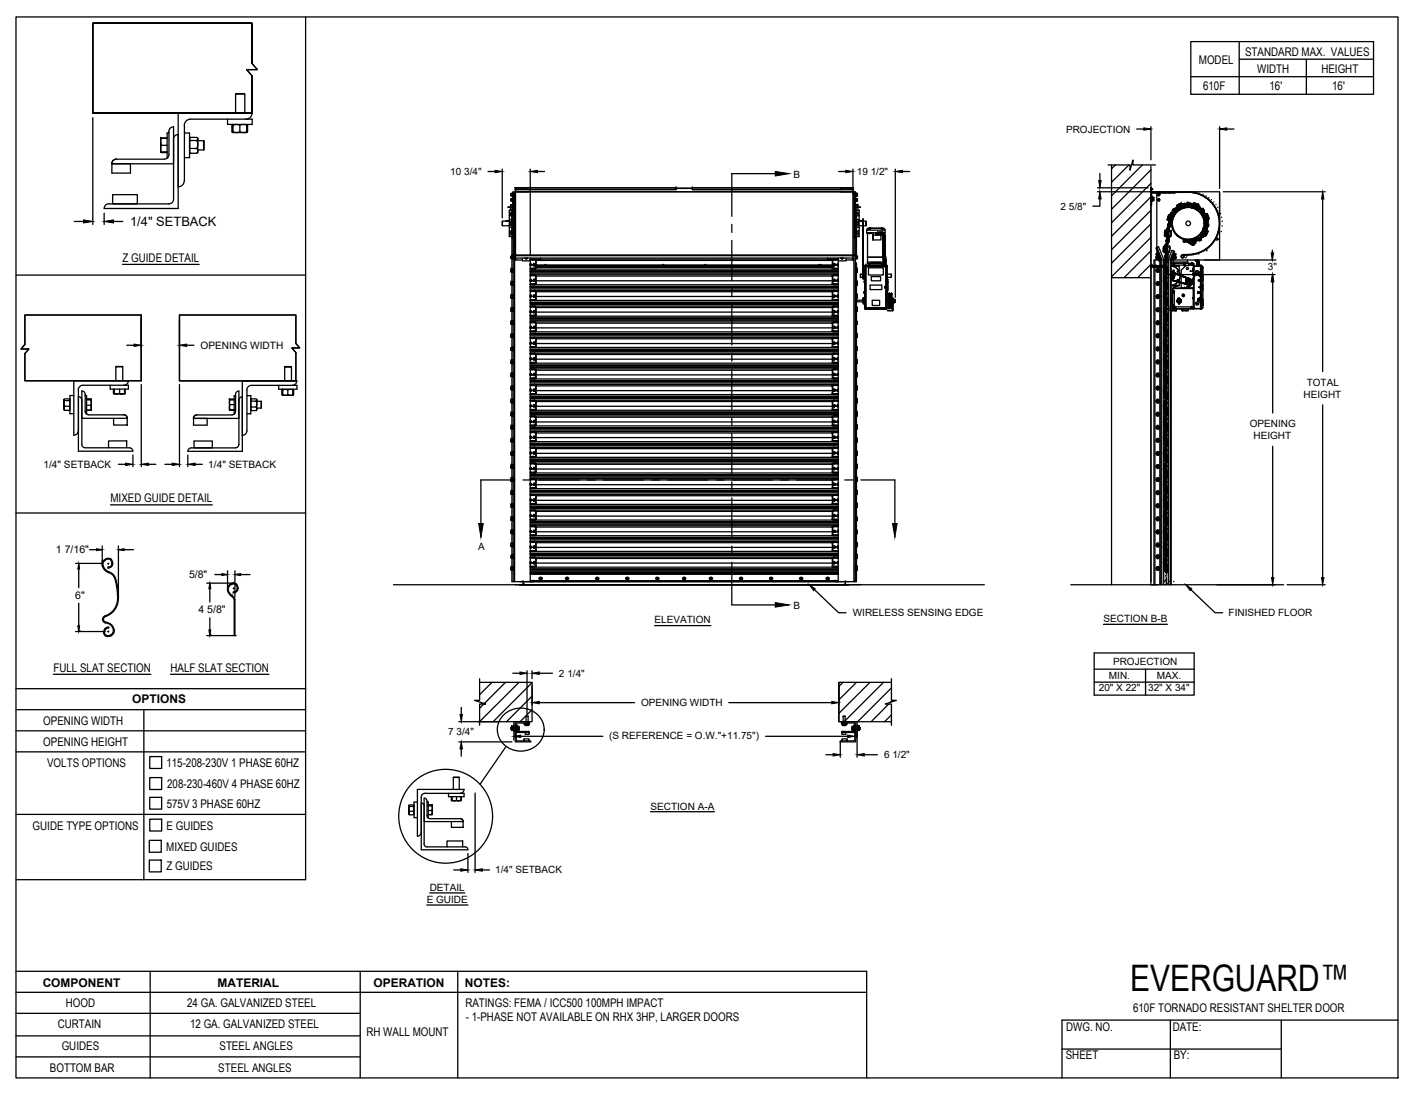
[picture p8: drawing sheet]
<svg xmlns="http://www.w3.org/2000/svg" width="279mm" height="216mm" viewBox="0 0 279 216" stroke-linecap="round" stroke-linejoin="round" font-family="sans-serif">
<defs><g id="words">
<text font-size="7.2" x="223" y="195.5">EVERGUARD™</text>
<text font-size="2.5" x="25.7" y="44.6">1/4&quot; SETBACK</text>
<g font-size="2.4">
<text x="245.7" y="11.1">STANDARD MAX. VALUES</text>
<text x="236.6" y="12.7">MODEL</text>
<text x="237.4" y="17.8">610F</text>
<text x="248.1" y="14.4">WIDTH</text>
<text x="250.5" y="17.8">16'</text>
<text x="260.7" y="14.4">HEIGHT</text>
<text x="262.8" y="17.8">16'</text>
<text x="24.2" y="51.7">Z GUIDE DETAIL</text>
<text x="21.8" y="99.1">MIXED GUIDE DETAIL</text>
<text x="10.5" y="132.6">FULL SLAT SECTION</text>
<text x="33.6" y="132.6">HALF SLAT SECTION</text>
<text x="8.5" y="143">OPENING WIDTH</text>
<text x="26.1" y="138.8">OPTIONS</text>
<text x="8.5" y="147.2">OPENING HEIGHT</text>
<text x="9.3" y="151.3">VOLTS OPTIONS</text>
<text x="32.8" y="151.4">115-208-230V 1 PHASE 60HZ</text>
<text x="33" y="155.5">208-230-460V 4 PHASE 60HZ</text>
<text x="32.9" y="159.4">575V 3 PHASE 60HZ</text>
<text x="6.4" y="163.7">GUIDE TYPE OPTIONS</text>
<text x="32.8" y="167.9">MIXED GUIDES</text>
<text x="32.9" y="163.7">E GUIDES</text>
<text x="32.9" y="171.8">Z GUIDES</text>
<text x="8.4" y="194.7">COMPONENT</text>
<text x="42.9" y="194.7">MATERIAL</text>
<text x="73.7" y="194.7">OPERATION</text>
<text x="91.7" y="194.7">NOTES:</text>
<text x="11.4" y="202.8">CURTAIN</text>
<text x="13" y="198.8">HOOD</text>
<text x="36.9" y="198.6">24 GA. GALVANIZED STEEL</text>
<text x="37.5" y="202.9">12 GA. GALVANIZED STEEL</text>
<text x="91.8" y="198.6">RATINGS: FEMA / ICC500 100MPH IMPACT</text>
<text x="91.9" y="201.5">- 1-PHASE NOT AVAILABLE ON RHX 3HP, LARGER DOORS</text>
<text x="210.4" y="203.6">DWG. NO.</text>
<text x="223.6" y="199.8">610F TORNADO RESISTANT SHELTER DOOR</text>
<text x="231.4" y="203.4">DATE:</text>
<text x="12.2" y="207.3">GUIDES</text>
<text x="43.3" y="207.2">STEEL ANGLES</text>
<text x="72.3" y="204.5">RH WALL MOUNT</text>
<text x="210.3" y="209.1">SHEET</text>
<text x="231.6" y="209">BY:</text>
<text x="9.8" y="211.5">BOTTOM BAR</text>
<text x="43.1" y="211.6">STEEL ANGLES</text>
</g>
<g font-size="2.1">
<text x="11" y="109.2">1 7/16&quot;</text>
<text x="14.8" y="118.3">6&quot;</text>
<text x="37.3" y="114.1">5/8&quot;</text>
<text x="39.2" y="121">4 5/8&quot;</text>
</g>
<g font-size="2">
<text x="210.4" y="26.2">PROJECTION</text>
<text x="88.8" y="34.5">10 3/4&quot;</text>
<text x="156.6" y="35.1">B</text>
<text x="169.1" y="34.5">19 1/2&quot;</text>
<text x="209.3" y="41.4">2 5/8&quot;</text>
<text x="250.2" y="53.3">3&quot;</text>
<text x="39.6" y="68.8">OPENING WIDTH</text>
<text x="257.8" y="76.1">TOTAL</text>
<text x="257.2" y="78.5">HEIGHT</text>
<text x="246.6" y="84.3">OPENING</text>
<text x="247.3" y="86.7">HEIGHT</text>
<text x="8.6" y="92.3">1/4&quot; SETBACK</text>
<text x="41.1" y="92.3">1/4&quot; SETBACK</text>
<text x="94.4" y="108.6">A</text>
<text x="129.2" y="123">ELEVATION</text>
<text x="156.6" y="120.2">B</text>
<text x="168.3" y="121.6">WIRELESS SENSING EDGE</text>
<text x="217.7" y="122.8">SECTION B-B</text>
<text x="242.4" y="121.6">FINISHED FLOOR</text>
<text x="219.6" y="131.2">PROJECTION</text>
<text x="110.3" y="133.5">2 1/4&quot;</text>
<text x="216.8" y="136.4">20&quot; X 22&quot;</text>
<text x="218.8" y="134.1">MIN.</text>
<text x="226.5" y="136.4">32&quot; X 34&quot;</text>
<text x="228.2" y="134.1">MAX.</text>
<text x="126.5" y="139.4">OPENING WIDTH</text>
<text x="88.5" y="145.1">7 3/4&quot;</text>
<text x="120.2" y="145.8">(S REFERENCE = O.W.&quot;+11.75&quot;)</text>
<text x="174.4" y="149.6">6 1/2&quot;</text>
<text x="128.4" y="159.8">SECTION A-A</text>
<text x="97.7" y="172.4">1/4&quot; SETBACK</text>
<text x="84.2" y="178.2">E GUIDE</text>
<text x="84.8" y="175.8">DETAIL</text>
</g>
</g></defs>
<!-- layer: RH WALL MOUNT -->
<g fill="none" stroke="#000" stroke-width=".25">
<path d="M100.8 38.7h.3M100.9 38.2h.2v.2h-.2zM100.9 38.2l-.1 .3 .1-.1M100.9 39.5h.2v.2h-.2zM100.9 39.2v.5M101.1 38.4v.3h-.2l-.1-.2 .1 .2M101.1 39.2v.3M101.1 39.2h-.2v.3M101.1 38.2h.1M101.1 39.2h.1M101.1 39.7h.1M101.2 39.2v.5"/>
<path d="M101.2 38.1v.6M101.3 38.9l-.1-.9v1.9l.1-.9M101.5 39.9l-.1 .9-1.2 .1h1.3M101.6 37.4h31.8h-31.1M101.7 37.9l-.5 .1 .1 76.8h.2M101.7 37.8h2.5h-2.5M101.7 37.2h.6M102.3 37.1h-.6v14.2h-.2v-13.4h-.2v12.5M102.3 37.1v.3h-.7M104.2 37.1h29.2v.3M104.2 37.1h-2.6h2.6M104.2 37.1h29.2"/>
<path d="M104.2 37.8h61.6M133.4 37.1h.1M133.4 37.1h3.2M133.4 37.2h3.2M136.6 37.1h.1M136.6 37.1h29.2M165.8 37.1h-29.2v.3M165.8 37.1h2.6h-2.6M165.8 37.8h2.5h-2.5M167.7 37.1v.3h.7M167.7 37.1h.6v13.5M167.7 37.2h.6"/>
<path d="M168.3 37.9l.5 .1-.1 12.6M168.4 37.4h-31.8h31.1M168.5 39.9l.1 .1M168.7 38.9l.1-.9v1.9l-.1-.9M168.8 39.2v.5M168.8 38.1v.6M168.9 39.2h.1M168.9 39.7h.1M168.9 38.2h.2v.2h-.2zM168.9 38.4v.3l.3-.2-.1 .2M168.9 38.7h.3M168.9 39.5h.2v.2h-.2z"/>
<path d="M168.9 39.2v.3M168.9 39.2h.2v.3M168.9 38.2h.1M169.1 38.2l.1 .3-.1-.1M169.1 39.2v.5M218.6 32.6h4.4v1l.5-2v1h4.5M219.3 32.6v82.8M220.1 32.6l-.8 .7M222.8 32.6l-3.5 3.4M223.5 31.8h.1M225.4 32.6l-6.1 6M227.1 37.2h.1v.6h7.3a6.2 6.2 0 0 1 6.2 6.3 6.2 6.2 0 0 1-6.2 6.2"/>
<path d="M227.1 37.8l.1 .1M227.1 33.5l-7.8 7.8M227.1 36.2l-7.8 7.8M227.1 38.8l-7.8 7.8M227.1 32.8v82.6M227.1 37.1h.1M227.1 37.9h7.4M227.1 37.1l.4 .3zM227.2 37.1h-.1M227.2 39l.1 .5zM227.2 38.7l.1 .3M227.2 38.9l-.1 .1"/>
<path d="M227.3 39.5h.1M227.3 39h.1M227.3 39.1v.3h.3M227.3 39.1v-.2h.3v.2M227.3 39.4v.2h.3M227.3 39.5v.3l-.2 .1M227.3 38l-.2 .2M227.4 38h4.5v.1h-4.7v2.5h-.1v-2.4M227.6 38.9v.4v-.2h-.3M227.6 39.3v.2zM227.8 37.8v.1M228.1 38l-.1 .1"/>
<path d="M228.3 37.9v.1M228.3 38.1v10.8M228.5 39.5l.1 .2 .2-.2M228.5 39.4l.1-.2 .2 .2M228.5 38.4l.1 .2M228.5 38.4l.1-.2 .2 .2M228.5 38.4v.1M228.5 39.4v.1M228.5 39.3h.2l.1 .2h-.3zM228.5 38.3h.2l.1 .2h-.3zM228.7 39.6h.1M228.7 38.6h.1"/>
<path d="M228.7 37.8v.1M228.8 38.4l-.2 .2M228.8 38.4v.1M228.8 39.4v.1M229 38l-.1 .1M229.7 37.8l-.1 .1M230 37.9l-.2 .2M230.6 37.8l-.1 .1M230.9 37.9l-.2 .2M231.5 37.8l-.1 .1M231.8 37.9l-.2 .2M232.4 37.8l-.1 .1"/>
<path d="M232.7 37.9v.1M233.3 37.8v.1M233.7 37.9l-.1 .1M234.2 37.8v.1M234.5 38a6.2 6.2 0 0 1 6.1 6.7 6.2 6.2 0 0 1-7.2 5.5l1.1 .1M234.5 37.9a6.2 6.2 0 0 1 6.1 6.2 6.2 6.2 0 0 1-6.1 6.2M234.5 37.9h-5.2l5.2 .1M234.6 37.9l-.1 .1M235.1 37.8v.1M235.2 37.8h5.4M235.4 38h.1M236 37.9l-.1 .1"/>
<path d="M236.2 38.1l-.1 .1M236.7 38.1h.1M236.8 38.4h.1M237.4 38.3l-.1 .1M237.4 38.7h.1M238 38.6v.1M238 39v.1M238.5 39.4v.1M238.5 39h.1M239 39.9h.1M239.1 39.4h-.1M239.5 39.8v.1"/>
<path d="M240.6 37.9v5.4M99.1 44.6v-1v1h1.4M99.1 43.6l1.9 .1M99.8 43.6h.7h-.7M100.5 43.3v1.2h.5M100.5 42.6v.7h.5M100.5 44.9v.7h.5M100.5 45.6v.6h.5M100.5 41.5h.5zM100.5 46.2v.4h.5M100.5 46.6l.5 .1M100.5 42.6h.5"/>
<path d="M100.5 44.9h.5M100.5 41.6v.4M100.5 44.5v.4M100.7 44l.3-.2 .1 .4-.3 .1zM100.7 43.9h.3M100.7 44.2h.3M100.7 40.5h.1M100.7 40.5v.3M100.7 40.9v.6M100.8 40.5h.3zM100.9 55.7h.1M100.9 56.3h.1"/>
<path d="M100.9 58.3h.1M100.9 53.1h.1M100.9 53.7h.1M100.9 50.6h.2v.2h-.2zM100.9 50.8v.3h.2v-.3M100.9 50.6v.5M100.9 56.3h.3M100.9 58.8h.3M100.9 58.8h.1M100.9 53.7h.3M100.9 55.6h.3v.3h-.3zM100.9 55.6v.5v-.2"/>
<path d="M100.9 58.2h.3v.3h-.3zM100.9 58.2v.5v-.2M100.9 53.1h.3v.2h-.3zM100.9 53.1v.4v-.2M101 41.3v.6a.19 .19 0 0 1 .2 .2 .19 .19 0 0 1-.2 .2v1.5M101 41.9v.2l-.4 .2 .4 .2M101 45.7l-.4 .2 .4 .2v.2M101 42h-.5v.6M101 50.9h68M101 50.4h68M101 50.3h68M101 41.3v9.3"/>
<path d="M101 51.1v2M101 53.7v1.9M101 56.3v1.9M101 58.8v2M101.1 50.6h.1M101.1 51.1h.1M101.1 40.5h.1M101.1 40.5v.3M101.1 40.9v.4M101.2 55.9v.3h-.3v-.1v.1M101.2 58.5v.3h-.3v-.1v.1M101.2 53.3v.4h-.3v-.2v.2"/>
<path d="M101.2 56.2h.1M101.2 55.6v.1M101.2 58.8h.1M101.2 58.2v.1M101.2 55.7h.1M101.2 56.3h.1M101.2 58.3h.1M101.2 53.1h.1M101.2 53.7h.1M101.2 50.5v.6M101.2 41.3h.1M101.2 41.3h-.2"/>
<path d="M101.2 41.3h.3v5.6h-.5v-.6a.18 .18 0 0 0 .2-.2 .18 .18 0 0 0-.2-.2v-1.5a.28 .28 0 0 0 .2-.3 .28 .28 0 0 0-.2-.3M101.3 50.4v.8M101.3 53v.8M101.3 55.6v.7M101.3 58.2v.7M101.4 40.6h.1M101.5 45.1h.1M101.5 43.1h.1M101.5 51.3v63.5h3.1v-63.3M101.7 51.3h.1M101.7 50.9v.4h1.4M103.1 50.9v.6h1.5v-.6"/>
<path d="M103.6 50.9l.1 .1M103.7 51l.2 .1h-.2M103.7 51h.1M103.7 51l.2 .1 .1-.2-.2 .2M104.1 50.9l-.1 .2M104.6 52.4l.2-.1zM104.6 54.3h1l.2 .2M104.6 58.4h.1M104.6 52.2h.1M104.6 55.3h.1M104.6 53.6h60.8M104.6 56.7h60.8"/>
<path d="M104.6 59.8h60.8M104.6 53.7h60.8M104.6 53.4h60.8M104.6 53.1h60.8M104.6 53.9h60.8M104.6 54.2h60.8M104.6 56.5h60.8M104.6 57h60.8M104.6 56.8h60.8M104.6 57.3h60.8M104.6 59.6h60.8M104.6 59.3h60.8"/>
<path d="M104.6 59.9h60.8M104.6 56h.7M104.6 52.9h.7M104.6 59.1h.7M104.6 58.4h.2M104.6 52.2h.2M104.6 55.2l.2 .1M104.7 58.4h-.1M104.7 58.4h.1M104.7 58.4l.1 .1zM104.7 52.2h.1M104.7 52.2l.1 .1z"/>
<path d="M104.7 55.3h.1M104.7 55.3l.1 .1zM104.7 58.5l-.1-.1 .1 .1-.1 .1M104.7 52.3l-.1-.1 .1 .1-.1 .1M104.7 55.4l-.1-.1 .1 .1h-.1M104.8 52.3h.1M104.8 58.5h.1M104.8 55.4h.1M104.8 52.2v.1M104.8 58.4h.1M104.8 55.3v.1M104.8 58.4v.1"/>
<path d="M104.8 58.5l-.2 .1M104.8 55.4l-.2 .1M105.1 51.4h.1M105.1 52.3h2.4M105.1 55.4h59.8M105.2 58.5h.1M105.2 55.4h.1M105.2 52.3h.1M105.2 58.5l.1 .1M105.2 55.4l.1 .1M105.2 52.3l.1 .1M105.3 58.6h.1"/>
<path d="M105.3 55.5h.1M105.3 55.4l-.5 .1M105.3 52.3v.1M105.3 55.4v.1M105.3 55.5h.2M105.3 52.4h.2M105.3 52.2l-.5 .2M105.3 58.4l-.1 .1M105.3 55.3v.1M105.3 55.4h.2M105.3 52.3h.2M105.3 52.3h.1"/>
<path d="M105.3 55.4h.1M105.3 58.5h.1M105.3 58.4h.2M105.3 58.4h.1M105.3 55.3h.2M105.3 55.3h.1M105.3 55.3l-.1 .1M105.3 52.2h.2M105.3 52.2h.1M105.3 52.2l-.1 .1M105.3 52.9l.2 .2zM105.3 59.1l.2 .1z"/>
<path d="M105.3 56l.2 .2zM105.3 53h-.7h.7M105.3 56.1h-.7h.7M105.4 58.6h.1M105.4 55.5h.1M105.4 58.4l-.1 .2M105.4 58.4h.1M105.4 55.2l-.1 .3M105.4 55.2l.1 .1M105.4 52.4h.1M105.5 52.3h.1M105.5 55.4h.1"/>
<path d="M105.5 58.5h.1M105.5 51.2h-.9h1l.2 .2M105.5 57.4h-.9h1l.2 .2M105.5 58.4h.1M105.5 55.3h.1M105.5 55.3v.1zM105.5 52.2h.1M105.5 52.9l.1 .1M105.5 51.2l.2 .2 .1 1.5M105.5 51.2l.3 .3M105.5 51.2h.2v.3M105.5 59.1l.1 .1"/>
<path d="M105.5 57.5l.2 .1 .1 1.5M105.5 57.4h.1M105.5 57.4h.2l.1 .3M105.5 57.4l.3 .1v1M105.5 56l.1 .1M105.5 54.4l.2 .1 .1 1.5M105.5 54.3h.1M105.5 51.2h.1M105.5 54.3h-.9h.9M105.5 53.1h.1M105.5 54.3v.1M105.5 57.4v.1"/>
<path d="M105.5 59.2v.1M105.5 51.3h-.9M105.5 57.4h-.9M105.5 57.5h-.9M105.5 54.4h-.9M105.5 52.2v.1M105.5 58.4v.1M105.5 55.3v.1M105.5 52.4h.1M105.5 58.4v.2M105.5 52.2h-.2v.2M105.5 52.2v.2"/>
<path d="M105.5 58.6h-.1M105.5 55.4l-.1 .1M105.5 52.4h-.2M105.5 58.5l-.2 .1M105.5 52.3h.2l-.1 .6M105.5 58.5h.2l-.1 .6M105.5 55.4h.2l-.1 .6M105.5 52.3v.1M105.5 58.5v.1M105.5 55.4v.1M105.6 53l-.1 .1M105.6 59.2h-.1"/>
<path d="M105.6 56.1l-.1 .1M105.7 52.9l-.1 .1M105.7 59.1l-.1 .1M105.7 56l-.1 .1M105.7 52.5h58.6M105.7 52.4h58.6M105.8 56l-1.2 .2h60.8l-1.2-.2M105.8 53l-1.2 .1M105.8 59.1l-.3 .2-.9-.1M105.8 53h-.2M105.8 59.1l-.2 .1M105.8 56l-.2 .1"/>
<path d="M105.8 51.4h58.5M105.8 54.5h58.4M105.8 57.6h58.4M105.8 52.6h58.5h-58.5M105.8 52.7h58.5h-58.5M105.8 52.9h.1M105.8 51.5h.1M105.8 59.1h.1M105.8 57.7h.1M105.8 57.7h-.1M105.8 56h.1M105.8 54.5l-.3-.2 .2 .1v.2"/>
<path d="M105.8 54.5h.1M105.8 52.6h58.5M105.8 52.7h58.5M105.8 51.5v.8M105.8 54.5v.9M105.8 52.9v.1M106 51.1l58.2 .1M106.7 50.9v.3h-2.1M107.5 52.3l.2 .1M107.5 52.3l.2-.1 .1 .1M107.7 52.4l.1-.1h22.9l.1 .1 .2-.1h8l.2 .1M130.7 52.3l.2-.1 .1 .1"/>
<path d="M139 52.3l.1-.1 .2 .1M161.8 52.3l-.2-.1v.2M161.8 52.3l-.1 .1M161.8 52.3h2.4M162.2 52.3h-22.9l-.1 .1M163.3 51.2v-.3v.3h2.1h-.4M164.2 59.1l.3 .2 .9-.1M164.2 53l1.2 .1M164.2 59.1h.1M164.2 57.7h.1M164.2 56h.1M164.2 54.5l.3-.2-.2 .1v.2"/>
<path d="M164.2 54.5h.1M164.2 52.9h.1M164.2 51.5h.1M164.2 51.5v.8M164.2 52.9v.1M164.2 54.5v.9M164.3 52.6h-58.5h58.5M164.3 59.1l.1 .1-.2-.1M164.3 57.7v-.2l.2-.1-.2 .1-.1 1M164.3 56l.1 .1-.2-.1M164.3 52.9l.1 .1h-.2M164.3 51.5l-.1 1.4"/>
<path d="M164.4 59.1l.3 .1-.2-.1M164.4 59.1l.1 .1M164.4 56h.3v.1l-.2-.1M164.4 56l.1 .2M164.4 52.9l.3 .1-.2 .1v-.2M164.4 52.9l.1 .2M164.5 58.4h.1M164.5 55.4h.1M164.5 55.4v.1h.2M164.5 52.3h.1M164.5 58.4v.2M164.5 58.5l.2 .1"/>
<path d="M164.5 55.4l.2 .1M164.5 52.3l.1 .1M164.5 52.3l.2 .1M164.5 58.5h-.2l.1 .6M164.5 58.5h.1M164.5 55.4h-.2l.1 .6M164.5 52.3h-.2l.1 .6M164.5 55.4l.1 .1M164.5 52.3v.1M164.5 52.4h.2h-.2M164.5 52.3h.2M164.5 57.5l-.2 .1-.1 1.5"/>
<path d="M164.5 57.4h.1M164.5 54.4l-.2 .1-.1 1.5M164.5 54.3h.1M164.5 51.2h.9h-1l-.2 .2M164.5 51.2l-.2 .3M164.5 51.2l-.3 .3M164.5 51.2l-.2 .1v.2M164.5 51.2h.1M164.5 53.1h.1M164.5 54.3v.1M164.5 57.4v.1M164.5 59.2v.1"/>
<path d="M164.5 58.6h.1M164.5 57.5h.9M164.5 54.4h.9M164.5 52.4h.1M164.5 51.3h.9M164.6 52.4h.1h-.1M164.6 58.4h-.1M164.6 55.3h-.1M164.6 52.2h-.1M164.6 58.4h.1M164.6 55.2l-.1 .2M164.6 55.2h.1"/>
<path d="M164.6 52.2l-.1 .1M164.6 52.2h.1M164.6 55.3h.1M164.6 51.2h.1M164.6 58.4l-.1 .1M164.6 58.4l.1 .1M164.6 55.3l-.1 .1M164.6 55.3l.1 .1M164.7 58.4h.1M164.7 55.3h.1M164.7 55.3v.1M164.7 52.4h-.1"/>
<path d="M164.7 52.3h.1M164.7 55.4h.1M164.7 58.5h.1M164.7 56h.7M164.7 53h.7M164.7 58.4l.1 .1M164.7 55.3l.1 .1M164.7 52.2h-.1l.1 .1M164.7 52.2h.1M164.7 52.2l.1 .1M164.7 58.5v.1M164.7 55.4v.1"/>
<path d="M164.7 52.3v.1M164.7 52.3l-.1-.1-.1 .1M164.7 51.2h.1M164.7 58.6h.1M164.7 55.5h.1M164.7 52.4h.1M164.8 58.5h.1M164.8 55.4h.1M164.8 52.3h.1M164.9 51.4h.1M164.9 58.5l-60.1 .1M165.2 58.5h.1"/>
<path d="M165.2 55.4h.1M165.2 52.3h.1M165.2 58.5h-.4M165.2 55.4h-.4M165.2 52.3h-.4M165.2 58.6h.2M165.2 55.4l.2 .1M165.2 52.4h.2M165.2 58.5v.1M165.2 55.4v.1M165.2 52.3v.1M165.2 52.2v.2"/>
<path d="M165.2 58.5l.2 .1M165.2 55.5h.2M165.2 58.5l.2-.1-.2 .1 .2 .1M165.2 52.3l.2-.1-.2 .1 .2 .1M165.2 58.4v.1M165.2 55.3v.1M165.2 52.2v.1M165.3 52.3h.1M165.3 58.5h.1M165.3 55.4h.1M165.3 58.4h.1M165.3 58.4l-.1 .1"/>
<path d="M165.3 55.3h.1M165.3 55.3l-.1 .1M165.3 55.3l-.1 .2M165.3 52.2h.1M165.3 52.2l-.1 .1M165.3 52.2l-.1 .1 .2 .1M165.3 58.4l-.1 .2M165.3 55.2l-.1 .2M165.3 55.2l.1 .1M165.3 52.2h-.1M165.4 55.3l-.2 .1h.2M165.4 57.4h-.9l-.3 .2"/>
<path d="M165.4 54.3h-1l-.2 .2M165.4 54.3h-.9h.9M165.4 50.9v.6h1.5v-.6M165.4 59.1h-.7M165.4 56.1h-.7M165.4 52.9h-.7M165.9 50.9l.2 .2M165.9 50.9l.1 .1zM166.2 51.1h-.1M166.3 51h.1M166.3 50.9v.1M166.3 51h-.3"/>
<path d="M166.4 51h-.4M168.3 50.9v.4h-1.4M168.3 51.3h.1M168.3 50.6v.7h.2v63.5h-3.1v-63.3M168.3 50.4v.2M168.5 45.1h.1M168.5 43.1h.1M168.5 40.9h1.3M168.6 41.3h.4v.6a.19 .19 0 0 0-.2 .2 .19 .19 0 0 0 .2 .2v1.5a.28 .28 0 0 0-.2 .3 .28 .28 0 0 0 .2 .3v1.5a.18 .18 0 0 0-.2 .2 .18 .18 0 0 0 .2 .2v.6h-.4zM168.6 40.7l1.1 .1M168.6 40v.7M168.7 52.9v1"/>
<path d="M168.7 58v1.1M168.7 55.4v1.1M168.7 50.4v64.4h-.2M168.7 50.4v-12.5h-.2v12.7M168.8 50.5v.6M168.8 50.6l-.1 64.2h.3v-2.3M168.8 55.7h.1M168.8 56.3h.1M168.8 58.3h.1M168.8 58.8h.1M168.8 56h.3v.3h-.3zM168.8 58.6h.3v.2h-.3z"/>
<path d="M168.8 53.1h.1M168.9 53.1h.3v.3h-.3zM168.9 53.4v.3h.3v-.3M168.9 53.7h.3M168.9 43.9a.27 .27 0 0 1 .4 0 .27 .27 0 0 1 0 .4 .27 .27 0 0 1-.4-.1zM168.9 50.6h.1M168.9 51.1h.1M168.9 40.5v.3M168.9 40.9v.4M168.9 40.5h.1M168.9 50.6h.2v.2h-.2zM168.9 50.8v.3h.2v-.3"/>
<path d="M169 59.5l1.2 .1M169 41.9v.2l.4 .2-.2 .1-.2 .1M169 45.7l.4 .2-.4 .2v.2M169 42h.5v.6M169 41.5h.5zM169 41.3v9.3M169 51.9v1.2M169 53.7v1.9M169 56.3v1.9M169 58.8v2M169 43.9h.3M169 42.6h.5"/>
<path d="M169 44.9h.5M169 44.2h.3M169 59.2h1.2M169 59.2v.1M169.1 56l.1-.1-.1 .4M169.1 55.7l.1 .2-.1-.2h-.3v.3M169.1 58.6l.1-.2-.1 .4M169.1 58.3l.1 .1-.1-.1h-.3v.3M169.1 50.6v.5M169.2 53.7h.1M169.2 53.1h.1M169.2 56.3h.1"/>
<path d="M169.2 55.7h.1M169.2 58.3h.1M169.2 53.1v.6M169.2 55.7h-.4M169.2 58.3h-.4M169.3 40.5h.1M169.3 40.5h-.4h.4M169.3 40.5v.3M169.3 40.9v.6M169.5 44.6h1.4v-1v1M169.5 43.3v1.2h-.5M169.5 42.6v.7h-.5"/>
<path d="M169.5 44.9v.7h-.5M169.5 45.6v.6h-.5M169.5 46.2v.4h-.5M169.5 46.6l-.5 .1M169.5 41.6v.4M169.5 44.5v.4M169.7 40.8l.1 .1M169.8 54.1v.6h.7M170.2 43.6h-.7h.7M170.2 59.5l.1 .1M170.2 59.2v.4M170.3 59.2h-.1"/>
<path d="M170.3 59.2v.4M170.3 59.6h.1M170.3 59.2h.1M170.3 59.4l.1 .1M170.3 54.1h-.5v.6M170.3 54h.4h-.4M170.3 54h.1M170.3 59h.1M170.3 54.4h.1M170.3 59.4l.3 .4M170.3 54h.1v.3h-.1M170.3 59.1h.1v.3h-.1"/>
<path d="M170.3 59.6h.1l.1 .3M170.3 59h.4l-.4 .1M170.3 54v.4M170.3 59v.4M170.3 59.6v.3M170.3 59.9h.2M170.3 54.4l.3 .4M170.3 59.4h.4h-.4M170.3 54.3l.4 .1h-.4M170.4 53.9l-.1-10.7h-.1v11.9h.1v-.7M170.4 58.9l-.1 .1M170.4 54h.1"/>
<path d="M170.4 59l.2 .1M170.4 53.9h.1M170.4 58.9h.1M170.4 54.5l.2 .3M170.4 59.5l.2 .3M170.4 58.9h-.1M170.4 58.9l-.1 .2M170.4 58.9v.1M170.4 54.3h.1M170.4 59.4h.1M170.4 54h.2M170.4 59.4h.2"/>
<path d="M170.5 54.3h-.1M170.5 59.4h-.1M170.5 59.9h-.2M170.5 57.8h.1M170.5 54.3h.1M170.5 54h.1M170.5 59.1h.1M170.5 59.4h.1M170.5 57.6v.2zM170.5 57.6h.1M170.5 54v.3M170.5 59.1v.3"/>
<path d="M170.5 55.1l.1 .2M170.5 55.1l.1 .1M170.5 54.7v.4M170.6 55.5v.2M170.6 55.5h.1M170.6 55.7h.1M170.6 54h.1M170.6 54.3h.1M170.6 59.4h.1M170.6 59.4v1.5h.2M170.6 54.4v4.6M170.6 53.6h.1"/>
<path d="M170.6 58.6h.1M170.6 59.1h.1M170.6 54.8h.1M170.6 59.8h.1M170.6 52.6h.1M170.6 55.4v.5M170.6 52.6v1M170.6 54v.3M170.6 54.8v3.8M170.6 59.1v.3M170.6 59.8v1.1M170.6 53.6l-.3 .4"/>
<path d="M170.6 53.6l-.2 .3M170.6 58.6l-.3 .4M170.6 58.6l-.2 .3M170.7 54h-.1M170.7 59h-.1M170.8 52.3l-.2 .2M170.8 52.6h.1M170.8 52.6h-.2v1.4M170.8 52.5v-.2h4v.2M170.8 52.3h.1M170.8 52.3h4M170.8 52.5h4"/>
<path d="M170.8 52.6v8.3M170.9 52.6h3.9M170.9 43.6l-1.9 .1M171 45.4v.5h.6M171 45.4h3.6M171.1 45.9v.2h.2v-.2M171.2 51.9v.1M171.2 45.9v6M171.2 51.7h3.1M171.2 50.8h3M171.2 52h.4M171.2 45.9v.2"/>
<path d="M171.4 52.9h2.9v1.4h-2.9zM171.4 52.3h.1M171.4 52.1v.2M171.4 45.9l.1 .2M171.5 52.3h.1M171.5 52.1v.1M171.5 52.1h.1M171.5 52.1v.2M171.5 45.1v.1M171.5 52.3v-.3v.3M171.5 45.9v.2M171.5 52.3l.1-.3v.3"/>
<path d="M171.5 45.1h.3l-.1 .1h-.2zM171.5 45.2h.1M171.6 52.3h.1M171.6 52h-.1M171.6 45.2h.1M171.6 45.2h-.1M171.6 45.9h1.4M171.6 45.9v.2M171.6 45.1h.1M171.6 45.1l.1 .1M171.6 45.1v.1M171.7 45.2h.1"/>
<path d="M171.7 45.1h.1M171.7 56.3h2.3v.8l-2.3 .1zM171.7 45.9v.2h-.2M171.7 45.1l-.2 .1M171.7 45.1v.1M171.7 45v.1M171.7 45.2h-.2M171.8 45l-.1 .1M171.8 45h2.3M171.8 45.9v.2l.1-.2M171.9 45.9v.2M171.9 54.6h1.9v.8h-1.9z"/>
<path d="M172 51.8h1.7v.2h1.1M172 52h1.7M172 51.9h-.8M172.1 59.3h1.4v1h-1.4zM172.2 46.4h1.6v.9h-1.6zM172.3 47.3h.1M172.3 46.4h.1M172.3 45.9l.1 .2-.1-.2M172.3 46.4v.9M172.8 46.4h.5M172.8 45.9v.5M172.9 45.9l-.1 .1h.2"/>
<path d="M173 46.1l.2 .2M173 46.1h.7M173 46v.1M173.2 45.9h.1M173.2 45.9v.1M173.2 46.3h.6M173.2 46.3v.1M173.5 45.9h.1M173.5 45.9l-.5 .1M173.5 45.9l.2 .2M173.7 46v.1M173.7 46l.2 .1"/>
<path d="M173.7 46.1h.2M173.7 46.1h.1M173.7 46l.2 .1h-.2M173.7 46h.2h-.2M173.7 46h.1M173.8 46.1l-.1 .3h.1M173.8 46h-.1M173.8 46h.1M173.8 46.3h.1M173.8 46.3l.1-.2-.1 .3M173.8 46.1v.3M173.9 45.9h.1"/>
<path d="M173.9 45.9l-1.1 .1M173.9 45.1l.3 .1h-.3zM173.9 46h.1M173.9 45.1v.1M173.9 45v.1M173.9 45.9v.1M173.9 45.2h.1M173.9 46.3h.1M173.9 45.9h.2M173.9 46.1l-.1 .3M173.9 45.1h.1M173.9 45.2h.3"/>
<path d="M174 45.1h.1M174 45.2h.1M174 45.1l.1 .1M174 45.1v.1M174 46.4h.1M174.1 45.9h.1M174.1 45.9l-.2 .4M174.1 52l.1 .3M174.1 52h.1M174.1 52h-2.5h2.5v.3M174.1 46.4h.1M174.1 46.4v.1"/>
<path d="M174.1 45.2h.1M174.1 45.1v.1M174.1 46.5h.1M174.1 45.9l.2 .1M174.2 46.5h.1M174.2 49.6v.1M174.2 45.9h.1M174.2 45.1v.1M174.2 49.3v.1M174.2 49.1v.1M174.2 48.7h.1M174.2 48.5v.1"/>
<path d="M174.2 49.5h.1M174.2 47.9h.1M174.2 49h.1M174.2 47.2v.1M174.2 48.8v.1M174.2 48.3v.1M174.2 48.2h.1M174.2 48v.1M174.2 47.7v.1M174.2 47.5v.1M174.2 47.4v.1M174.2 47v.1"/>
<path d="M174.2 46.9h.1M174.2 46.7v.1M174.2 46.6h.1M174.2 49.6h.1M174.2 49.8h.4M174.2 49.7h.4M174.2 49.6h.4M174.2 49.4h.1M174.2 49.2h.1M174.2 48.6h.1M174.2 47.3h.1M174.2 48.9h.1"/>
<path d="M174.2 48.4h.1M174.2 48.3h.1M174.2 48.1h.1M174.2 47.8h.1M174.2 47.6h.1M174.2 47.5h.1M174.2 47.1h.1M174.2 46.8h.1M174.2 52.1l-.1 .2M174.2 49h.4M174.2 49.1h.4M174.2 48.2h.4"/>
<path d="M174.2 47.8h.4M174.2 47.9h.4M174.2 49.2h.4v.1h-.4zM174.2 46.8h.4M174.2 47.3h.4M174.2 46.9h.4M174.2 47h.4M174.2 47.5h.4M174.2 48.9h.4M174.2 48h.4M174.2 48.3h.4M174.2 48.7h.4"/>
<path d="M174.2 47.4h.4M174.2 47.7h.4M174.2 49.5h.4M174.2 46.9l.4 .1M174.2 47.9l.4 .1M174.2 48.6l.4 .1M174.2 48.7v.1h.4v-.1M174.2 46.6v.1M174.2 46.8v.1M174.2 46.9v.1M174.2 47.1v.1M174.2 47.3v.1"/>
<path d="M174.2 47.6v.1M174.2 47.8v.1M174.2 47.9v.1M174.2 48.1v.1M174.2 48.4v.1M174.2 48.6v.1M174.2 48.9v.1M174.2 49v.1M174.2 49.4v.1M174.2 49.5v.1M174.2 49.7v.1M174.2 49.8v.1"/>
<path d="M174.2 52.1h.1M174.2 49.4h.4M174.2 48.5h.4M174.2 47.2h.4M174.2 48.4h.4M174.2 48.1h.4M174.2 47.6h.4M174.2 47.1h.4M174.2 46.7h.4M174.2 52.2h.1M174.2 52.1l.1 .2M174.2 49.9v.1"/>
<path d="M174.2 50.3a.24 .24 0 0 1 .2-.2 .24 .24 0 0 1 .3 .2 .24 .24 0 0 0-.3-.2 .24 .24 0 0 0-.2 .3M174.2 52.3h.1M174.2 52.2l.1 .1M174.2 45.9v.1M174.3 45l.3 .2v.2M174.3 50.8v-.1a.26 .26 0 0 1 .2-.1 .26 .26 0 0 1 .2 .2 .24 .24 0 0 0-.2-.3 .24 .24 0 0 0-.3 .3M174.3 52.3h.1M174.3 45h-2.9l-.3 .2-.1 .2M174.3 52.1l-.1 .1M174.3 52.2v.1M174.3 52.2h.1M174.3 52.1l-.1 .2"/>
<path d="M174.3 52.1h.1M174.3 46h.1M174.3 46l-.3 .4M174.3 52.1v.1M174.3 51.2a.24 .24 0 0 1 .2-.2 .24 .24 0 0 1 .3 .2 .25 .25 0 0 0-.3-.2 .25 .25 0 0 0-.2 .3M174.3 51.8v.1M174.3 51.9v.1h-.2M174.3 51.7l.1-.1 .4 .1M174.3 51.5h.1M174.3 51.6v-.1a.23 .23 0 0 1 .3-.1 .23 .23 0 0 1 .2 .2M174.3 46l-.2 .4M174.3 52.2h.5"/>
<path d="M174.3 52.2v.1h.5v-.1M174.3 51.7v.1M174.3 52.1h.5M174.3 46l.2 .1M174.3 51.9h.5M174.3 51.8h.5M174.4 45.9v.2M174.4 45.9v.2h.2v-.2M174.5 46.1l.1 .2M174.5 46.1l-.4 .3M174.5 46.2l-.3 .3M174.5 45.9v.2"/>
<path d="M174.5 51.8h.1M174.6 46.3v.1M174.6 46.3h.1M174.6 46.3l-.4 .2M174.6 49.6v.1M174.6 49.6h.1M174.6 46.4l-.4 .1M174.6 46.4v.1M174.6 49.9l-.3-.1-.1 .2a.25 .25 0 0 1 .2-.2 .25 .25 0 0 1 .3 .2M174.6 49.3v.1M174.6 49.1v.1M174.6 48.7h.1"/>
<path d="M174.6 48.5v.1M174.6 49.5h.1M174.6 47.9h.1M174.6 49h.1M174.6 47.2v.1M174.6 48.8v.1M174.6 48.3v.1M174.6 48.2h.1M174.6 48v.1M174.6 47.7v.1M174.6 47.5v.1M174.6 47.4v.1"/>
<path d="M174.6 47v.1M174.6 46.9h.1M174.6 46.7v.1M174.6 46.5v.1M174.6 46.5h.1M174.6 46.6h-.4M174.6 46.5l-.4 .1M174.6 46.6v.1M174.6 46.8v.1M174.6 47.1v.1M174.6 47.3v.1M174.6 47.6v.1"/>
<path d="M174.6 47.8v.1M174.6 48.1v.1M174.6 48.3h.1M174.6 48.4v.1M174.6 48.9v.1M174.6 49v.1M174.6 49.4v.1M174.6 49.5v.1M174.6 49.7h.1M174.6 49.8l-.1-.1-.3 .1v.1M174.6 50.1l-.3-.2-.1 .2M174.6 45.4v.5h-.4"/>
<path d="M174.7 50.1a.24 .24 0 0 0-.3-.2 .24 .24 0 0 0-.2 .2M174.7 56.7h.1M174.7 50.2l-.3-.2-.2 .2M174.7 50.4a.25 .25 0 0 0-.3-.1 .25 .25 0 0 0-.2 .2 .25 .25 0 0 1 .2-.3 .25 .25 0 0 1 .3 .2M174.7 50.2a.24 .24 0 0 0-.3-.2 .24 .24 0 0 0-.2 .2M174.7 50.6l-.3-.1-.2 .2M174.7 50.5h.1M174.7 50.5l-.3-.1-.2 .1M174.7 50.8a.25 .25 0 0 0-.3-.1 .25 .25 0 0 0-.1 .2 .25 .25 0 0 1 .2-.3 .25 .25 0 0 1 .3 .3M174.7 50.5a.24 .24 0 0 0-.3-.2 .24 .24 0 0 0-.2 .3M174.7 50.7a.24 .24 0 0 0-.2-.3 .24 .24 0 0 0-.3 .3M174.7 51.1v-.1a.24 .24 0 0 0-.2-.1 .24 .24 0 0 0-.2 .2"/>
<path d="M174.7 50.9h.1M174.7 50.9l-.2-.1-.2 .2M174.8 51.1a.23 .23 0 0 0-.3-.2 .23 .23 0 0 0-.2 .2M174.8 51a.24 .24 0 0 0-.3-.2 .24 .24 0 0 0-.2 .2M174.8 51.3h.1M174.8 51.3l-.3-.1-.2 .1M174.8 52.1v.1M174.8 52.3h.1M174.8 51.9v.1M174.8 51.8v.1M174.8 51.6a.22 .22 0 0 0-.3-.2 .22 .22 0 0 0-.2 .2M174.8 51.4v.1a.24 .24 0 0 0-.3-.3 .24 .24 0 0 0-.2 .3"/>
<path d="M174.8 51.4h.1M174.8 51.3a.24 .24 0 0 0-.3-.2 .24 .24 0 0 0-.2 .3M174.8 56.9a.17 .17 0 0 1-.2-.2 .17 .17 0 0 1 .2-.2v-3.9h-3.9v8.2M174.8 56.9h.1M174.8 56.5a.16 .16 0 0 0-.2 .2 .16 .16 0 0 0 .2 .2M174.8 56.5h.1M174.8 51.7h-.5M174.8 51.4l-.3-.1-.2 .1M174.8 51.4l-.3-.1-.2 .2M174.8 51.7v.1M174.8 56.9v3.9M174.8 56.5l.1 .2-.1 .1"/>
<path d="M174.8 56.5l.1 .2-.1 .2M174.8 56.7h.1M174.8 52.3l.2 .2M174.8 55.7l.2 .8-.2 1.2M174.8 52.6h.1M174.9 52.6h.1v3.1h-.1zM174.9 57.7h.1v3.2h-.1zM175 55.7l.2 .8-.2 1.2 .2-1.2zM175 54.1h.9v.6M175 55.7h.1M175 55.7l.1 .1M175 52.6h.1"/>
<path d="M175 57.7h.1M175 59.2h.4M175 55.6h.1M175 55.1h.1M175 52.6v3.1M175 57.7v3.2M175 59.6h.4M175.1 55.1h.1v1.1M175.1 55.7h.1M175.1 55.6h.1M175.1 55.8h.1M175.1 55.5h.1"/>
<path d="M175.1 55.2h.1M175.1 57.3h.1M175.2 57.3l-.1 .1M175.2 57.2v.1M175.2 55.8h.1M175.2 55.8h-.1h.1M175.4 57.9l.1 .1M175.4 57.9v3M175.4 58.3l.1 .1M175.4 59.6h.1M175.5 58v.1M175.5 58.3v.1"/>
<path d="M175.5 58.3h.1M175.5 58.8h.1M175.5 59.6h.1M175.5 58.1h.1M175.5 59.7h.1M175.5 58.4h.1M175.5 59.1v.6M175.5 58.2l.1 .1M175.5 58l.1 .1M175.5 58.8v1.5M175.5 58.2v.1M175.5 59.8h.1"/>
<path d="M175.5 58h.1M175.5 58.1v.1M175.5 58.4v.4M175.5 58.1h-.1M175.5 59h.1M175.5 59.8v.1M175.5 59.6l.1 .1M175.5 59.7v.1M175.5 58.8v.2M175.5 58.1v2.7M175.5 58.1l.1 .2M175.5 59.1h.1"/>
<path d="M175.5 58.4l.1 .1M175.5 58.8l.1 .1M175.6 58.9h.1M175.6 58.9l-.1 .1M175.6 58.1v.3M175.6 59.8h.1M175.6 58.3h.1M175.6 59.7l-.1 .1M175.6 58.1h-.1M175.6 58.4v1.4M175.6 58.4h.1M175.6 59.8v.7"/>
<path d="M175.6 59.8l-.1 .1M175.6 58.3v2.2zM175.6 58.3v2.2M175.7 59h.1M175.7 59.1h.1M175.7 59.9h.1M175.7 58.9h.1M175.7 59.8v.1M175.7 58.6h.1M175.7 58.9v.8M175.7 59.8h.1M175.7 58.7h.1"/>
<path d="M175.7 59.8l.1 .1M175.7 58.3h.1M175.7 58.3v2.2M175.8 59.8v.6M175.8 58.3h.1M175.8 59.8h.1M175.8 58.9v.9M175.8 58.9h.1M175.8 58.3v.6M175.8 58.1v.2M175.8 58.1h.1M175.8 58.1l-.1 .2"/>
<path d="M175.8 58.4v.5M175.8 58.3v1.5M175.8 58.2v.2M175.8 59.1v.5M175.8 59.6v.1M175.8 59.7l.1 .1zM175.8 58.1v.1M175.8 58.2v.1M175.8 59v.1M175.8 58.9l.1 .1M175.8 58h.1M175.8 59.6h.1"/>
<path d="M175.8 58.2h.1M175.8 59.1h.1M175.9 58.4h-.1M175.9 59.1h.1M175.9 58.2h.1M175.9 58l-.1 .1M175.9 58.2v.1M175.9 59v.7M175.9 59.8v.9M175.9 58.4h.1M175.9 58.3h.1M175.9 59.8v.1"/>
<path d="M175.9 59.7h-.1M175.9 58.1h.1M175.9 59.8h.1M175.9 59h.1M175.9 58.2l-.1 .1M175.9 54.1v.6h-.9M175.9 58.8v.2M175.9 59.6v.1M175.9 59.7h.1M175.9 59.1v.5M175.9 58h.1M175.9 58.3v.1"/>
<path d="M175.9 58.4v.4M175.9 59v.1M175.9 58.1v.1M175.9 58.9h.1M175.9 59.6h.1M175.9 59.9v.6M175.9 59.7v.1M175.9 58.2v.2M175.9 58v.2M175.9 59.7v.2M175.9 58.2v.6M175.9 58.8h.1"/>
<path d="M175.9 58.8v.9M175.9 59.9h.1M175.9 57.9v3M175.9 57.9h.1M175.9 57.9l.1 3M176 59.1v.6M176 59.2h.2M176 59.6h.2M176.2 58.8v2.4zM176.2 59.8h.1M176.2 59h.1M176.3 59h.1"/>
<path d="M176.3 59v.8M176.4 59.1h.2v.6h-.2M176.4 59.8h-.1M176.4 59.2h.2zM176.4 59.2h.1M176.6 59.2h-.2M176.6 59.2h.1M176.6 59.2v.4M219.3 54.8h7.8M227.1 41.5l-7.8 7.8M227.1 44.2l-7.8 7.7M227.1 46.8l-7.8 7.8"/>
<path d="M227.1 49.5l-5.3 5.3M227.1 52.2l-2.6 2.6M227.1 52.6h.1M227.1 52.5v.2M227.2 52.7h.1M227.2 52.5h.1M227.2 52.6h.1M227.2 52.5v.1M227.2 52.6h2.6M227.2 52.6h.6zM227.2 52.6l2.6 .1zM227.2 52.6l2.6 .1"/>
<path d="M227.2 52.6l2.6 .2M227.3 52.7h.1M227.3 52.5h.1M227.3 52.6h.1M227.3 52.6v.1M227.4 52.7h-.3v.2M227.4 52.7h.1M227.4 52.6h.1M227.4 52.5h.1M227.4 52.5h-.3v.4M227.4 52.6v.1M227.7 52.6h.1"/>
<path d="M227.7 52.6v62.8M227.9 51.3h-.2v1.3M227.9 52.6h.1M227.9 51.3h.7M227.9 51.3v64.1M228 52.7h.1M228 52.6h.1M228.1 52.6h.1M228.2 50.9l-.1-.1 .1 .2M228.2 52.5h.1M228.2 51h.2M228.2 51v.1"/>
<path d="M228.2 50.7h-.2M228.2 50.7h-.1M228.2 50.6l.3 .5M228.3 50.1l.2-.1 .1 .2-.3 .1zM228.3 50.1h-.2l.5 1.4 .2-.1M228.3 50.1l.1 .2M228.3 49.4v.7M228.3 51.1v.2M228.3 50.9l-.1 .1M228.4 53.7h.1M228.4 53h.1M228.4 56.3h.1"/>
<path d="M228.4 55.6h.1M228.4 58.9h.1M228.4 58.2h.1M228.4 50.3l.1-.1 .4 .9-.2 .1zM228.5 50l-.4-1.1h.2l.9 2.3-.2 .1v64.1M228.6 50.2l.3 .9M228.7 50.5l.1 .3M228.7 51.2l.2-.1 .1 .2-.2 .1zM228.7 50.5h.1M228.7 51.2l.1 .2M228.8 50.8h.1M228.8 50.8v.1"/>
<path d="M228.8 50.8h-.1M228.9 51.4v64M228.9 52.7h.1M229 52.6h.1M229 51.3h.2M229.1 52.5h.1M229.2 52.4h.1M229.2 51.3l-1-2.5 .4-.1 1 2.6M229.2 52.6v62.8M229.2 52.5v.1M229.2 51.3v1.2M229.5 49.1l.1 .1"/>
<path d="M229.5 49.6h.1M229.6 49.6v.1M229.6 49.2v.4l.3 .2M229.6 49.2h.1h-.1M229.6 52.4v2.9M229.6 51.3h.2v.2M229.6 59h.1M229.6 51.3v.9M229.6 55.5v2.9M229.6 58.6v2.9M229.6 55.9h.1M229.6 52.8h.1"/>
<path d="M229.6 49.7l.2 .1M229.6 55.9l.2 .1M229.6 52.8l.2 .1M229.6 59l.2 .1M229.7 58.3v.4M229.7 52.1v.4M229.7 55.2v.4M229.7 48.6l-.2 .5 .1 .6M229.7 55.5l.1 .5M229.7 52.5h.1M229.7 52.5l.1 .4M229.7 58.6l.1 .5"/>
<path d="M229.7 55.5l.2 .4M229.7 58.6l.2 .4M229.7 52.5l.2 .3M229.7 58.3h.1M229.7 58.7h.1M229.7 52.1h.1M229.7 55.2h.1M229.7 55.6h.1M229.7 58.5v.2M229.7 55.2v.4zM229.7 54.7h.1M229.7 54.7l-.1 .1"/>
<path d="M229.7 51.6h.1M229.7 51.6l-.1 .1M229.7 57.8h.1M229.7 57.8h-.1M229.7 52.3a.92 .92 0 0 0 .6 .9l-.4 .5M229.7 55.4a.86 .86 0 0 0 .6 .8M229.7 58.5a.86 .86 0 0 0 .6 .8M229.7 54.7l-.1 .5M229.7 51.6l-.1 .6M229.7 57.8l-.1 .5M229.7 58.4h.1M229.7 58.6h.1"/>
<path d="M229.7 52.2h.1M229.7 52.4h.1M229.7 55.3h.1M229.7 55.5h.1M229.7 49.6v.1M229.7 55.5l.3 .5M229.7 55.2v.1M229.7 55.4h.1M229.7 52.4l.3 .6M229.7 48.6l-.1 .1M229.7 58.6l.3 .5M229.7 58.3v.1"/>
<path d="M229.7 58.5h.1M229.7 52.8h.1M229.7 52.1v.1M229.7 52.3h.1M229.7 55.5v.1M229.7 51.6l-.1 .2M229.7 57.8l-.1 .1M229.7 52.3a.81 .81 0 0 0 .6 .8M229.7 55.4a.81 .81 0 0 0 .6 .8M229.7 58.5a.76 .76 0 0 0 .7 .8M229.7 51.8v.1M229.8 55.4l.4 .6-.3-.1z"/>
<path d="M229.8 54.5l-.1 .2M229.8 52.3l.4 .6-.3-.1zM229.8 51.5l-.1 .1M229.8 58.5l.4 .6-.3-.1zM229.8 57.6l-.1 .2M229.8 46.1h.1M229.8 46.5h.1M229.8 49.3h.1M229.8 49.3l.1 .5M229.8 52.7h.1M229.8 54.6h.1M229.8 54.6l-.1 .1"/>
<path d="M229.8 51.5h.1M229.8 57.7h.1M229.8 57.7l-.1 .1M229.8 49.3l.1 .4M229.8 49.4h.1M229.8 56l.1 .1M229.8 52.9l.1 .1M229.8 59.1l.1 .1M229.8 51.4l-.1 .9M229.8 54.5l-.1 .9M229.8 57.5l-.1 1M229.8 49v.4"/>
<path d="M229.8 56h.1M229.8 52.9h.1M229.8 59.1h.1M229.8 49h.1M229.8 49v.3M229.8 54.5v.1M229.8 51.4v.1M229.8 57.6v.1M229.8 49.2v.1M229.8 49.1h.1M229.8 52.6h.1M229.8 52.5h.1"/>
<path d="M229.8 52.4h.1M229.8 52.8h.1M229.8 52.6h-2.6M229.8 52.5l-2.6 .1M229.8 52.4l-2.6 .2M229.8 49v.2M229.8 46.6h.1M229.8 49.2a.74 .74 0 0 0 .7 .8M229.8 54.4l-.1 .8M229.8 51.3l-.1 .8M229.8 57.6l-.1 .9M229.8 55.4l.1 .1"/>
<path d="M229.8 52.3l.1 .1M229.8 58.5l.1 .1M229.8 46.5l.1 .1M229.8 55.4h.1M229.8 54.4v.2M229.8 52.3h.1M229.8 51.3h.1M229.8 49.3l.3 .5M229.8 49v.1M229.8 49.2h.1M229.8 49.8l.2 .1M229.8 58.5h.1"/>
<path d="M229.8 57.5h.1M229.8 57.5v.2M229.8 46.1h.2h-.2M229.8 45.6h.1M229.8 55.3v.1M229.8 54.5h.1M229.8 57.6h.1M229.8 58.4h.1M229.8 52.2h.1M229.8 46.1v.4M229.8 46.5l.2 .1M229.8 51.4h.1"/>
<path d="M229.9 46.5v.1M229.9 55.9l.1 .2M229.9 52.9l.1 .1M229.9 59l.1 .2M229.9 49.8h-.1M229.9 56.6v.4M229.9 59.7v.4v-.4M229.9 58.6h.1M229.9 52.4h.1M229.9 55.5h.1M229.9 55.3l-.1 .1M229.9 52.2l-.1 .1"/>
<path d="M229.9 58.4l-.1 .1M229.9 52.2h.1M229.9 58.4h.1M229.9 58.5v.1M229.9 54.5l-.1 1.1 .2 .4 .3 .2M229.9 51.5l-.1 1 .3 .4M229.9 48.5l-.1 .1M229.9 55.9h.1M229.9 52.9h.1M229.9 59v.1M229.9 46.6h.1M229.9 52.9h-.1"/>
<path d="M229.9 55.9l-.1 .1M229.9 51.4v.1M229.9 49h-.1M229.9 48.5h.1M229.9 48.5l-.2 .5M229.9 56.8v.2M229.9 59.9v.2M229.9 50.8l.1 .1M229.9 50.6v.2M229.9 56.6l-.1 .2 .2 .3M229.9 53.5v.4zM229.9 53.9l.1 .1"/>
<path d="M229.9 49.8l.1 .1M229.9 55.4l.1 .1zM229.9 55.4v.1M229.9 55.3h.1M229.9 52.3l.1 .1zM229.9 52.3v.1M229.9 58.5l.1 .1zM229.9 58.5h.1M229.9 54.5l-.2 .9M229.9 56.2l.1 .2M229.9 51.5l-.2 .8M229.9 53.1l.1 .2"/>
<path d="M229.9 49.2l.4 .6-.4-.3zM229.9 48.5l-.2 .2-.1 .5M229.9 57.7l-.2 .8M229.9 59.3l.1 .2M229.9 59l-.1 .1M229.9 50.8h.1M229.9 50.4v.4M229.9 50.7l.3 .2M229.9 45.6l-.1 .5v.5M229.9 57l.1 .1M229.9 57.5l-.1 1 .3 .6M229.9 57h.1"/>
<path d="M229.9 50.4h.1M229.9 45.6h.1M229.9 53.9h.1M229.9 54.4h.1M229.9 51.3h.1M229.9 56l.1 .1M229.9 59.1l.1 .1M229.9 49.7l.1 .2M229.9 56.1v.1M229.9 53h.1M229.9 59.2h.1M229.9 50.8v.1"/>
<path d="M229.9 56.1h.1M229.9 50l.1 .2M229.9 59.2l.1 .3M229.9 53v.1M229.9 49.7v.1M229.9 49.7h.1M229.9 59.9h.1M229.9 57.1h.1M229.9 54h.1M229.9 53l.1 .4v-.1M230 55.1v.2M230 52v.2"/>
<path d="M230 58.2v.2M230 46.6l.3 .2M230 56.2v.2M230 56.5h.1M230 53v.3M230 53.4h.1M230 50.9h.1M230 48.3h.1M230 48.3l-.1 .2M230 59.4v.2v-.1M230 59.6h.1M230 55.5l.3 .4"/>
<path d="M230 55.2v-.1v.1M230 52.5l.3 .3M230 52.2v-.2v.2M230 58.7l.3 .3M230 58.3v-.1v.1M230 59.5h.1M230 53h.1M230 56.3v.2M230 55.1h.1M230 57.1l.1 .1M230 56.4h.1M230 52h.1"/>
<path d="M230 54h.1M230 53.3h.1M230 53h-.1M230 58.2h.1M230 53.6l-.1 .3M230 56.8h-.1M230 59.8l-.1 .1M230 50.5l-.1 .1M230 54.2l-.2 .2M230 51.1l-.2 .2M230 57.3l-.3 1M230 60l.2-.1-.1 .3"/>
<path d="M230 56.3h.1M230 59.4h.1M230 54.3l-.1 .1M230 51.2l-.1 .1M230 56.1v.3M230 59.2v.3M230 46.5v.1M230 59.9h.2l-.1 .3M230 56.4l-.1 .2M230 53.3l-.1 .2M230 59.4l-.1 .3M230 49.2v.1"/>
<path d="M230 54.6l-.2 .8M230 56.4v.1M230 51.5l-.2 .8M230 49.2h.1M230 57.7l-.2 .8M230 57.3l-.1 .1M230 57.1h.1M230 51.2h.1M230 57.3h.1M230 49.1h.1M230 46.6l.1 .1M230 54.3h.1"/>
<path d="M230 56.1h.1M230 50.7h.1M230 50.7l.1 .2M230 60l.1 .2M230 60a.18 .18 0 0 1 .1-.2 .18 .18 0 0 1 .2 .1v.4l-.5 .4M230 50.9h.2M230 49.9h.1M230 50.1h.1M230 54h.2M230 57.1h.2M230 49.1v.1M230 55.4v.1"/>
<path d="M230 55.3h.1M230 52.3v.1M230 52.2h.1M230 58.5h.1M230 58.4h.1M230 49.3h.1M230 49.9v.3M230 50.2h.1M230 57.4l-.1 .3zM230 58.6l.3 .4M230 52.4h.1M230 58.6h.1"/>
<path d="M230 55.5h.1M230 50.1v.2M230 51.1v.1M230 48.2v.1M230 50.5l-.1 .2 .2 .2M230 53.6l-.1 .2 .2 .2M230 56.7l-.1 .2 .2 .2M230 59.8l-.1 .2 .3 .2M230 48.2l-.2 .7a.94 .94 0 0 0 .5 1.1M230 53.6a.27 .27 0 0 1 .3 0 .27 .27 0 0 1 .1 .3M230 52.4l-.1 .1M230 58.5v.1"/>
<path d="M230 58.6l-.1 .1M230 49.2l.1 .1zM230 52.2v.2M230 50.2v.1M230 46.2h.1M230 46.2l.2 .5M230 49.8v.1M230 58.4l.1 .2M230 55.3l.1 .2M230 53.6l.3 .1M230 56.7l.3 .1M230 56.8h.2v.2l-.1 .1 .1-.3z"/>
<path d="M230 53.7h.2v.2l-.1 .1 .1-.3zM230 48.1l-.2 .9M230 50.2l-.1 .2M230 50.5v.2M230 53.6v.2l.1 .2M230 56.7v.2l.1 .2M230 54.3l-.1 .2zM230 51.2l-.1 .3zM230 48.2h.1M230 57v.1M230 48.3l-.2 .9M230 46.2l.2 .4"/>
<path d="M230 50.5h.1M230 56.7h.1M230 59.8h.1M230.1 57.1h.1M230.1 54h.1M230.1 46.3h.1M230.1 46.2h.1M230.1 58.6h.1M230.1 55.5h.1M230.1 46.1v-.2v.4v-.2M230.1 54.3h.1M230.1 54.3v.1"/>
<path d="M230.1 54.4l-.2 .1M230.1 54.5l-.1 .6M230.1 51.2l-.2 .3M230.1 52.9l.2 .2M230.1 51.3l-.1 .7M230.1 51.2h.1M230.1 51.5l-.1 .5M230.1 48.3l-.2 .9 .2 .6M230.1 48.2l-.1 .1M230.1 57.4h.1M230.1 57.4v.1M230.1 57.5l-.2 .2"/>
<path d="M230.1 59.1l.2 .2M230.1 57.6l-.1 .6M230.1 49.3l.2 .4M230.1 57.3v.1M230.1 54.4v.1M230.1 57.5v.1M230.1 56.1h-.1M230.1 46.1a.72 .72 0 0 0 .6 .8M230.1 45.9h.1M230.1 46h.1M230.1 56l.2 .1-.2-.1M230.1 52.9l.2 .1-.2-.1"/>
<path d="M230.1 48.3l-.3 .9M230.1 59.1l.2 .1-.2-.1M230.1 54.2v.1M230.1 56.7h-.1M230.1 59.8h-.1M230.1 46.1h.1M230.1 46.2l.3 .6M230.1 48.9v.2M230.1 48.2h.1M230.1 48.9h.1M230.1 51.1l-.3 .3M230.1 46.1a.81 .81 0 0 0 .5 .8"/>
<path d="M230.1 47.5l.2-.3h.3v-.3v.3l-.4 .3M230.1 51.1a.95 .95 0 0 0-.4 1.2M230.1 54.2l-.3 .3M230.1 50.5h-.1M230.1 46.7h.1M230.1 50.9l.1-.2-.2-.1v.1l.1-.1 .1 .1-.1 .2M230.1 49.3h.1M230.1 49.2v.1M230.1 45.9v.1M230.1 54.5h.1M230.1 51.4v.1M230.1 57.6h.1"/>
<path d="M230.1 49.3l.3 .4M230.1 51.8v.1M230.1 53.6v.1M230.1 54.9h.1M230.1 56.7h.1M230.1 58h.1M230.1 59.8h.1M230.1 46v.1M230.1 47.7l.2 .2 .3-.2M230.1 50.9h.1M230.1 47.5v.2M230.1 57.1l.1 .1"/>
<path d="M230.1 53.6l.2 .1M230.1 53.6h.1M230.1 56.7l.2 .1M230.1 59.8l.2 .1M230.1 50.5h.1M230.1 47.3v.4M230.1 49.1h.1M230.1 54.7l.1 .1M230.1 51.6l.1 .1M230.1 57.8l.1 .1M230.1 50.5l.2 .3M230.1 49.1l-.1-.1 .1 .1"/>
<path d="M230.1 46.1l.4 .6-.3-.3zM230.1 47.7l.1 .1M230.1 47.7h.1M230.1 45.4l-.3 .2M230.1 54.3v.2M230.1 57.2h.1M230.1 54.3l.1 .1M230.1 54.7l.2 1.1h.2M230.1 51.2v.2M230.1 51.4h.1M230.1 51.2l.1 .1M230.1 49.8h.1"/>
<path d="M230.1 48.4l-.1 .8M230.1 49.8l.2 .2M230.1 57.4v.2M230.1 54.7h.1M230.1 51.6h.1M230.1 57.8h.1M230.1 50.9v.1M230.1 52.3h.1M230.1 55.4h.1M230.1 46.7l.2 .1M230.1 45.4h.1M230.1 57.4l.1 .1"/>
<path d="M230.1 46.7l.1 .1M230.2 50.5l.2 .3M230.2 54.5l-.1 .7 .1 .7M230.2 51.4l-.1 .7 .1 .7M230.2 57.6l-.1 .7 .1 .7M230.2 50.9h-.1M230.2 54h-.1M230.2 57.1h-.1M230.2 47.3l-.1 .4M230.2 45.4l-.2 .5M230.2 51.3v.1M230.2 48l-.2 .1"/>
<path d="M230.2 45.4l-.3 .2-.1 .5M230.2 54.4l-.1 .1M230.2 54.4h.1M230.2 55.4h.1M230.2 51.3l-.1 .1M230.2 51.3h.1M230.2 54l-.1 .1M230.2 51.6l.1 1.1h.2M230.2 52.3h.1M230.2 57.5l-.1 .1M230.2 57.4h.1M230.2 58.5h.1"/>
<path d="M230.2 57.8l.1 1.1h.2M230.2 47.3h.1M230.2 46.7h-.1M230.2 54.2h-.1M230.2 55.4v.1M230.2 52.3v.2M230.2 58.5v.1M230.2 48.1h-.1M230.2 47.6l.1 .2M230.2 54.5l-.1 .7 .2 .7M230.2 51.4l-.1 .7 .2 .7M230.2 57.6l-.1 .7 .2 .7"/>
<path d="M230.2 50.5l.2 .3-.3 .3M230.2 46.6l.1 .2M230.2 49.3h.1M230.2 47.8l.2 .1M230.2 46.9l.1 .2M230.2 56l.1 .2M230.2 54.4v.1M230.2 52.9l.1 .2M230.2 48.2l.1-.1-.2 .2zM230.2 49.8l.2 .1zM230.2 59.1l.1 .2M230.2 57.5v.1"/>
<path d="M230.2 48v.1M230.2 49.1v.2M230.2 48l.1 .1M230.2 50.5h-.2M230.2 56.7l.2 .3M230.2 59.7l.2 .2M230.2 56.7h-.2M230.2 59.8h-.2M230.2 46.7h.1M230.2 51.3h.3M230.2 50.5h.1M230.2 47.6l.2-.1 .1 .1-.2 .2 .1-.1v-.2z"/>
<path d="M230.2 47.4l-.1 .1M230.2 45.3l.1-.1-.2 .9M230.2 45.3h.1M230.2 45.3l-.1 .1M230.2 54.8h.1M230.2 51.7h.1M230.2 57.8h.1M230.2 57.8v.1M230.2 57.8l.2 .1M230.2 46.1h.1M230.2 45.3v.1M230.2 59.6h.1"/>
<path d="M230.2 55.8l.1 .1M230.2 52.7l.1 .1M230.2 58.9h.1M230.2 57.9h.2M230.2 46.7l.1 .1M230.2 54.8l.2 .1M230.2 51.7h.2M230.2 47.1h.1M230.3 54.8h-.1M230.3 46.2h.1M230.3 46v.1M230.3 46.1v.1"/>
<path d="M230.3 46.1h.1M230.3 47.2h.1M230.3 46.8h.1M230.3 48.2l-.2 .1M230.3 48.2l-.2 .7M230.3 46h.1M230.3 47.7l-.1 .1M230.3 47.1h.1M230.3 47v.2M230.3 55.9v.1M230.3 52.8v.1M230.3 59v.1"/>
<path d="M230.3 48.1h.1M230.3 54.8h.1M230.3 51.7h.1M230.3 53.7l-.1 .3-.3-.1M230.3 56.8v.2l-.3 .1M230.3 59.9v.2l-.3 .1M230.3 46.8v.3M230.3 59.6l-.4 .3M230.3 56.5l-.3 .2-.1 .3M230.3 59.6l-.3 .2-.1 .2M230.3 59.3l-.1 .3M230.3 46.1l.1 .1z"/>
<path d="M230.3 47.1v.1M230.3 46.9v.2M230.3 56.2h.1M230.3 53.1h.1M230.3 48.1v.1M230.3 49.8v.2M230.3 49.3h.1M230.3 59.3h.1M230.3 48.7v.1M230.3 55.9h.1M230.3 52.8h.1M230.3 59h.1"/>
<path d="M230.3 49.3v.1M230.3 53.1l.1 .2-.4 .3-.1 .3M230.3 56.2v.2l-.2 .1-.2 .3M230.3 59.3l.1 .2-.2 .1M230.3 47.8h.1M230.3 47.1l-.1 .2M230.3 53.7l-.1 .3M230.3 56.8l-.1 .3M230.3 59.9l-.1 .3M230.3 50.8l-.1 .1M230.3 50.3l-.4 .3M230.3 43.3h.1"/>
<path d="M230.3 56.8h.1M230.3 47.5l-.1 .1 .2 .2M230.3 47.4l-.1 .2 .2 .2M230.3 45.2l-.2 .9M230.3 47.4h.1M230.3 47.4h.2M230.3 48.5l.1 .1M230.3 45.1l-.1 .2M230.3 56v.2zM230.3 52.9h.1M230.3 52.9v.2zM230.3 48.3l-.2 .6"/>
<path d="M230.3 59.1h.1M230.3 59.1v.1zM230.3 50h.1M230.3 48.5v.1M230.3 45.2v.1M230.3 45.1h.1M230.3 49.7l.1 .1M230.3 46.7v.1M230.3 50.9h-.2M230.3 57.1h-.1M230.3 54h-.1M230.3 53.7v.4l-.5 .4"/>
<path d="M230.3 56.8l.1 .2M230.3 45.1l-.3 1v.2M230.3 50l.1 .3h-.3l-.2 .3M230.3 45.3l-.2 1 .3 .4M230.3 56h.1M230.3 48.1v.2l.1-.1M230.3 48.3h.1M230.3 48.1l.1 .1M230.3 48.6l.1 1M230.3 45.2h.1M230.3 56.7v.1M230.3 57l-.1 .1"/>
<path d="M230.3 53.9l-.1 .1M230.3 48l-.2 .3M230.3 49.7h.4M230.4 55.9h-.1M230.4 52.8h-.1M230.4 59h-.1M230.4 48.3l-.2 .7 .1 .7M230.4 47.9h.1M230.4 43.3v.1M230.4 56v.1M230.4 55.9h.1M230.4 53l-.1 .1"/>
<path d="M230.4 52.9v.1M230.4 52.8h.1M230.4 49.7v.1M230.4 48.1h.1M230.4 48.1v.2M230.4 59.2l-.1 .1M230.4 59.1v.1M230.4 59h.1M230.4 46v-.2v.2M230.4 49.7h-.1M230.4 45.8l-.1 .2M230.4 59.9v.2l-.3 .3"/>
<path d="M230.4 48.3l-.1 .7 .1 .8M230.4 47.8h.1M230.4 47.4h-.1M230.4 46.2l.2 .5M230.4 46.1v.1M230.4 48.2h.1M230.4 49.8h.1M230.4 46.2l.2 .4M230.4 47.4v.1M230.4 47.8v.1M230.4 45.1l-.1 .1M230.4 43.4l.1 .1"/>
<path d="M230.4 57l-.6 .6M230.4 47.5h.1M230.4 44.5l.3 .3M230.4 47.4h.1M230.4 54.8h.1M230.4 51.7v.1M230.4 48.2v.1M230.4 46h.1M230.4 46h-.1M230.4 46.2h.1M230.4 46.7h.1M230.4 46.7l.2 .2-.2-.2"/>
<path d="M230.4 46.7l.2 .2M230.4 53h.1M230.4 48.6h.1M230.4 59.2h.1M230.4 57.9l.1 .1zM230.4 42.9h.1M230.4 54.8l.1 .1M230.4 51.8h.1h-.1M230.4 56.2h-.1M230.4 54.9h.1M230.4 53.1h-.1M230.4 53.9l-.3 .3"/>
<path d="M230.4 47.4l.2 .1M230.4 48.6l.1 .1M230.4 48.6l.2 .1M230.4 46v.2M230.4 45.3l-.2 .8M230.4 44.6v.1M230.4 56.1l-.1 .1M230.4 56.1h.1M230.4 49.8v.2v-.1M230.4 49.8l.1 .1M230.4 44.6l.1 .1M230.4 44.6h.1"/>
<path d="M230.4 53v.8M230.4 56.1v.8M230.4 59.2v.8M230.4 53.9v.1M230.4 53v.2M230.4 56.1v.2M230.4 59.2v.2M230.4 50.2v.1M230.4 44.5l.3 .2M230.4 49.7h.1M230.4 44.7h.1M230.4 49.7l.3 .1"/>
<path d="M230.4 50.2v.5M230.4 45l-.1 .1M230.5 47.4l.1 .1M230.5 44.4l.1 .3M230.5 45.1v-.1l-.2 .3zM230.5 45l-.2 .1M230.5 43.5l.2 .3M230.5 42.9l-.1 .4 .1 .1M230.5 49.9l-.2 .1M230.5 49.9h.1M230.5 42.9h.1h-.1M230.5 45h.1"/>
<path d="M230.5 44.6v.1M230.5 47.4l.1 .3M230.5 49.9v.1M230.5 49.9l-.1 .2 .1-.1M230.5 49.9l-.1 .8M230.5 43.4h.1M230.5 47.5v.2M230.5 51.3l.7-1.9 .4 .2-.7 1.7M230.5 43.4l.1 .2M230.5 44.5h.2l-.1 .2 .2-.1-.1-.2zM230.5 44.2l-.1 .4M230.5 44.7h.1"/>
<path d="M230.5 46.7l.1 .2M230.5 45.3l-.1 .5M230.5 44.7l.1 .1M230.5 44.2h.1M230.5 46.1v.1M230.5 51.3v64.1M230.5 55.9h-.1h.1M230.5 47.4v.1M230.5 47.5l.1 .2M230.5 47.7l-.2 .1M230.5 45v.1M230.5 45.1l-.1 .2-.3 .8"/>
<path d="M230.5 46.2h.1M230.5 45.1l.1 .1M230.5 45.7h.1M230.5 46.2v.1M230.6 44.3l-.1 .2M230.6 47.8l-.2 .1M230.6 44.3a.26 .26 0 0 1 .3 .1 .26 .26 0 0 1 0 .3l-.3 .2M230.6 48.7h.1M230.6 47.5v.2M230.6 46.9h.1M230.6 46.7h.1M230.6 48.7h.2"/>
<path d="M230.6 45h.1M230.6 44.4l-.1 .1 .1 .2M230.6 46.5l.3 .1M230.6 45.2l-.2 .6M230.6 45.2h.1M230.6 45.2v.1M230.6 45.5h.1M230.6 46.5v.1M230.6 47.7l-.6 .5M230.6 44.3l.3 .2M230.6 44.8h.1M230.6 44.3h.1"/>
<path d="M230.6 44.9l-.3 .3M230.6 46.6l.1 .1M230.6 45.5v1M230.6 43.1l.1 .5M230.6 46.8h.1M230.6 46.6v.1M230.6 43.1l.1 .4M230.6 45l-.3 .2M230.6 47.8l-.3 .2M230.6 43.6h.1M230.6 43.1h.1M230.6 45v.2"/>
<path d="M230.6 45.1v.1M230.6 44.1h.1M230.6 45l.1 .1M230.6 43.6l.1 .2M230.6 45.2l-.1 .7 .1 .7M230.6 43.6l.1 .4M230.6 44.7h.1M230.7 45.1l-.1 .1M230.7 43.1h.1M230.7 42.4l-.3 .5v.5M230.7 46.8h.1M230.7 46.8v.1z"/>
<path d="M230.7 45.1h.1M230.7 43.8h.1M230.7 43.9v.1M230.7 44h.1M230.7 43.6h.1M230.7 44l-.1 .1M230.7 43.6h-.1M230.7 43a.92 .92 0 0 0 .4 1l-.1 .2h-.4l-.2 .3M230.7 45.1l-.2 .8 .1 .8M230.7 43l-.1 .1M230.7 46.7h.1M230.7 46.9h-.1"/>
<path d="M230.7 46.9h.1M230.7 46.7v.1M230.7 45.5h.1M230.7 44.7h.1M230.7 49.7h.1M230.7 43.5v.2M230.7 44l-.2 .2M230.7 45.5l.1 .1M230.7 45.5v.1M230.7 43.7v.1M230.7 43.1l.1 .6M230.7 49.8h.1"/>
<path d="M230.7 43.5v.1M230.7 49.7v.1M230.7 46.7h.2M230.7 44.4h.1M230.7 44.4l.1 .2-.1 .1M230.7 43a.81 .81 0 0 0 .3 .9M230.7 43.7v.3M230.7 42.9h.1M230.7 43h.1M230.7 44.4l.1 .1M230.7 43.6v.1M230.7 42.8h.1"/>
<path d="M230.7 43.8v.2M230.7 42.4h-.1M230.7 42.8v.1M230.7 42.8l-.1 .3M230.7 46.8v.3v-.2M230.7 46.8v.8v-.4M230.7 49.5h.1M230.7 49.5v.2M230.8 48.7h.1M230.8 43l.2 .7-.2-.2zM230.8 42.8l-.1 .1M230.8 48.7v.3"/>
<path d="M230.8 42.8h.1M230.8 49l-.1 .5M230.8 49h.1M230.8 49.5l-.1 .2M230.8 49.5h.1M230.8 48.8v.2M230.8 43.2h.1M230.8 44.8h-.2M230.8 45.6h.1M230.8 43v.1M230.8 43.2h.2M230.8 43.1v.1"/>
<path d="M230.8 43h.1M230.8 49v.5M230.8 45.6l.3 .1M230.8 44.4h.1M230.9 44.7h-.2M230.9 44.5l-.2 .3M230.9 43.7l.2 .1-.2-.1M230.9 43.7l.1 .2M230.9 42.9h.1M230.9 43.2h.1M230.9 44.5v.2l-.3 .2M230.9 43v.2z"/>
<path d="M230.9 43l-.1 .1M230.9 43l.1-.1v.3M230.9 43.2l.2 .4M230.9 42.9l-.1 .1M230.9 42.3l-.2 .5M230.9 42.3l-.1 .1M230.9 42.3h.1M230.9 42.9v.1M230.9 42.3l-.3 .2-.1 .4M230.9 51.2h.1M230.9 42.5h-.1M230.9 46.7h.1"/>
<path d="M231 43.1l-.1 .1M231 43.1v.1M231 43.1h.1M231 43.7v.2M231 42.2l-.1 .1M231 51.7h3.4v.2M231 51.9h3.4M231 51.9v.1M231 46.7h.1M231 43.9h.1M231 42.2h.1M231 51.3v.6"/>
<path d="M231 43.9v.3l-.5 .1M231 45.6v.1M231 42.9h.1M231 43.2h.1M231 42.8v.1M231 54.9h.1M231 55.2l.1 .1M231 52h3.5M231 42.8h.1M231 44.2l-.1 .3M231 45.7l.1 .2M231.1 46.4l-.1 .2"/>
<path d="M231.1 46.4h.1M231.1 45.7h.1M231.1 54.9h.1M231.1 55.2h.1M231.1 46l-.1 .4zM231.1 43.6v.1M231.1 42.1l-.1 .1M231.1 43.8h.1M231.1 53.6v.1M231.1 53.6l.1 .1M231.1 43.5h.1M231.1 54.2a.29 .29 0 0 1 0 .5"/>
<path d="M231.1 55.1h.1M231.1 52.5a1.92 1.92 0 0 1 1.8 1.8M231.1 45.7v.2M231.1 54a.46 .46 0 0 1 .3 .4 .46 .46 0 0 1-.3 .4M231.1 54.1a.33 .33 0 0 1 .2 .3 .33 .33 0 0 1-.2 .3M231.1 43.5v.1M231.1 45.9h.1M231.1 43.8v.1zM231.1 52.5h1.6M231.1 43.6h.1M231.1 43.7h.1M231.1 42.1l-.4 .9"/>
<path d="M231.1 42.2l-.4 .8M231.1 42.2l-.4 1 .2 .5M231.1 43.9h-.1M231.1 43.2h.1M231.1 42.1h.1M231.1 43.9h.1M231.1 43.1v.1M231.1 42l-.5 .9v.2M231.1 42h.1M231.1 42l-.1 .2M231.1 43.7v.1M231.1 43.7l.1 .1"/>
<path d="M231.1 53.6h.1M231.2 43.9h.1M231.2 43.9h-.1M231.2 55.3h.1M231.2 43.8h.1M231.2 43.6h.1M231.2 55.2h.1M231.2 55.1h.1M231.2 55.1v.1M231.2 42.1l-.1 .1M231.2 43.8v.1M231.2 43.9l-.1 .2v-.2"/>
<path d="M231.2 43.9l-.3 .7M231.2 55.1h-.1M231.2 51.1l.2 .1v.2l-.3-.1zM231.2 42.1l.2-.1-.2 .3zM231.2 42.3l-.4 .7M231.2 53.7h.1M231.2 55.1l.1 .1M231.2 42.7h.1M231.3 55.1v.1M231.3 42h-.2M231.3 42.3l-.2 .5M231.3 42h.1"/>
<path d="M231.3 53.7h.1M231.3 55.2h.1M231.3 55.1h-.1M231.3 42.5h.1M231.3 55.1h.1M231.3 55.3h.1M231.3 43.9l-.1 .1M231.3 59.1h.1M231.3 43.6h.1M231.3 58.7a1.51 1.51 0 0 0 0 1.4M231.3 50.8h.1M231.3 42.4l.1 .1"/>
<path d="M231.3 42.5l-.2 1M231.3 43.7h.1M231.3 59v.1M231.3 59.8v.1M231.3 58.9v.2M231.3 57.3h.1M231.3 57.3v.1M231.3 42.1l.1 .1M231.3 41.5l.1 .3M231.3 58.7a1.49 1.49 0 0 0 0 1.3M231.3 41.6h.1M231.3 41.5h.1"/>
<path d="M231.4 41.6v.1M231.4 55.1h.1M231.4 41.7h.1M231.4 53.8h.1M231.4 42l-.3 .2M231.4 42h.1M231.4 42.2l-.4 .6M231.4 42.2h.1M231.4 42.2l-.1 .1M231.4 55.1h-.1M231.4 41.5v.1M231.4 44.8l-.1 .1"/>
<path d="M231.4 41.7l.2 .1M231.4 41.5v.2M231.4 41.5l.1 .2M231.4 57.3h-.1M231.4 57.3h.1M231.4 41.4l-.1 .1M231.4 41.4v.1M231.4 41.7l.2 .2M231.4 42v.1M231.4 42.5h.1M231.4 56.9l-.1 3.9M231.4 56.9v-.1h3.9v.1"/>
<path d="M231.4 42.5v.1M231.4 55l-.1 .1M231.4 53.7h.1M231.4 42.2l-.3 .7v.7M231.4 42.6h.1M231.4 42.5l.1 .1h-.1M231.4 53.3h.3v.2l-.1 .1zM231.4 50.5h.1M231.4 41.4h.1M231.4 55.4h.1M231.4 55h.1M231.4 42.2l-.3 .7v.8"/>
<path d="M231.4 41.8h.2M231.4 42.1v.1M231.4 42.1h.1M231.4 52l.1 .1h.3v-.1M231.4 52h.1M231.4 50.5l-.1 .3M231.4 55.3h.1M231.4 53.8l.1 .1M231.4 41.9a1.04 1.04 0 0 0-.7 1.1M231.4 42l-.3 .1M231.5 42.2h-.1M231.5 42.1h.1"/>
<path d="M231.5 42.2h.1M231.5 52.1h.3M231.5 42.1v.1M231.5 55l-.1 .1M231.5 41.7h.1M231.5 41.4l.2 .2h-.3M231.5 41.4l.2 .2-.3 .1M231.5 55h.1M231.5 54.9l-.1 .1M231.5 54.9h.1M231.5 52h.1M231.5 53.9h.1"/>
<path d="M231.5 53.8v.1M231.5 54.9v.1M231.5 41.3l-.1 .1M231.5 41.3l-.1 .2M231.5 41.3l.5 .2M231.5 57.8h.1M231.5 55.4h.1M231.5 53.8h.1M231.5 41.4l.5 .1M231.5 53.9l.1 .1M231.5 41.4l-.1 .1M231.5 57.8l.2-.1z"/>
<path d="M231.5 52l.1 .1M231.6 41.3l.1 .1M231.6 52.1l.1 .2M231.6 41.4h.1M231.6 41.3l-.1 .1M231.6 41.4h-.1M231.6 54.9l-.1 .1M231.6 53.9h.1M231.6 52l.1 .1M231.6 52h.1M231.6 55.4h.1M231.6 56.4v.1"/>
<path d="M231.6 54.8l-.1 .1M231.6 54h.1M231.6 49.6h.1M231.6 41.9h.1M231.6 54.8v.1M231.6 54v.1M231.6 54.8h.1M231.6 50.2l.2 .1-.4 .9-.1-.1zM231.6 49.6h.2l-.7 1.7-.2-.1zM231.6 54.9h.1M231.6 53.9v.1M231.6 42.7h.1"/>
<path d="M231.6 41.8h.1M231.6 54.1h.1M231.6 57.3l.1 3.2-.4 .3M231.6 54.7v.1M231.6 54.7h.1M231.6 50l.3 .1-.1 .2-.3-.1zM231.6 56.8h.1M231.6 57.7h.1M231.6 57.7h-.1h.2M231.6 57.4h-.2v3.4M231.6 56.8h.3M231.6 56.5h.6"/>
<path d="M231.6 52.3h2.1v.4M231.6 52.3v.2M231.6 56.5v.3M231.6 55.5h.1M231.6 53.8h.1M231.6 57.7l-.1 .1M231.7 54.1v.1M231.7 57.7l-.2 .1M231.7 57.7h.1M231.7 54.7h.1M231.7 54.1h.1M231.7 54.8h.1"/>
<path d="M231.7 54.7l-.1 .1M231.7 55.4h.1M231.7 54.2h.1M231.7 54h.1M231.7 54.6v.1M231.7 54.6h.1M231.7 54.3h.1M231.7 54.1h-.1M231.7 54.2v.1M231.7 54.3v.2M231.7 41.4v.1M231.7 54.5h.1"/>
<path d="M231.7 41.4l.1 .1M231.7 54.5v.1M231.7 54.3l.1 .1M231.7 56.8h.1M231.7 41.5v.1M231.7 41.5h.1M231.7 41.2v.1M231.7 54.3v.1M231.7 41.8l-.1 .1M231.7 41.2l-.3 .2M231.8 54.4h.1M231.8 52h.1"/>
<path d="M231.8 41.5h-.1M231.8 41.8l-.2 .1M231.8 41.5l-.2 .3M231.8 56.8h-.1M231.8 54.3h.1M231.8 54.5v.1M231.8 41.6l-.2 .2M231.8 50.3l.1-.2h.2l-.6 1.4-.1-.1v-.2M231.8 54.4v.1M231.8 55.5h.1M231.8 53.9h.1M231.8 41.5v.2"/>
<path d="M231.8 56.8h.1M231.8 55.4h.1M231.8 41.7l-.4 .3M231.8 41.5v.3M231.8 50.9l.2 .1M231.8 41.6h.1M231.9 54h.1M231.9 56.8h.1M231.9 50.7l.2 .1v-.1M231.9 41.2h.1M231.9 50.6l-.2 .5M231.9 53.9h.1"/>
<path d="M231.9 55.5h.1M231.9 50.7h.2M231.9 55.4l.1 .1M231.9 46l-.1 .1M232 51h-.2M232 51l-.1 .1M232 41.4l-.1 .1M232 50.9l.1-.1-.1 .2M232 54v.1M232 41.2h.1M232 41.2l-.1 .1M232 54h.1"/>
<path d="M232 41.2h-.3M232 41.2h-.1M232 55.6h.1M232.1 55.5h.1M232.1 54.1h.1M232.1 54h.1M232.2 41l-.2 .2M232.2 55.6h.1M232.2 41.6l-.4 .2M232.2 56.4h.1M232.2 56.4v.1M232.2 55.5h.1"/>
<path d="M232.2 41.1h.1M232.2 41.1l-.2 .1M232.2 40.9h.1M232.2 40.9v.2M232.2 40.6h.1M232.2 54.1h.1M232.2 40.5v.1M232.2 40.6l.1 .1M232.3 40.7l-.1 .2M232.3 54.1h.1M232.3 40.6h-.1M232.3 40.9l-.1 .2"/>
<path d="M232.3 40.9h.1M232.3 55.6h.1M232.3 40.9l-.1 .1M232.3 40.7h-.1M232.3 41.4l.1 .1M232.3 41.4h.1M232.3 40.7v.2M232.3 41.5h.1M232.3 55.5l.1 .1M232.3 41l-.1 .1M232.3 59.6l.3 .2zM232.3 41.1h.1"/>
<path d="M232.3 41.4h.2zM232.3 55.2l.2 .1zM232.3 53.6h.2zM232.3 54.2h.1M232.4 41.1h.1M232.4 41.1v.3v-.2M232.4 41.1l-.1 .3M232.4 54.1h.1M232.4 41.5h.1M232.4 46.5l-.1 .1M232.4 55.6l-.6 .5-.7 .2M232.4 59.1h.1"/>
<path d="M232.4 55.7h.1M232.4 55.6a1.92 1.92 0 0 1-1.3 .7h1.6M232.4 41.3v.1h-.1M232.4 41.4h.1M232.4 41.5l-.2 .1 .2-.1M232.4 41.5l-.6 .3M232.4 59l.1 .1M232.4 59.4l.1 .1M232.4 59.5v-.1l.2 .2-.1-.1M232.5 59.5l.1 .1M232.5 41.4h.1M232.5 59.5h.1"/>
<path d="M232.5 59v.1M232.5 54.2v.1M232.5 59.1h.1M232.5 59h.1M232.5 54.1v.1M232.5 40.8l.3-.2-.4 .7zM232.5 41.3v.1M232.5 41.3h.1M232.5 59.1l-.1 .3M232.5 59.2h.1M232.5 55.7h.1M232.6 55.6h.1"/>
<path d="M232.6 59.6h.1M232.6 41.3l-.1 .1M232.6 41.4h.1M232.6 59.2h.1M232.6 54.3h.1M232.6 40.6h.1M232.6 40.6l-.3 .3M232.6 59a.41 .41 0 0 0-.3 .6M232.6 58.9a.46 .46 0 0 0-.4 .5 .46 .46 0 0 0 .4 .4M232.6 59a.37 .37 0 0 0-.2 .6M232.6 59a.39 .39 0 0 0-.3 .6M232.6 59l-.3 .4 .3 .3-.2-.1"/>
<path d="M232.6 59a.35 .35 0 0 0-.3 .4 .35 .35 0 0 0 .3 .3M232.6 40.6l.1-.1a.91 .91 0 0 0-.5 1h-.2M232.6 40.3h.1M232.6 59.1v.1M232.6 59.6v.3h.1M232.6 54.2h.1M232.6 41.5h.1M232.7 40.3l-.4 .3v.1M232.7 40.3v.2v-.2M232.7 58.9v.3zM232.7 59.9h.1M232.7 58.9h.1"/>
<path d="M232.7 55.7v.1M232.7 40.6h.1M232.7 40.6l-.4 .5M232.7 53.6v-1.1h-1.6a1.9 1.9 0 0 1 1.7 1.8M232.7 56.3l-1.6 .1M232.7 56.3l-.5 .2M232.7 40.6h-.1M232.7 55.3v.4M232.7 55.7v.6M232.7 54.3h.1M232.7 41.4v.1M232.7 40.8l.1 .1"/>
<path d="M232.7 40.8h.2zM232.7 59l.3 .4-.3 .3a.35 .35 0 0 0 .3-.3 .35 .35 0 0 0-.3-.4zM232.7 59.7a.4 .4 0 0 0 .3-.3 .4 .4 0 0 0-.3-.4 .41 .41 0 0 1 .4 .4 .41 .41 0 0 1-.4 .4M232.7 58.9a.46 .46 0 0 1 .4 .5 .46 .46 0 0 1-.4 .4M232.7 59.1l.2 .1zM232.7 59.2l.2 .1v.2M232.7 40.9l-.2 .4M232.7 59.6v.3M232.7 58.9h-.1v.3M232.7 59.6h.1M232.7 59.9v-.3v.3M232.7 58.9v.3"/>
<path d="M232.8 40.6a.94 .94 0 0 0-.5 .9h-.3M232.8 40.6h.1M232.8 40.9l-.2 .4M232.8 59.6h.1M232.8 40.7h.1M232.8 40.9h.1M232.8 59.6h-.1M232.8 40.7l-.1 .1M232.8 55.8h.1M232.8 55.7h.1M232.8 59.5h.1M232.8 59.5v.1"/>
<path d="M232.9 40.5h.1M232.9 40.7l-.1 .2M232.9 40.7h-.1M232.9 40.9h.1M232.9 40.7h.1M232.9 59.5h.1M232.9 54.3h.1M232.9 59.5h-.1M232.9 54.4l-.1 .6-.4 .6M232.9 54.4l-.4 1.2M232.9 59.5l-.1 .1M232.9 40.8v.1"/>
<path d="M232.9 59.5l-.2 .1M232.9 40.4h.1M232.9 40.4l-.3 .2M232.9 41h.1M232.9 55.8h.1M232.9 40.5l-.3 .1M232.9 40.5h-.1M232.9 41h-.1M232.9 55.7h.1M233 40.6l-.1 .1M233 40.7v.1M233 41h-.1"/>
<path d="M233 54.4h.1M233 40.7h.1M233 40.8l-.1 .1M233 40.5h-.1M233 40.7h.2h-.2M233 40.8h.1M233 55.8l.1 1M233.1 40.1h.1M233.1 40.1v.1M233.1 53.4v1M233.1 40.2h.1M233.1 54.4h.1"/>
<path d="M233.1 54.5v1.3M233.2 40.1l-.6 .2-.4 .3M233.2 40.1v.1M233.2 40.7h-.2M233.2 55.9h.1M233.2 55.8h.1M233.2 54.5h.1M233.2 40.2h.2M233.2 54.4h.1M233.3 55.9h.1M233.3 54.6h.1M233.3 55.8h.1"/>
<path d="M233.3 54.5h.1M233.4 58.3h.1M233.4 50.3a.34 .34 0 0 0-.5 .3 .34 .34 0 0 0 .5 .3 .34 .34 0 0 0 .1-.5M233.4 58.4h.1M233.4 58.2h.1M233.4 58.2v.1M233.4 40.3l-.5 .1M233.4 40.2l.2 .1M233.4 40.3l-.3-.1-.4 .1M233.4 58.2l.1 .1M233.4 40.2v.1M233.4 55.9h.1"/>
<path d="M233.4 54.6h.1M233.5 58.4h.1M233.5 52h2v.1h-1M233.5 58.2v.2M233.5 54.5h.1M233.5 58.3h.1M233.5 47.7l.3 .1M233.5 50.4l-.1 .2 .2-.1M233.5 52h.1M233.5 47.7h.2M233.6 40.3l-.9 .2M233.6 40.3h.1"/>
<path d="M233.6 40.3h-.2M233.6 56h.1M233.6 54.7h.1M233.6 47.1l-.2 .1M233.6 40.8v.1M233.6 40.8l-.1 .1M233.6 47.4l-.1 .3M233.6 50.5h.1M233.6 40.7l-.9 .6M233.6 40.8h.1M233.6 40.7h.1M233.6 52h.1"/>
<path d="M233.6 52.2h.3M233.6 55.9h.1M233.6 40.7v.1M233.6 52.2h.2l-.1 .1M233.6 52.2h.1M233.6 41v.1M233.6 52v.2M233.6 54.6h.1M233.6 40.4h.3zM233.6 40.4h.3M233.6 40.4h.1M233.6 40.4l-.8 .2"/>
<path d="M233.6 40.4l-1 .3-.2 .4M233.6 40.4l-.7 .3M233.6 40.3l.4 .1M233.7 40.3l-.9 .3M233.7 56h.1M233.7 40.3h.1M233.7 54.7h.1M233.7 56.8h.1M233.7 55.9h.1M233.7 40.3l-.1 .1M233.7 52h.1M233.7 54.6h.1"/>
<path d="M233.7 52.2h.1M233.8 40.3h.1M233.8 40.3l-.9 .2M233.8 52v.2l.1-.2M233.8 52h.1M233.8 40.3h-.1M233.8 47.4h-.2M233.8 40.6h.1M233.8 56h.1M233.8 47.3l-.2 .1M233.8 40.6l-.7 .2-.5 .4M233.8 40.6l-.7 .3-.6 .4"/>
<path d="M233.8 47.3l.3 .3M233.8 40.5l-.6 .2M233.8 40.5h.1M233.8 40.5l.1 .1h-.1M233.8 54.8h.1M233.8 54.7h.1M233.9 47.6l-.2 .2M233.9 52h.1M233.9 47.6h.1M233.9 52.2h.1M233.9 40.6h.1M233.9 40.3h.1"/>
<path d="M233.9 47.7l-.1 .1M233.9 56.1h.1M233.9 47.5v.1M233.9 40.4h.1M233.9 40.5h-.1M233.9 40.5h.1M233.9 40.5v.1M233.9 40.4v.1M233.9 40.3v.1M233.9 55.5l.1 .1M233.9 54.8h.1M233.9 56h.1"/>
<path d="M234 40.4l-.1 .1M234 40.4h.1M234 40.5h.1M234 40.5l-.2 .1M234 52.5l-1 .9M234 54.7h.1M234 55.8h.1M234 55.4h.1M234 55.7h.1M234 55.6h.1M234 55.6l-.1 .1M234 40.4v.1"/>
<path d="M234 55.4v.1M234 50.9h-.1M234 52.4h-.1M234 55.5h.1M234 55.6v.1M234 40.4l.4 .2M234 55.5v.1M234 55.7v.1M234 55.3h.1M234 55.9h.1M234 56.1h.1M234 55.3l.1 .1"/>
<path d="M234 54.8l.1 .1M234 55.8l.1 .1M234.1 55.8v.1M234.1 55.4l-.1 .1M234.1 55.4h.1M234.1 56h.1M234.1 55.9h-.1M234.1 54.8h.1M234.1 47.6l.3 .2M234.1 55.3h.1M234.1 55.9h.1M234.1 50.2l-.1 .1"/>
<path d="M234.1 47.5h.1M234.1 55.2h.1M234.1 55.2v.1M234.1 55.9l.1 .1M234.1 40.2h.1M234.1 40.2l.1 .3M234.1 40.3l.2 .2M234.1 52.9l.3-.1 .1 .3-.3 .1zM234.2 40.2h.1M234.2 40.2v.3M234.2 54.9h.1M234.2 56.1v.1"/>
<path d="M234.2 56.7h.1M234.2 47.7l.1 .1M234.2 55.2h-.1M234.2 47.6h.1M234.2 56h.1M234.2 55.2h.1M234.2 47.7h.1M234.2 56l.1 .1M234.2 50.7h-.1M234.2 40.3l.1 .1M234.2 40.5h.1M234.2 40.1h.1"/>
<path d="M234.2 56h-.1M234.2 47.6l.3 .2zM234.2 55.1v.1M234.2 55.1h.1M234.2 54.8h.1M234.2 47.5v.1M234.2 40.5l.1 .1M234.2 47.5h.2M234.2 47.5h.1M234.2 47.5v.2M234.2 56v.1M234.2 40.5l.2 .1"/>
<path d="M234.2 40.3v.1M234.3 55.1h.1M234.3 56.6l-.2 .1M234.3 56.6v.1h-.2M234.3 56.7h-.1M234.3 56.6h-.1M234.3 56.6h.1M234.3 56.6l-.1 .1M234.3 40.1l-.2 .2M234.3 40.1l.4 .1v.4M234.3 47.5h.1M234.3 40.1l-.1 .2"/>
<path d="M234.3 55.1l-.1 .1M234.3 40v.1M234.3 56.7h.1M234.3 54.9h.1M234.3 56.2h.1M234.3 56.6v.1M234.3 47.8l.7 .1M234.3 40.1l-.1 .1M234.3 40h.1M234.3 40.1h.1M234.3 47.8h.1M234.3 56.1h.1"/>
<path d="M234.3 47.6l.2 .2M234.3 55v.1M234.3 51.3v.4M234.3 47.2l-.1 .2M234.3 55h.1M234.4 47.8l.1 .1M234.4 55v.1M234.4 51.9l-.1 .1M234.4 56.7l-.1 .1h-1.3M234.4 47.5h.1M234.4 55.1h.1M234.4 47.5l-.1 .1"/>
<path d="M234.4 55.1h-.1M234.4 47.4l.3 .1M234.4 40h.1M234.4 40l-.1 .1M234.4 40.8l-.1 .1M234.4 47.5h-.2M234.4 40.1h-.1M234.4 40.1h.1M234.4 56.2h.1M234.4 55.6h.1M234.4 47.9h.1M234.4 40.1l.1 .3-.2-.2"/>
<path d="M234.4 54.9h.1M234.4 56.1h.1M234.4 55.5h.3l-.1 .2h-.1zM234.5 50.3h-1.1l-.2 .1-.1 .3 .3 .2 .1-.1 .1-.3M234.5 55h.1M234.5 55.7h.1M234.5 47.6h.2M234.5 56.2h.1M234.5 40.1l-.3 .3M234.5 47.8h.6M234.5 55v.1M234.5 47.8h-.2"/>
<path d="M234.5 47.7h.2M234.5 40.1h.1M234.5 40.1h-.2l-.1 .3M234.5 40.1l.1 .1M234.5 55.1h-.1M234.5 47.9h.1M234.5 52h.1M234.5 47.9h.2M234.5 55l.1 .1M234.5 40.1l.2 .4M234.5 40.4h-.2M234.5 52.4h-.5"/>
<path d="M234.5 50.3h.1M234.6 55.1h.1M234.6 55l-.1 .1M234.6 40.3v.1M234.6 54.9v.1M234.6 40.4l-.3 .1M234.6 40.2l-.2 .3M234.6 55.7h.1M234.6 56.1h.1M234.6 40.3h-.1M234.6 56.2h.1M234.6 40.2l-.2 .4"/>
<path d="M234.6 47.9l.3 .1M234.6 47.5h.1M234.6 47.9h.4M234.7 55.1h.1M234.7 47.9l.2 .2M234.7 47.9h-.1M234.7 47.4h.1M234.7 47.4l-.1 .1M234.7 47.8v.1M234.7 55h.1M234.7 40.6l.1 .1h.2M234.7 47.2h.1"/>
<path d="M234.7 52.2l.1 .1zM234.7 56.1h.1M234.7 40.6l.3 .1M234.7 40.2l.2 .2M234.7 52.1h.1M234.7 52.1l.1 .1M234.7 40.2h.1M234.7 52.1l.2 .1M234.7 56.2h.1M234.7 40.1l-.3-.1 .3 .2M234.8 40.2l.2 .2M234.8 40.7l-.4-.1 .6 .3"/>
<path d="M234.8 40.4l-.1 .1M234.8 55.1h.1M234.8 55.6h.1M234.8 55v.1M234.8 56.1h.1M234.8 40.3h.2M234.8 48l.1 .1M234.8 40.3h.1M234.9 48.1l.1 .1M234.9 52.2h.1M234.9 56.1h-.1M234.9 55.2h.1"/>
<path d="M234.9 40.3h.1M234.9 56h.1M234.9 55.1h.1M234.9 40.4h.3M235 40.4h.1M235 48.2h.1M235 55.3h.1M235 40.3h.1M235 40.3l.2 .1M235 55.9h.1M235 40.3h.2M235 40.8v.1"/>
<path d="M235 40.8h-.2l.2 .1M235 40.7v.1M235 56l-.1 .1M235 47.8h.1M235 53.5h-.1h.1M235 53.5l-.1 .1h.1M235 47.9l.2 .2 .4-.1M235 47.9h.6M235 40.8h.1zM235 47.9h.1M235 55.3v.1M235 55.8h.1"/>
<path d="M235 40.7l.1-.1a1.24 1.24 0 0 1 1.6 .4M235 40.7l.1 .1 .1-.1M235 40.7h.1M235 40.9h.1M235.1 55.6h.1M235.1 47.8h.1M235.1 47.4l.5-.1v.4l-.5 .1zM235.1 48.1h.7zM235.1 50.2l-.1 .1M235.1 55.5h.1M235.1 55.9l-.1 .1M235.1 55.7h.1"/>
<path d="M235.1 47.9h.1M235.1 55.6h.4M235.1 55.8v.1M235.1 52h.1M235.1 40.8h.1M235.1 55.4l.1 .1M235.1 51.9v.1M235.1 48.2h.1M235.1 55.8h.4M235.2 40.4h.1M235.2 55.7h-.1M235.2 55.6h.1"/>
<path d="M235.2 52h.1M235.2 41h.1M235.2 47.9h.1M235.2 40.8h.1M235.2 52.1h.1M235.2 52.1v.2M235.2 40.9h-.1M235.2 51.9l-.1 .1M235.2 47.8h.1M235.2 47.4h-.5v.4l.4-.1M235.2 52.3h.1M235.2 52.2h.1"/>
<path d="M235.2 47.8h-.1M235.2 55.3l.1 .1M235.2 40.8l.7 .1 .7 .4M235.2 48.3v-.1v.1M235.2 48.3h.1M235.2 40.9h.1M235.2 40.9l-.1 .1M235.2 52.1l.1 .1M235.2 40.8v.1M235.2 40.6l.7-.1-.7 .2zM235.2 40.6l-.1 .2 .1-.2M235.2 55.8h.1"/>
<path d="M235.2 55.6v.2M235.3 52.3h-.1M235.3 48l-.4 .1M235.3 40.8h-.1M235.3 40.8h.1M235.3 55.1l-.1 .2M235.3 41v.1M235.3 55.8h.1M235.3 40.8l.7 .1 .6 .3M235.3 48.1h.1M235.3 55.4h.2M235.3 55.2v.4"/>
<path d="M235.3 52.2v.1M235.3 55.2l.1 .1 .1 .3M235.3 40.4h-.1M235.3 56.8h.1M235.3 56.9h.1M235.3 55.1h.1M235.3 47.4h.1M235.3 54.2h.1M235.3 55.1v.1M235.3 40.3h.1M235.3 40.9l1 .3M235.4 40.3l-.2 .1"/>
<path d="M235.4 47.4h.1M235.4 54v.2M235.4 56.8v.1M235.4 55.1l-.1 .1M235.4 55.1l.1 .1M235.4 56.8l.1 .1v1.8h-.1v-1.8h-4M235.4 56.9h.1M235.4 54h-.1M235.4 40.4l.5-.1 .2 .2M235.4 40.4h-.2M235.4 48.1l.1 .2h-.1M235.4 40.4h.1"/>
<path d="M235.4 40.3v.1M235.4 54.3h.1M235.4 54h.1M235.4 58.9h.1M235.4 54.1l.1-.1v.2M235.4 54.1h.1M235.4 53.5l.1 .5M235.4 53.4v.1M235.4 55.9l-.1-.1-.9 .9M235.4 55.9l-.9 .9-.1-.1M235.4 53.2h.1M235.4 53.1h.1"/>
<path d="M235.4 53.2l.1 .2h-.1M235.4 58.7v.2M235.4 58.7h.1M235.4 55.8v.1M235.4 58.9v2h1.6v-1.1M235.4 47.3l-.1 .1M235.4 54.1v.1M235.4 54.2l.1 .5M235.5 53.9l-.1 .1M235.5 52h.1M235.5 40.2h.1M235.5 58.7v.2"/>
<path d="M235.5 52h-1v.4M235.5 50.3h-.1M235.5 53.8h.1M235.5 52.8h.1M235.5 47.8h.1M235.5 55.2v1.6h-1M235.5 52l-.1 1.1M235.5 47.8v.1M235.5 40.2l-.1 .1M235.5 55.2v.1M235.5 55.1h.1M235.5 54.2h.1"/>
<path d="M235.5 54h.1M235.5 55.1v.1M235.5 48h.1M235.5 54v.2M235.5 40.1h.1M235.5 40.2l.1-.1 .5 .2M235.5 52.5l1.5 .1v1M235.5 55.1v5.8v-2h-.1M235.5 52.9v.8M235.5 52.6v.1M235.5 40.1v.1M235.5 52v2.7"/>
<path d="M235.6 40.1l.9 .3M235.6 52.5h-.1M235.6 47.9h-.4M235.6 48.1l-.1 .2h.1M235.6 52.5h.1M235.6 52.5v2M235.6 54.9v6M235.6 47.7l-.1 .1M235.6 48.1v.2M235.6 56l-.3 .1M235.6 48.1l.1 .2M235.6 48.3h.1"/>
<path d="M235.6 40l-.1 .1M235.6 40.9h.2M235.7 47h.1M235.7 47.1v.1M235.7 48.1h-.1M235.7 47.8l-.2 .1M235.7 47.2l-.3 .2M235.7 47.8l-.3 .2-.3-.1M235.7 47.2l-.4 .1M235.7 40.7l-.4 .1M235.7 54.1h.1M235.7 47.8h.1"/>
<path d="M235.7 40.7h.1M235.7 40.8h.2M235.7 40.6l-.4 .2M235.7 54.2l-.3 .9M235.7 54.2h.2M235.7 40.4h.1M235.7 54h.2v.2l.1-.2-.2-.1-.1 .1M235.7 47.7l-.1 .2M235.7 47.8l-.1 .2M235.8 40.6l-.1 .1M235.8 40.9h.1M235.8 54.1h.1"/>
<path d="M235.8 40.7l-.1 .1M235.8 46.9v.1M235.8 40.6h.1M235.8 40.6v.1zM235.8 40.4l-.6 .1M235.8 47.1h.1M235.8 47.2l-.2 .2M235.8 47.2h.1M235.8 40.4h.1M235.8 54l-.1 .2M235.8 54l.1 .1M235.8 51.3v.1"/>
<path d="M235.8 47.1l-.5 .3M235.8 47.2l-.2 .3M235.8 47.8h.1M235.8 47.1h.2h-.1M235.8 47.1v.1M235.8 40.4h-.4M235.8 48h.1M235.8 51.4l.2 .1M235.8 48h-.2M235.9 48l-.1 .1M235.9 47.6l-.3 .2M235.9 47.9h-.1"/>
<path d="M235.9 40.4h.1M235.9 47.3v.1l.1-.3-.1 .2M235.9 47.3l-.3 .3M235.9 47.6h.1M235.9 47.1h-.1M235.9 51.3h-.1M235.9 40.8h.1M235.9 47.6l-.4 .2M235.9 47.9l-.1 .1M235.9 47.9h.1M235.9 40.6l.7 .4M235.9 40.6h.1"/>
<path d="M235.9 40.6l.1 .1M235.9 47.4l-.3 .3M235.9 47h.1M235.9 54.1l-.4 1.1M235.9 59.8l.6 .2M235.9 47.6l.1 .1M235.9 40.5a.81 .81 0 0 0-.9 .2M235.9 40.5l.8 .4M235.9 40.4h-.1l.3 .1-.1-.1M235.9 40.5l.8 .5M235.9 40.5h.1M235.9 47.6l-.1 .4"/>
<path d="M236 40.4a.86 .86 0 0 0-1 .3M236 40.4l.8 .5M236 40.8h.1M236 47.4l-.4 .3 .2-.1M236 47l.1 .2M236 47h.1M236 47h.2h-.2M236 53.5a.31 .31 0 0 0 0 .4 .31 .31 0 0 0 .4 0M236 53.5a.31 .31 0 0 1 .4 0 .31 .31 0 0 1 0 .4M236 47.7l-.1 .3M236 53.5l.5 .4M236 40.7h.1"/>
<path d="M236 40.7v.1M236 40.7l-.1 .1M236 40.7l.1 .2-.1-.1M236 40.7l.1 .1M236 47.4l-.1 .1M236 40.5l.1 .1M236 51.5l.1 .1M236 51.5h.1M236 47l.1 .1M236 47.5l-.1 .1M236.1 40.5h.1M236.1 40.3l.4 .2 .1 .3"/>
<path d="M236.1 47.2l-.2 .2M236.1 47.2l-.2 .1M236.1 47.2h.1M236.1 40.3l-.1 .1 .1-.1M236.1 47.5h.1M236.1 47.1a1.21 1.21 0 0 1-2 .5M236.1 47.5l-.1 .2M236.1 40.2v.1M236.1 51.6h.1M236.1 47.5l-.2 .1M236.1 47.1l.2-.1 .5 .4M236.1 40.6h.1"/>
<path d="M236.1 51.6v.1M236.1 47.1a1.21 1.21 0 0 1-1.7 .7M236.1 40.5l.5 .2M236.1 52.4h.1M236.1 41.4h.1M236.1 40.5l.7 .5M236.1 40.8l.6 .4M236.1 40.8l.5 .3M236.1 51.7l.1 .1M236.1 52.4h.4M236.1 51.7h.1M236.1 52.3h.1"/>
<path d="M236.1 52.1v.1M236.1 51.9v.1M236.1 51.8v.1M236.2 52.3h.4M236.2 52.2h.4M236.2 52.1h.4M236.2 51.9h.4M236.2 52.2v.1h.4v-.1M236.2 51.8h.1M236.2 51.9v.1M236.2 52.3l-.1 .2M236.2 52h.4"/>
<path d="M236.2 51.8h.4M236.2 50l-.1 .1M236.2 52.4h.1M236.2 52.4v.1M236.3 51.3l-.3 .2M236.3 47.4h.1M236.3 47.4l-.3 .1M236.3 47.4l.3 .1M236.3 47.4l-.2 .1M236.3 47.5h-.2M236.3 52.5h.2M236.3 52.4h.1"/>
<path d="M236.3 41.2l-.1 .1M236.3 41.2h.1M236.3 51.3l-.2 .3M236.3 54.1v.1M236.3 54.1h.1M236.3 54.2h.1M236.3 59.2h.1M236.3 59.2v.1M236.4 47.1l.4 .4M236.4 59.3l.2 .1M236.4 51.3l-.3 .3M236.4 47.1h-.1"/>
<path d="M236.4 59.2l.2-.1v.1M236.4 40.7h-.1M236.4 47.4h.1M236.4 47.4l-.1 .1M236.4 57.7v.1M236.4 57.8h.1M236.4 54.2h.1M236.4 51.3l.1 .1M236.5 59.3h.1M236.5 52.4v.1M236.5 54.2h.1M236.5 41.5l-.1 .1"/>
<path d="M236.5 51.4l-.4 .3M236.5 51.4l-.4 .2M236.5 40.6l.1 .1M236.5 40.4v.2M236.5 40.4h.1M236.5 57.7h.1M236.5 52.4h.1M236.5 59.2l-.1 .1M236.5 59.2v.1M236.5 59.2h.1M236.5 51.4l.1 .2M236.5 54.2h-.1"/>
<path d="M236.5 54.1h.1M236.5 54.1l-.1 .1M236.5 59.2l.1 .1M236.5 40.4v.1M236.5 52.4h.2M236.6 54.2h.1M236.6 47.5h.1M236.6 56.7h.1M236.6 54.2h-.2M236.6 41.2h.1M236.6 51.6h.1M236.6 51.6l-.5 .1"/>
<path d="M236.6 51.6l-.4 .2M236.6 52.3h.1M236.6 52.1v.1M236.6 51.9v.1M236.6 51.8v.1M236.6 59.2h.1M236.6 41.3h.1M236.6 52.3l-.4 .1M236.6 51.6v.2M236.6 40.8l.1 .1M236.6 50.1h-.1M236.6 47.2h.1"/>
<path d="M236.6 47.4h.2M236.6 54l-.2 .1M236.6 54.2v.1h-.2v-.1M236.6 46.9l-.3 .1M236.6 54h.1M236.6 59.4h.1M236.6 54v.1M236.6 59.2v.2M236.6 54.1h.1M236.6 47v.3v-.1M236.6 47.3l.2 .1M236.6 40.7l.1 .2"/>
<path d="M236.6 52.4h.1M236.6 40.7v.1M236.6 46.9l-.6 .1M236.6 52.4v.1M236.6 58.9l.1 .1M236.6 53.9h.1M236.7 58.9h.1M236.7 53.9h.1M236.7 59.5h.1M236.7 54.5h.1M236.7 41l.1 .2zM236.7 41l.1 .2"/>
<path d="M236.7 59.5l.3 .3M236.7 54.5l.3 .3M236.7 52.4v.1M236.7 53.9v.1M236.7 54.3v.2M236.7 58.9v.2M236.7 59.4v.1M236.7 41.3h.1M236.7 59.4l-.1 .1M236.7 54.4l-.1 .1M236.7 40.9l.1 .1M236.7 40.9h.1"/>
<path d="M236.7 46.9h.2M236.7 59.4h.1M236.7 59h.1M236.7 54.4h.1M236.7 54h.1M236.7 54.4l.3 .4v-.4M236.7 54l.3-.4v.4M236.7 59h.4l-.3 .1M236.7 54h.4h-.3M236.7 52.5h.2M236.7 40.9v.1M236.7 54.3v.1"/>
<path d="M236.7 59v.1M236.7 41l.2 .3M236.7 41.3l-.1-.1 .2 .1M236.7 41h.1M236.8 40.9l.1 .4M236.8 59l-.1 .5M236.8 54.3l.3 .1h-.4M236.8 54v.4M236.8 54v.1M236.8 59.1h.1M236.8 59.3l.3 .1h-.4M236.8 54.3h.1"/>
<path d="M236.8 41.3h.1M236.8 41.3h-.1M236.8 54h-.2v.3h.2M236.8 59.1h-.2v.3h.2M236.8 46.9l.2 .1v.3M236.8 47l.2 .3M236.8 47l-.2 .2M236.8 41l.1 .1M236.8 54.1v.2M236.8 59.1v.2M236.8 41.2l.1 .1M236.8 56.5h.1"/>
<path d="M236.8 41.3l.1-.1-.1 .1M236.8 56.9h.1M236.8 46.9h.1M236.9 47h.1M236.9 47v.2l-.1 .2M236.9 41.3h.1M236.9 56.5v.4M236.9 41.3h-.2M236.9 41.3h-.1M236.9 46.9h-.2M236.9 46.9l.1 .2M236.9 47.4h-.1"/>
<path d="M236.9 47l.1 .3M236.9 53.6v-1.3h.1v.3h.2v8.3h-.2v.1h-.1v-1.2M236.9 52.4h-.2M236.9 56.5h.1M236.9 52.5h-1.3M236.9 46.9h.1M236.9 54v.3M236.9 54.7v4M236.9 59.1v.3M236.9 41.1h.1M236.9 41.3l.1 .4M236.9 47.4l-.1 .1"/>
<path d="M236.9 58.6h.1M236.9 53.6h.1M236.9 41.3l.2 .4M236.9 46.1h.1M236.9 46v.1M236.9 47.4h-.6M236.9 47.4h.1M236.9 58.6l-.2 .3M236.9 53.6l-.2 .3M236.9 41.9l-.1 .1M236.9 47.4l-.4 .1M236.9 41.5h.1"/>
<path d="M236.9 47.2h-.2l.2 .1M237 47.2l-.2-.1-.1 .1 .2 .1M237 41.5h.1M237 41.5v.1M237 47.3l-.1 .1M237 47.3l-.2 .1M237 47.3h.1M237 52.3l.2 .2M237 46.7v.1M237 47.2h.1M237 41.5l.3 .2M237 47.1h.1"/>
<path d="M237 47.2l-.1 .2M237 46.7h.1M237 59.4v.4l-.3-.3M237 59.8h.1M237 54.8h.1M237 53.6h.1M237 58.6h.1M237 41.7l.3 .7M237 46.8h.1M237 58.6l-.3 .4M237 54v.3M237 54.8v4.2"/>
<path d="M237 59.1v.3M237 41.3l.2-.1-.2 .2zM237 46.1l.1 .1M237 46.1h.1M237 41.7h.3M237 46.6v.1M237 41.7l.2 .4M237.1 46.8h-.1M237.1 41.4h.1M237.1 46.8l.1 .1M237.1 41.7h.2M237.1 41.3h.4"/>
<path d="M237.1 46.7h.3zM237.1 46.8h.1M237.1 41.3l-.1 .2M237.1 41.4l.2-.1 .1 .2M237.1 46.6h.1M237.1 46.6l-.1 .2M237.1 46.6l-.1 .1M237.1 46.6l.1 .1M237.1 46.2l.1 .1M237.2 46.9h.1M237.2 41.7h-.1M237.2 41.3h-.1"/>
<path d="M237.2 46.3v.1M237.2 46.3h.1M237.2 41.3v.3l.2-.2 .1 .1M237.2 52.5v.1M237.2 52.6l.2 .1v8l-.2 .1M237.2 41.3v.3l.2-.2M237.2 46.4h.1M237.2 42.5v.1M237.2 41.7h.1M237.2 42.7h.1M237.2 42.3l.1-.1a.81 .81 0 0 1 .8 .6M237.3 41.9l-.1 .2 .1 .1"/>
<path d="M237.3 42.3h.1M237.3 42.4h.1M237.3 41.3h-.1M237.3 42.3v.1M237.3 41.3h.1M237.3 42.3l-.1-.2 .1 .3M237.3 41.2h.1M237.3 54.3h.1M237.3 52.9l.1 1.4M237.3 52.9h.1M237.3 46.8l-.2 .1M237.3 56.3h.1"/>
<path d="M237.3 57.1h.1M237.3 56.3v.8M237.3 57.2h.1M237.3 41.3l.1 .1M237.3 41.3l-.2 .2 .2 .1M237.3 42.2a.86 .86 0 0 1 .8 .6M237.3 55.4h.1M237.3 54.6h.1M237.3 41.6v.1M237.3 46.8h.1M237.3 54.6v.8M237.3 41.3l.2 .2"/>
<path d="M237.3 41.3l-.3 .1M237.3 42.4v-.1l.1 .1M237.3 59.3l.1 1M237.3 59.3h.1M237.3 42.5h.1M237.3 59.3v1M237.3 46.2h.1M237.3 46.7l-.7 .3v.4M237.4 42.4v.1M237.4 42.2l.2 .1M237.4 42.2l-.1 .2h.2M237.4 42.2h.1"/>
<path d="M237.4 42.4h.1M237.4 42.2l-.1 .1M237.4 42.5h.1M237.4 46.7l-.3 .1M237.4 46.7h.1M237.4 41.3h.1M237.4 56.3v.9M237.4 59.3h-.1M237.4 54.6v.8M237.4 46.7l-.1 .1M237.4 42.4l.1 .1M237.4 45.2h.1"/>
<path d="M237.4 46.7l-.8 .3M237.4 42.4l.4 .7 .2 .7-.2-.7-.3-.6M237.4 41.6l-.1 .1M237.4 42.5h-.1M237.4 45.1h.1M237.4 41.7l-.1 .1M237.4 41.3l.2 .4M237.4 41.3l.1 .4-.3 .3 .1 .2M237.4 41.5h.1M237.4 42.5l.1 .1M237.4 41.5v.1M237.4 42.5l.4 .3"/>
<path d="M237.5 41.5l-.3 .4M237.5 46.7l-.2 .1M237.5 46.7l-.1 .1M237.5 42.5l.3 .2M237.5 42.5h-.1M237.5 46.7h.1M237.5 42.6h-.1M237.5 41.5l-.1 .1M237.5 42.4a.41 .41 0 0 1 .5 .5zM237.5 42.6l.3 .9 .1 .1M237.5 41.4h-.1M237.5 45.3l.1 .1"/>
<path d="M237.5 45.7h.1M237.5 45.7v.1M237.6 42l.1 .2M237.6 41.8v.2M237.6 46.1l-.5 .5M237.6 41.7h.1M237.6 42h.1M237.6 43.5h.1M237.6 45.6l-.1 .1M237.6 41.7l-.1 .2M237.6 45.2h.1M237.6 41.9l.1 .3"/>
<path d="M237.6 46h.1M237.6 41.8h.1M237.6 45.1v.1M237.6 43.5v.1M237.6 46.6l-.1 .1M237.6 46.6h.1M237.6 42.2h-.1M237.6 41.7v.2M237.6 41.9v.1M237.6 42.3h.1M237.6 42.3h-.3h.3M237.6 42.3l.4 .3 .2 1"/>
<path d="M237.6 42l.1 .1M237.6 46l-.1 .1 .1-.1M237.6 43.1l-.1 .1M237.6 45.3v.1M237.6 45.2l-.2 .7-.4 .7M237.6 42.3l.5 .4M237.6 45.2l.1 .1M237.6 45h.1M237.6 45.2v.1M237.6 45.4l-.4 1M237.6 45.3l-.1 .7-.5 .6M237.6 42.2l.1 .1"/>
<path d="M237.6 45a.72 .72 0 0 1 .3 1M237.6 45.3l.1 .4M237.6 42.8l.1 .1M237.6 45l.1-.1-.1 .1M237.6 46v.1M237.6 42.2l.2 .1M237.7 45.8h.1M237.7 45.1h.1M237.7 45v.1zM237.7 45h.1M237.7 42.2h.1M237.7 45.1l-.1 .1"/>
<path d="M237.7 43.5l.1 .1M237.7 45.3v.4M237.7 45.8l-.1 .1M237.7 46h.1M237.7 45.3h-.1M237.7 42.2l.1 .1M237.7 45.7l.1 .1M237.7 45.7v.2zM237.7 45.7h.1M237.7 42.2h.2M237.7 42.9h.1M237.7 45.7v.1"/>
<path d="M237.7 45.2a.4 .4 0 0 1 .1 .7l.1-.3zM237.7 43.9l-.1 .1M237.8 45l.1 .3M237.8 45l-.1 .2M237.8 45.9h.1M237.8 46.5l-.2 .1M237.8 45h.1M237.8 45.9l-.1 .1M237.8 45.9l-.5 .7M237.8 42.3l.3 .3M237.8 42.8h.1M237.8 45.8h.1"/>
<path d="M237.8 42.8h.2zM237.8 45.8l-.1 .1M237.8 42.8l.1 .2M237.8 42.3h.1M237.8 45.8v.1M237.8 46.1h.1M237.8 42.8v.1M237.8 45.2l-.1-.1 .2 .2M237.8 46.1v.1M237.8 46.1l-.5 .7M237.8 43.6h.1M237.8 42.2l.3 .1"/>
<path d="M237.8 42.2v.1M237.9 42.2h-.1M237.9 46h.1M237.9 42.9v.1M237.9 45.3h.1M237.9 46l-.5 .7M237.9 45.3v.5l-.5 .9M237.9 46l-.1 .1M237.9 42.2h.2M237.9 43.3v.1M237.9 46.1h.1M237.9 43h.1"/>
<path d="M237.9 42.7l-.1 .1M237.9 46.1l-.3 .5M237.9 42.7l.1 .1M237.9 45.2l.1 .7M237.9 43l.1 .2M237.9 44.4l-.3 .6M237.9 44.4l.3 .3M237.9 42.7l.1 .2M237.9 43.6h.1M237.9 44.4l-.1 .4M237.9 49.1l-.2 .3M237.9 46l-.5 .8"/>
<path d="M238 42.8h.1M238 46v-.2l-.2 .3 .1-.1M238 45.8h.1M238 45.9h.1M238 46.5h-.2M238 42.8v.1M238 46.5h.1M238 43.8h-.1M238 44.4l.2 .2M238 44.5l.1 .1M238 43.9h.1M238 42.9v.1"/>
<path d="M238 43h-.1M238 42.9h-.1M238 42.9l.1 .7M238 42.9h.1M238 43.2v.6M238 43.8h.1M238 43.9l.1 .1M238 45.2h.1M238 45.2v.2M238 44.2h.1M238 45.4h.1M238 44.2v.2"/>
<path d="M238 45.4v.4M238 45.8l-.1 .3M238 44.3v.2M238 42.2v.1M238 43.8l.1 .2M238 43.8v.1M238.1 42.7h.1M238.1 44h.1M238.1 45.2v.2M238.1 45.2l.1 .3M238.1 45.2h.1M238.1 45.4l-.1 .5"/>
<path d="M238.1 45.4h-.1M238.1 45.4h.1M238.1 44.3l-.1 .2M238.1 45l-.1 .3M238.1 45.4l.1 .2M238.1 42.6h.1M238.1 44l-.2 .4M238.1 45l-.1 .2M238.1 45h.1M238.1 42.6l.1 .4M238.1 42.6v.2M238.1 43.8v.2"/>
<path d="M238.1 45l.1-.1-.1 .1M238.1 42.8l.2 .9M238.1 44.6h.1M238.1 42.8h.1M238.1 46.1l-.2 .4-.3 .1M238.1 46.1l-.1-.1 .1 .1M238.1 46.1h.1M238.1 44.2h.1M238.1 42.2l.1 .1M238.1 44.2l.3 .2v.2M238.1 42.9h.1M238.1 42.8l.1 .8"/>
<path d="M238.1 45v.2M238.1 44.3h.1M238.1 44.3l.2 .1M238.2 42.8v.3a.86 .86 0 0 1-.1 1M238.2 42.9h.1M238.2 42.2l.2 .5 .1 .5M238.2 42.8v.1M238.2 42.3h.1M238.2 44.9h.1M238.2 45.6l.1 .1-.2 .4M238.2 44h-.1M238.2 42.3l.2 .4"/>
<path d="M238.2 42.3h-.1M238.2 44.2l.2 .1M238.2 44.2l.3 .3M238.2 42.9l.1 .9M238.2 49.4l-.1 .1M238.2 44.2l-.1 .1M238.2 44.2l-.2 .1M238.2 45.5v.1M238.2 43.6l-.1 .4M238.2 43.6h.1M238.2 43.6l-.1 .2M238.2 43.6l.1 .2"/>
<path d="M238.2 44h.1M238.2 45.5l.1 .1M238.2 42.9l.1 .6M238.3 44.3l-.2 .1 .1 .1h.2h-.3l.2-.2M238.3 43.7l-.2 .3M238.3 43.7h.1M238.3 42.3h-.1M238.3 44.2h.1M238.3 44.8l-.2 .2M238.3 44.2h-.3M238.3 45.6h.1M238.3 43.8l-.1 .1"/>
<path d="M238.3 44.8h.1M238.3 43.3h.1M238.3 44.2l-.1 .1M238.3 43.8l-.1 .2M238.3 45.6l.1 .1M238.3 43.8h.1M238.3 43.6h.1M238.3 44.2l.2 .2M238.3 44.6h-.1M238.3 43.6v.2M238.3 43.6v.1M238.3 43.5v.1"/>
<path d="M238.3 43.5h.1M238.3 44.4v.2M238.4 44.6l-.2 .1M238.4 45.6l-.2 .5-.3 .4M238.4 42.7l.1 .5-.2 .3M238.4 42.7l-.2 .1 .2-.1M238.4 44.3v.1M238.4 44.3v.3M238.4 44.6l-.6 .1-.1 .3M238.4 43.5v.1M238.4 44.6h.1M238.4 43.3v.2"/>
<path d="M238.4 44.6l-.3 .2-.3-.1v.2a.86 .86 0 0 1 .1 1.1M238.4 42.7h.1M238.4 44.4h.1M238.4 44.4l.1 .1M238.5 44.3l-.1 .1M238.5 44.4l-.2 .4M238.5 44.5l-.1 .1M238.5 44.4v.1M238.5 44.5h.1M238.5 43.2h.1M238.5 43.1v.2M238.5 43.1h.1"/>
<path d="M239.4 40.4h.1M239.7 47.3l-.2 .3M239.8 40.9l-.1 .1M239.9 40.3v.1M240.1 41.5l-.1 .1M240.3 40.9h.1M240.3 42.2h.1M240.4 47.2l-.2 .1M240.4 45.7l-.1 .1M240.5 42.9h.1M240.6 44.6v.1M240.6 41.5h.1"/>
<path d="M240.6 44.9v6.4h-9M240.6 43.7v.1M240.9 42.1l-.1 .1M241 45.7h-.1M241.1 42.8l-.1 .1M241.2 44.6h-.1M241.2 43.6l-.1 .1M100.9 60.8h.1M100.9 61.4h.1M100.9 73.7h.1M100.9 74.3h.1M100.9 66h.1"/>
<path d="M100.9 66.6h.1M100.9 69.2h.1M100.9 76.3h.1M100.9 76.9h.1M100.9 63.4h.1M100.9 64h.1M100.9 78.9h.1M100.9 79.5h.1M100.9 71.1h.1M100.9 71.7h.1M100.9 61.4h.3M100.9 74.3h.3"/>
<path d="M100.9 66.6h.3M100.9 68.6v.4v-.2M100.9 69.2h.3M100.9 76.9h.3M100.9 64h.3M100.9 79.5h.3M100.9 71.7h.3M100.9 68.6h.1M100.9 60.8h.3v.3h-.3zM100.9 60.8v.4v-.1M100.9 73.7h.3v.3h-.3zM100.9 73.7v.4v-.1"/>
<path d="M100.9 66h.3v.2h-.3zM100.9 66v.4v-.2M100.9 68.6h.3v.2h-.3zM100.9 76.3h.3v.3h-.3zM100.9 76.3v.4v-.1M100.9 63.4h.3v.2h-.3zM100.9 63.4v.4v-.2M100.9 78.9h.3v.2h-.3zM100.9 78.9v.4v-.2M100.9 71.1h.3v.3h-.3zM100.9 71.1v.4v-.1M101 61.4v2"/>
<path d="M101 64v2M101 66.6v2M101 69.2v1.9M101 71.8v1.9M101 74.3v2M101 76.9v2M101 79.5v1.9M101.2 61.1v.3h-.3v-.2v.2M101.2 74v.3h-.3v-.2v.2M101.2 66.2v.3h-.3v-.1v.1M101.2 68.8v.3h-.3v-.1v.1M101.2 76.6v.3h-.3v-.2v.2"/>
<path d="M101.2 63.6v.4h-.3v-.2v.2M101.2 79.1v.3h-.3v-.1v.1M101.2 71.4v.3h-.3v-.2v.2M101.2 61.4h.1M101.2 74.3h.1M101.2 73.7h.1M101.2 66h.1M101.2 69.1v.1M101.2 68.6h.1M101.2 76.9h.1M101.2 76.3h.1M101.2 63.4h.1"/>
<path d="M101.2 79.4v.1M101.2 60.8h.1M101.2 66.6h.1M101.2 69.2h.1M101.2 64h.1M101.2 78.9h.1M101.2 79.5h.1M101.2 71.1h.1M101.2 71.7h.1M101.3 60.7v.8M101.3 63.3v.8M101.3 65.9v.8"/>
<path d="M101.3 68.5v.7M101.3 71.1v.7M101.3 73.6v.8M101.3 76.2v.8M101.3 78.8v.8M104.6 64.8l.2-.1zM104.6 77.2l.2-.1zM104.6 72.8l1 .1 .2 .2M104.6 66.7h1l.2 .2M104.6 79l1 .1 .2 .2M104.6 70.8h.1M104.6 67.6h.1"/>
<path d="M104.6 64.6h.1M104.6 76.9h.1M104.6 73.9h.1M104.6 61.5h.1M104.6 74.7h.7h-.7M104.6 62.3h.7h-.7M104.6 63.2h60.8M104.6 78.7h60.8M104.6 69.4h60.8M104.6 62.9h60.8M104.6 69h60.8M104.6 75.2h60.8"/>
<path d="M104.6 78.3h60.8M104.6 66h60.8M104.6 72.1h60.8M104.6 63h60.8M104.6 63.5h60.8M104.6 65.8h60.8M104.6 65.5h60.8M104.6 69.2h60.8M104.6 69.7h60.8M104.6 72h60.8M104.6 71.7h60.8M104.6 75.6h60.8"/>
<path d="M104.6 75.4h60.8M104.6 75.9h60.8M104.6 78.2h60.8M104.6 77.9h60.8M104.6 78.4h60.8M104.6 79h60.8M104.6 66.3h60.8M104.6 66.1h60.8M104.6 66.6h60.8M104.6 68.9h60.8M104.6 72.5h60.8M104.6 72.3h60.8"/>
<path d="M104.6 72.8h60.8M104.6 75.1h60.8M104.6 72.2h60.8M104.6 60.1h60.8M104.6 62.7h60.8M104.6 79.2h.9M104.6 74.6h.7M104.6 65.3h.7M104.6 62.2h.7M104.6 68.4h.7M104.6 77.7h.7M104.6 71.5h.7"/>
<path d="M104.6 70.7l.2 .1M104.6 67.6l.2 .1M104.6 64.5l.2 .1M104.6 76.9l.2 .1M104.6 73.8l.2 .1M104.6 61.4l.2 .1M104.6 67.6v.1M104.7 73.8l-.1 .1M104.7 61.4l-.1 .1M104.7 70.7l-.1 .1M104.7 73.9v.1M104.7 73.9l-.1 .1"/>
<path d="M104.7 70.7h.1M104.7 70.7l.1 .1zM104.7 67.6h.1M104.7 67.6l.1 .2zM104.7 64.5h.1M104.7 64.5l.1 .2zM104.7 76.9h.1M104.7 76.9l.1 .1zM104.7 73.8h.1M104.7 73.8l.1 .2zM104.7 61.4h.1M104.7 61.4l.1 .2z"/>
<path d="M104.7 70.9l-.1-.1 .1 .1h-.1M104.7 67.8l-.1-.1 .1 .1h-.1M104.7 64.7l-.1-.1 .1 .1h-.1M104.7 77.1l-.1-.1 .1 .1h-.1M104.7 61.6l-.1-.1 .1 .1h-.1M104.8 61.6h.1M104.8 74h.1M104.8 67.8h.1M104.8 77.1h.1M104.8 64.7h.1M104.8 70.9h.1M104.8 73.9h.1"/>
<path d="M104.8 64.6h.1M104.8 61.5v.1M104.8 67.7h.1M104.8 77h.1M104.8 70.8h.1M104.8 70.8v.1M104.8 67.7v.1M104.8 64.6v.1M104.8 77v.1M104.8 73.9v.1M104.8 70.9l-.2 .1M104.8 67.8l-.2 .1"/>
<path d="M104.8 74l-.2 .1 .2-.1M104.8 61.6l-.2 .1 .2-.1M104.8 74v.1M104.8 61.6v.1M105.1 77.1h59.8M105.1 67.8h59.8M105.1 64.7h59.8M105.1 74h59.8M105.1 61.6h59.8M105.2 67.8h.1M105.2 70.9h.1M105.2 64.7h.1"/>
<path d="M105.2 77.1h.1M105.2 74h.1M105.2 61.6h.1M105.2 70.9l.1 .1M105.2 74l.1 .1M105.2 61.6l.1 .1M105.3 67.8l.1 .1M105.3 70.9l.1 .1M105.3 64.7l.1 .1M105.3 77.1l.1 .1M105.3 74l.1 .1M105.3 61.7h.1"/>
<path d="M105.3 67.8l-.5 .1M105.3 64.7v.1M105.3 67.8v.1M105.3 77.1v.1M105.3 67.8h.2M105.3 71h.2M105.3 64.7h.2M105.3 77.1h.2M105.3 74h.2M105.3 61.7h.2M105.3 64.6l-.5 .2M105.3 77l-.5 .2"/>
<path d="M105.3 70.8l-.1 .1M105.3 73.9l-.5 .1M105.3 61.5l-.5 .1M105.3 67.7v.1M105.3 70.9h.2M105.3 61.6h.1M105.3 74h.1M105.3 77.1h.1M105.3 64.7h.1M105.3 70.9h.1M105.3 67.8h.1M105.3 67.6h.2"/>
<path d="M105.3 67.6h.1M105.3 67.6l-.1 .2M105.3 70.7h.2M105.3 70.7h.1M105.3 70.7l-.1 .2M105.3 64.6h.2M105.3 64.6h.1M105.3 64.6l-.1 .1M105.3 76.9h.2M105.3 76.9h.1M105.3 76.9l-.1 .2M105.3 73.9h.2"/>
<path d="M105.3 73.9h.1M105.3 73.9l-.1 .1M105.3 61.5h.2M105.3 61.5h.1M105.3 61.5l-.1 .1M105.3 74.6l.2 .1zM105.3 65.3l.2 .1zM105.3 62.2l.2 .2zM105.3 68.4l.2 .1zM105.3 77.7l.2 .1zM105.3 71.5l.2 .1zM105.3 65.4h-.7h.7"/>
<path d="M105.3 68.5h-.7h.7M105.3 77.8h-.7h.7M105.3 70.7v.1M105.4 71h.1M105.4 67.9h.1M105.4 74.1h.1M105.4 64.8h.1M105.4 61.7h.1M105.4 77.2h.1M105.4 67.6l-.1 .2M105.4 67.6l.1 .1M105.4 70.7l-.1 .2"/>
<path d="M105.4 70.7l.1 .1M105.4 73.8l-.1 .2M105.4 73.8l.1 .1M105.4 61.4l-.1 .3M105.4 61.4l.1 .1M105.4 73.9l-.1 .1M105.4 61.5l-.1 .1M105.5 67.7h.1M105.5 61.6h.1M105.5 74h.1M105.5 77.1h.1M105.5 64.7h.1"/>
<path d="M105.5 70.9h.1M105.5 67.8h.1M105.5 63.6h-.9h1l.2 .2M105.5 76l-.9-.1h1l.2 .3M105.5 69.7h-.9l1 .1 .2 .2M105.5 67.6h.1M105.5 67.6v.2zM105.5 70.7h.1M105.5 70.7v.1M105.5 64.6h.1M105.5 76.9h.1M105.5 76.9v.1"/>
<path d="M105.5 73.9h.1M105.5 73.9v.1M105.5 61.5h.1M105.5 74.6l.1 .1M105.5 73l.2 .1 .1 1.5M105.5 72.9h.1M105.5 72.9l.3 .2M105.5 72.9h.2v.3M105.5 65.3l.1 .1M105.5 63.6l.2 .2 .1 1.5M105.5 63.6l.3 .2M105.5 63.6h.2v.3"/>
<path d="M105.5 62.2l.1 .1M105.5 60.6l.2 .1 .1 1.5M105.5 60.5h.1M105.5 60.5l.3 .2M105.5 60.5l.3 .1v1M105.5 68.4l.1 .1M105.5 66.8l.2 .1 .1 1.5M105.5 66.7h.1M105.5 79.2l.2 .1 .1 1.5M105.5 79.1h.1M105.5 77.7l.1 .1M105.5 75.9l.2 .3 .1 1.5"/>
<path d="M105.5 76l.3 .2M105.5 75.9l.2 .1v.2M105.5 71.5l.1 .1M105.5 69.9l.2 .1 .1 1.5M105.5 69.8h.1M105.5 69.8h.2l.1 .2M105.5 69.8l.3 .1v1M105.5 74.7h.1M105.5 72.8l-.9 .1M105.5 63.6h.1M105.5 62.4h.1M105.5 60.5h-.9h.9"/>
<path d="M105.5 66.7h-.9h.9M105.5 79l-.9 .1h.9M105.5 75.9h.1M105.5 60.5v.1M105.5 65.4v.1M105.5 66.7v.1M105.5 67.7v.1M105.5 69.8v.1M105.5 71.6h.1M105.5 72.9v.1M105.5 77.8v.1M105.5 79.1v.1"/>
<path d="M105.5 72.9h-.9M105.5 73h-.9M105.5 63.7h-.9M105.5 60.6h-.9M105.5 66.8h-.9M105.5 76.1h-.9M105.5 69.8h-.9M105.5 69.9h-.9M105.5 73.9l.2 .1-.1 .6M105.5 61.5l.2 .1-.1 .6M105.5 64.6v.1M105.5 77h.1"/>
<path d="M105.5 70.8v.1M105.5 64.6h-.2v.1M105.5 77l-.2-.1v.2M105.5 77v.1M105.5 61.5v.2M105.5 67.8l-.1 .1M105.5 70.9l-.1 .1M105.5 64.7l-.1 .1M105.5 77.1l-.1 .1M105.5 74l-.1 .1M105.5 61.7h-.1M105.5 64.7h.2l-.1 .6"/>
<path d="M105.5 67.8h.2l-.1 .6M105.5 77h.2l-.1 .7M105.5 70.9h.2l-.1 .6M105.5 74v.1M105.5 64.7v.1M105.5 61.6v.1M105.5 67.8v.1M105.5 77.1v.1M105.5 70.9v.1M105.6 74.7h-.1M105.6 65.4h-.1M105.6 62.3l-.1 .1"/>
<path d="M105.6 68.5l-.1 .1M105.6 77.8h-.1M105.6 71.6h-.1M105.7 74.6l-.1 .1M105.7 65.3l-.1 .1M105.7 62.2l-.1 .1M105.7 68.4l-.1 .1M105.7 77.7l-.1 .1M105.7 71.5l-.1 .1M105.8 68.4l-1.2 .2h60.8l-1.2-.2M105.8 74.6l-1.2 .2h60.8l-1.2-.2M105.8 62.3l-1.2 .1h60.8l-1.2-.1"/>
<path d="M105.8 65.3l-1.2 .2M105.8 77.7l-1.2 .2M105.8 71.5l-1.2 .1M105.8 74.6l-.2 .1M105.8 65.3l-.2 .1M105.8 62.3h-.2M105.8 68.4l-.2 .1M105.8 77.7l-.2 .1M105.8 71.5l-.2 .1M105.8 70h58.4M105.8 66.9h58.4M105.8 73.1h58.4"/>
<path d="M105.8 60.7h58.4M105.8 60.7l-.2-.2-1-.1 60.8 .1h-1l-.2 .2M105.8 74.6h.1M105.8 73.1h.1M105.8 65.3h.1M105.8 63.8h.1M105.8 62.2h.1M105.8 60.7h.1M105.8 60.7l-.1 .1M105.8 68.4h.1M105.8 66.9l-.3-.2h.2v.3M105.8 66.9h.1"/>
<path d="M105.8 79.3l-.3-.2h.2v.2M105.8 79.3h.1M105.8 77.7h.1M105.8 76.2h.1M105.8 71.5h.1M105.8 70h.1M105.8 70l-.1 .1M105.8 63.8v.9M105.8 66.9v.9M105.8 73.1v.9M105.8 76.2v.8M105.8 79.3v.8"/>
<path d="M105.8 62.2v.1M164.2 71.5l1.2 .1M164.2 65.3l1.2 .2M164.2 77.7l1.2 .2M164.2 68.4h.1M164.2 66.9l.3-.2h-.2v.3M164.2 66.9h.1M164.2 71.5h.1M164.2 70h.1M164.2 65.3h.1M164.2 63.8h.1M164.2 77.7h.1"/>
<path d="M164.2 76.2h.1M164.2 79.3l.3-.2h-.2v.2M164.2 79.3h.1M164.2 74.6h.1M164.2 73.1h.1M164.2 73.1l.3-.2-.2 .1v.2M164.2 62.2h.1M164.2 60.7h.1M164.2 62.2v.1M164.2 63.8v.9M164.2 66.9v.9M164.2 73.1v.9"/>
<path d="M164.2 76.2v.8M164.2 79.3v.8M164.3 68.4l.1 .1-.2-.1M164.3 71.5l.1 .1-.2-.1M164.3 70.1v-.2l.2-.1-.2 .1-.1 1M164.3 65.3l.1 .1-.2-.1M164.3 77.7l.1 .1-.2-.1M164.3 74.6l.1 .1-.2-.1M164.3 62.2l.1 .1h-.2M164.3 60.8v-.2l.2-.1-.2 .1-.1 1M164.4 68.4l.3 .1-.2-.1M164.4 68.4l.1 .2"/>
<path d="M164.4 71.5l.3 .1-.2-.1M164.4 71.5l.1 .1M164.4 65.3l.3 .1h-.2v-.1M164.4 65.3l.1 .1M164.4 77.7l.3 .1h-.2v-.1M164.4 77.7l.1 .1M164.4 74.6l.3 .1h-.2v-.1M164.4 74.6l.1 .1M164.4 62.2l.3 .1-.2 .1v-.2M164.4 62.2l.1 .2M164.5 70.8h.1M164.5 67.7h.1"/>
<path d="M164.5 64.6h.1M164.5 77h.1M164.5 73.9h.1M164.5 61.6h.1M164.5 70.8v.2M164.5 67.7v.2M164.5 64.6v.1M164.5 77v.1M164.5 73.9v.1M164.5 70.9l.2 .1M164.5 67.8l.2 .1M164.5 64.7l.2 .1"/>
<path d="M164.5 77.1l.2 .1M164.5 67.8h-.2l.1 .6M164.5 67.8h.1M164.5 70.9h-.2l.1 .6M164.5 70.9h.1M164.5 64.7h-.2l.1 .6M164.5 64.7h.1M164.5 77h-.2l.1 .7M164.5 74h-.2l.1 .6M164.5 61.6h-.2l.1 .6M164.5 70.8v.1M164.5 64.7l.1 .1"/>
<path d="M164.5 77l.1 .2M164.5 74h.1M164.5 61.6v.1M164.5 67.8h.2M164.5 64.7h.2M164.5 77.1h.2M164.5 74h.2M164.5 61.6h.2M164.5 77.1h.1M164.5 66.8l-.2 .1-.1 1.5M164.5 66.7h.1M164.5 69.9l-.2 .1-.1 1.5"/>
<path d="M164.5 69.8h.1M164.5 63.7l-.2 .1-.1 1.5M164.5 63.6v.1M164.5 63.6h-.2v.3M164.5 63.6l-.3 .2M164.5 76.1l-.2 .1-.1 1.5M164.5 75.9v.2M164.5 76h-.2v.2M164.5 75.9l-.3 .3M164.5 79.2l-.2 .1-.1 1.5M164.5 79.1h.1M164.5 73l-.2 .1-.1 1.5"/>
<path d="M164.5 72.9h.1M164.5 60.6l-.2 .1-.1 1.5M164.5 60.5h.1M164.5 63.6h.9h-.9M164.5 63.6h.1M164.5 75.9l.9 .1h-.9M164.5 75.9h.1M164.5 74.7h.1M164.5 62.4h.1M164.5 60.5v.1M164.5 65.4v.1M164.5 66.7v.1"/>
<path d="M164.5 69.7v.2M164.5 71.6h.1M164.5 72.8v.2M164.5 77.8v.1M164.5 79v.2M164.5 67.9h.1M164.5 66.8h.9M164.5 71h.1M164.5 69.9h.9M164.5 63.7h.9M164.5 76.1h.9M164.5 79.2h.9"/>
<path d="M164.5 74.1h.1M164.5 73h.9M164.5 61.7h.1M164.5 60.6h.9M164.6 67.6l-.1 .1M164.6 70.7l-.1 .1M164.6 64.6h-.1M164.6 76.9l-.1 .1M164.6 73.9h-.1M164.6 61.5h-.1M164.6 70.7h.1M164.6 67.6h.1"/>
<path d="M164.6 64.5l-.1 .1M164.6 64.5h.1M164.6 76.9h.1M164.6 73.8l-.1 .1M164.6 73.8h.1M164.6 61.4l-.1 .2M164.6 61.4h.1M164.6 67.6l.1 .1M164.6 70.7l.1 .1M164.6 64.6h.1M164.6 76.9l.1 .1M164.6 73.8l.1 .1"/>
<path d="M164.6 61.4l.1 .1M164.6 70.7l-.1 .2M164.6 67.6l-.1 .2M164.6 73.8l-.1 .2M164.6 61.5l-.1 .1M164.6 61.5l.1 .1M164.7 70.8h.1M164.7 67.6v.1M164.7 67.6v.2M164.7 73.9h.1M164.7 61.5h.1M164.7 61.6h.1"/>
<path d="M164.7 74h.1M164.7 77.1h.1M164.7 64.7h.1M164.7 70.9h.1M164.7 67.8h.1M164.7 65.4h.7M164.7 77.8h.7M164.7 70.8l.1 .1M164.7 67.7h.1M164.7 67.7l.1 .1M164.7 64.6l-.1-.1 .1 .2M164.7 64.6h.1"/>
<path d="M164.7 64.6l.1 .1M164.7 77l-.1-.1 .1 .1M164.7 77h.1M164.7 77l.1 .1M164.7 73.9l.1 .1M164.7 61.5l.1 .1M164.7 70.8v.2M164.7 67.7v.2M164.7 64.6v.2M164.7 64.6l-.1-.1-.1 .2M164.7 77v.2M164.7 77l-.1-.1-.1 .2"/>
<path d="M164.7 73.9l-.1 .2-.1-.1M164.7 61.6l-.1 .1-.1-.1M164.7 67.8v.1M164.7 64.7v.1M164.7 73.9v.2l-.2-.1M164.7 61.6v.1l-.2-.1M164.7 71h.1M164.7 77.1v.1M164.7 74v.1M164.7 61.7h.1M164.8 70.9h.1M164.8 67.8h.1"/>
<path d="M164.8 64.7h.1M164.8 77.1h.1M164.8 74h.1M164.8 61.6h.1M164.8 77h.1M164.9 70.9l-60.1 .1M165.2 67.8h.1M165.2 70.9h.1M165.2 64.7h.1M165.2 77.1h.1M165.2 74h.1M165.2 61.6h.1"/>
<path d="M165.2 67.8h-.4M165.2 70.9h-.4M165.2 64.7h-.4M165.2 77.1h-.4M165.2 74h-.4M165.2 61.6h-.4M165.2 67.8l.2 .1M165.2 70.9l.2 .1M165.2 64.7l.2 .1M165.2 77.1l.2 .1M165.2 74l.2 .1M165.2 61.6l.2 .1"/>
<path d="M165.2 67.8v.1M165.2 70.9v.1M165.2 64.7v.1M165.2 77.1v.1M165.2 74v.1M165.2 61.6v.1M165.2 64.6v.1M165.2 77v.1M165.2 64.7l.2-.1-.2 .1h.2M165.2 77.1l.2-.1-.2 .1h.2M165.2 74l.2-.1-.2 .1h.2M165.2 61.6l.2-.1-.2 .1h.2"/>
<path d="M165.2 67.7v.1M165.2 70.8h.1M165.2 64.6h.1M165.2 77h.1M165.2 73.9h.1M165.2 61.5v.1M165.3 61.6h.1M165.3 74h.1M165.3 77.1h.1M165.3 64.7h.1M165.3 70.9h.1M165.3 67.8h.1"/>
<path d="M165.3 67.6h.1M165.3 67.6l-.1 .2M165.3 70.7l.1 .1M165.3 70.7h.1M165.3 70.7l-.1 .2M165.3 64.6h.1M165.3 64.6l-.1 .1M165.3 64.6l-.1 .1 .2 .1M165.3 76.9h.1M165.3 76.9h.1l-.2 .1M165.3 76.9l-.1 .2M165.3 76.9l-.1 .2 .2 .1"/>
<path d="M165.3 73.8l.1 .1M165.3 73.8h.1M165.3 73.8l-.1 .2M165.3 61.4l.1 .1M165.3 61.4h.1M165.3 61.4l-.1 .2M165.3 64.5l-.1 .1M165.3 64.5h.1M165.4 70.8l-.2 .1h.2M165.4 67.7l-.2 .1h.2M165.4 66.7h-1l-.2 .2M165.4 69.8l-.9-.1-.3 .3"/>
<path d="M165.4 63.6h-1l-.2 .2h-58.4M165.4 75.9h-1l-.2 .3h-58.4M165.4 79l-1 .1-.2 .2-58.4-.1M165.4 72.8l-1 .1-.2 .2M165.4 66.7h-.9h.9M165.4 79.1h-.9h.9M165.4 72.9h-.9h.9M165.4 60.5h-.9h.9M165.4 68.5h-.7M165.4 68.4h-.7M165.4 71.5h-.7M165.4 65.3h-.7"/>
<path d="M165.4 77.7h-.7M165.4 74.7h-.7M165.4 74.6h-.7M165.4 62.3h-.7M165.4 62.2h-.7M168.7 65.8v1M168.7 60.6v1M168.7 78.7v1M168.7 76.1v1M168.7 68.3v1.1M168.7 70.9v1.1M168.7 73.5v1"/>
<path d="M168.7 63.2v1M168.8 66h.1M168.8 66.6h.1M168.8 71.1h.1M168.8 71.7h.1M168.8 68.6h.1M168.8 69.2h.1M168.8 63.4h.1M168.8 64h.1M168.8 78.9h.1M168.8 79.5h.1M168.8 73.7h.1"/>
<path d="M168.8 74.3h.1M168.8 60.8h.1M168.8 61.4h.1M168.8 76.3h.1M168.8 76.9h.1M168.8 66.3h.3v.3h-.3zM168.8 71.5h.3v.3h-.3zM168.8 68.9h.3v.3h-.3zM168.8 63.7h.3v.3h-.3zM168.8 79.2h.3v.3h-.3zM168.8 74.1h.3v.2h-.3zM168.8 61.2h.3v.2h-.3z"/>
<path d="M168.8 76.7h.3v.2h-.3zM169 61.4v2M169 64v2M169 66.6v2M169 69.2v1.9M169 71.8v1.9M169 74.3v2M169 76.9v2M169 79.5v1.9M169.1 66.3l.1-.1-.1 .4M169.1 66l.1 .2-.1-.2h-.3v.3M169.1 71.5l.1-.2-.1 .5"/>
<path d="M169.1 71.2l.1 .1-.1-.1h-.3v.3M169.1 68.9l.1-.2-.1 .5M169.1 68.6l.1 .1-.1-.1h-.3v.3M169.1 63.7l.1-.2-.1 .5M169.1 63.4l.1 .1-.1-.1h-.3v.3M169.1 79.2l.1-.1-.1 .4M169.1 78.9l.1 .2-.1-.2h-.3v.3M169.1 74.1l.1-.2-.1 .4M169.1 73.7l.1 .2-.1-.2h-.3v.4M169.1 61.2l.1-.2-.1 .4M169.1 60.9l.1 .1-.1-.1h-.3v.3M169.1 76.7l.1-.2-.1 .4"/>
<path d="M169.1 76.4l.1 .1-.1-.1h-.3v.3M169.2 66.6h.1M169.2 66h.1M169.2 71.7h.1M169.2 71.1h.1M169.2 69.2h.1M169.2 79.5h.1M169.2 78.9h.1M169.2 74.3h.1M169.2 73.7h.1M169.2 61.4h.1M169.2 60.8h.1"/>
<path d="M169.2 76.9h.1M169.2 76.3h.1M169.2 66h-.4M169.2 71.1l-.4 .1M169.2 68.6h-.4M169.2 68.6h.1M169.2 64h-.4M169.2 78.9h-.4M169.2 73.7h-.4M169.2 60.8l-.4 .1M169.2 76.3l-.4 .1M170.6 60.8l.2 .2"/>
<path d="M170.6 60.9h.1M170.8 60.9h.1M170.8 60.9v.1h4v-.1M170.8 61h.1M170.8 60.9h4M170.8 61h4M170.9 60.8h3.9M174.8 60.9h.1M174.8 61h.1M175 60.8l-.2 .2M175 60.9h.1M175 60.6h.1"/>
<path d="M175 60.8h.1M175.4 60.8h.1M175.4 60.7h.1M175.4 60.4h.1M175.5 60.4v.1M175.5 60.8h.1M175.5 60.9h.1M175.5 60.9h-.1M175.5 60.8v.1M175.5 60.4h.1M175.5 60.7v.1M175.5 60.3v.1"/>
<path d="M175.5 60.5h.1M175.5 60.5v.2M175.5 60.7h.1M175.5 60.6v.1M175.5 60.3h.1M175.5 60.7v.1l.1-.1M175.6 60.4h.1M175.6 60.4v-.1v.2M175.6 60.5h-.1M175.6 60.5h.1M175.6 60.7l-.1 .1M175.6 60.4v.1"/>
<path d="M175.6 60.2l-.1 .1M175.6 60.6h-.1M175.6 60.4v.3v-.2M175.7 60.1h.1M175.7 60.2h.1M175.7 60.5h.1M175.7 60.5l.1 .2M175.8 60.2v.1M175.8 60.4h.1M175.8 60.4v.3M175.8 60.6l.1 .1M175.8 60.5h.1"/>
<path d="M175.8 60.7l.1 .1M175.8 60.7h.1M175.9 60.3h.1M175.9 60.7v.1M175.9 60.7h.1M175.9 60.3v.1M175.9 60.7h-.1M175.9 60.4h.1M175.9 60.8v.1M175.9 60.4l-.1 .1M175.9 60.8h.1M175.9 60.4v.1"/>
<path d="M175.9 60.5v.2M175.9 60.9h.1M176.1 61.3h-1h1M176.1 61.3h.1M176.1 61.2v.1M176.2 60.5h.1M176.2 60h.1M176.2 61.2l-.1 .1M228.4 79.5h.1M228.4 78.8h.1M228.4 76.9h.1M228.4 76.2h.1"/>
<path d="M228.4 74.4h.1M228.4 73.7h.1M228.4 71.8h.1M228.4 71.1h.1M228.4 69.2h.1M228.4 68.5h.1M228.4 61.5h.1M228.4 60.7h.1M228.4 64.1h.1M228.4 63.3h.1M228.4 66.6h.1M228.4 65.9h.1"/>
<path d="M229.6 61.7v2.9M229.6 64.8v2.9M229.6 67.9v2.9M229.6 71v2.9M229.6 74.1v2.9M229.6 77.2v2.9M229.6 62.1h.1M229.6 68.3h.1M229.6 77.6h.1M229.6 65.2h.1M229.6 71.4h.1M229.6 74.5h.1"/>
<path d="M229.6 68.2v.1M229.6 77.5v.1M229.6 71.3v.1M229.6 62.1l.3 .2M229.6 74.5l.3 .2M229.6 62.1l.2 .1M229.6 68.3l.2 .1M229.6 77.6l.2 .1M229.6 65.2l.2 .1M229.6 71.4l.2 .1M229.6 74.5l.2 .1M229.7 76.9v.3"/>
<path d="M229.7 70.7v.4M229.7 64.5v.4M229.7 73.8v.4M229.7 61.4v.4M229.7 61.7l.1 .5M229.7 67.9l.1 .4M229.7 77.2h.1M229.7 77.2l.1 .4M229.7 64.8h.1M229.7 64.8l.1 .5M229.7 71l.1 .5M229.7 74.1l.1 .4"/>
<path d="M229.7 61.8l.2 .3M229.7 67.9l.2 .4M229.7 64.8l.2 .4M229.7 74.1l.2 .4M229.7 77.2l.2 .4M229.7 71l.2 .4M229.7 67.6h.1M229.7 68h.1M229.7 76.9h.1M229.7 77.3h.1M229.7 70.7h.1M229.7 71.1h.1"/>
<path d="M229.7 64.5h.1M229.7 64.9h.1M229.7 80h.1M229.7 73.8h.1M229.7 74.1h.1M229.7 61.4h.1M229.7 61.8h.1M229.7 67.6v.4zM229.7 70.9v.2M229.7 64.7v-.2v.4v-.2M229.7 77.1v.2M229.7 74v.1"/>
<path d="M229.7 61.6v.2M229.7 73.8v.3M229.7 76.9v.4M229.7 80v.3M229.7 73.8v.1M229.7 60.9h.1M229.7 60.9l-.1 .1M229.7 79.4v.1M229.7 79.4l-.1 .1M229.7 67.1h.1M229.7 67.1h-.1M229.7 76.3v.1"/>
<path d="M229.7 76.3l-.1 .1M229.7 63.9v.1M229.7 63.9l-.1 .2M229.7 70.1v.1M229.7 70.1l-.1 .1M229.7 73.2v.1M229.7 73.2l-.1 .1M229.7 61.6a.86 .86 0 0 0 .6 .8M229.7 64.7a.92 .92 0 0 0 .6 .9v.1l-.4 .2v.4M229.7 67.8a.86 .86 0 0 0 .6 .8M229.7 70.9a.86 .86 0 0 0 .6 .8M229.7 74a.86 .86 0 0 0 .6 .8"/>
<path d="M229.7 77.1a.92 .92 0 0 0 .6 .8v.2l-.4 .2v.3M229.7 60.9l-.1 .5M229.7 79.4l-.1 .6M229.7 67.1l-.1 .5M229.7 76.3l-.1 .6M229.7 64l-.1 .5M229.7 70.1l-.1 .6M229.7 73.3l-.1 .5M229.7 67.7h.1M229.7 67.9h.1M229.7 70.8h.1M229.7 71h.1"/>
<path d="M229.7 64.6h.1M229.7 77h.1M229.7 73.9h.1M229.7 61.5h.1M229.7 61.7h.1M229.7 61.7l.3 .6M229.7 61.6h.1M229.7 67.9l.3 .5M229.7 67.6v.1M229.7 67.8h.1M229.7 77.2l.3 .5M229.7 76.9v.1"/>
<path d="M229.7 77.1h.1M229.7 64.8l.3 .5M229.7 64.5v.1M229.7 64.7h.1M229.7 71l.3 .5M229.7 70.7v.1M229.7 70.9h.1M229.7 74.1l.3 .5M229.7 74h.1M229.7 61.4v.1M229.7 76.8v.1M229.7 79.9v.1"/>
<path d="M229.7 79.5l-.1 .1M229.7 67.1l-.1 .1M229.7 76.4l-.1 .1M229.7 64l-.1 .1M229.7 70.2l-.1 .1M229.7 73.3l-.1 .1M229.7 71v.1M229.7 64.6v.1M229.7 61.6a.72 .72 0 0 0 .7 .8M229.7 64.7a.81 .81 0 0 0 .6 .8M229.7 67.8a.81 .81 0 0 0 .6 .8M229.7 70.9a.76 .76 0 0 0 .7 .7"/>
<path d="M229.7 74a.72 .72 0 0 0 .7 .7M229.7 77.1a.81 .81 0 0 0 .6 .8M229.7 67.4h.1M229.8 61.6l.4 .6-.3-.1zM229.8 61.6h-.1M229.8 60.7h.1M229.8 60.7l-.1 .2M229.8 79.3l-.1 .1M229.8 67.8l.4 .6-.3-.1zM229.8 66.9l-.1 .2M229.8 77l.4 .7-.3-.1zM229.8 76.2l-.1 .1"/>
<path d="M229.8 64.7l.4 .6-.3-.1zM229.8 63.8l-.1 .1M229.8 70.9l.4 .6-.3-.1zM229.8 70l-.1 .1M229.8 74l.4 .6-.3-.1zM229.8 74h-.1M229.8 73.1h.1M229.8 73.1l-.1 .1M229.8 79.3h.1M229.8 79.3l-.1 .2M229.8 67h.1M229.8 67l-.1 .1"/>
<path d="M229.8 76.2h.1M229.8 76.2l-.1 .2M229.8 63.9h.1M229.8 63.9l-.1 .1M229.8 70h.1M229.8 70l-.1 .2M229.8 73.1l-.1 .2M229.8 77.4h-.1M229.8 61.9h-.1M229.8 68.4l.1 .1M229.8 77.7l.1 .1M229.8 65.3l.1 .1"/>
<path d="M229.8 71.5l.1 .1M229.8 60.9l-.1 .1M229.8 76.5h-.1M229.8 60.7l-.1 .9M229.8 63.7l-.1 1M229.8 66.8l-.1 1M229.8 69.9l-.1 1M229.8 73l-.1 1M229.8 76.1l-.1 1M229.8 79.2l-.1 1M229.8 62.2h.1M229.8 68.4h.1"/>
<path d="M229.8 77.7h.1M229.8 65.3h.1M229.8 71.5h.1M229.8 74.5v.1M229.8 79.2v.1M229.8 66.8v.2M229.8 76.1v.1M229.8 63.7v.2M229.8 69.9v.1M229.8 62.2l.1 .1M229.8 60.6v.1M229.8 74.6l.1 .1"/>
<path d="M229.8 73v.1M229.8 77.6l.1 .2M229.8 71.4l.1 .2M229.8 74.5l.1 .2M229.8 68.2h.1M229.8 66.7l-.2 1.1 .1 .1M229.8 79.1l-.2 1 .1 .2M229.8 60.6l-.1 .8M229.8 76l-.1 .9M229.8 63.6l-.1 .9M229.8 72.9l-.1 .9M229.8 66.9l-.1 .9"/>
<path d="M229.8 70l-.1 .9M229.8 73.1l-.1 .9M229.8 61.6l.1 .1M229.8 67.8l.1 .1M229.8 77l.1 .2M229.8 64.7l.1 .1M229.8 70.9l.1 .1M229.8 74l.1 .1M229.8 61.6h.1M229.8 60.6h.1M229.8 79.1v.2M229.8 67.8h.1"/>
<path d="M229.8 66.7v.3M229.8 77h.1M229.8 76h.1M229.8 64.7h.1M229.8 63.6h.1M229.8 70v1.1l.3 .4M229.8 70.9h.1M229.8 69.9h.1M229.8 74h.1M229.8 72.9h.1M229.8 74.5l.2 .2M229.8 67.7v.1"/>
<path d="M229.8 61.5h.1M229.8 79.2h.1M229.8 66.9h.1M229.8 73h.1M229.8 70.8h.1M229.8 64.6h.1M229.8 73.9h.1M229.8 63.6v.1M229.8 72.9v.1M229.8 76v.1M229.8 68.3v.1M229.8 77.6v.1"/>
<path d="M229.8 63.8h.1M229.9 62.1l.1 .2M229.9 68.3l.1 .2M229.9 77.6l.1 .2M229.9 65.2l.1 .2M229.9 71.4l.1 .2M229.9 62.8v.4M229.9 69v.4M229.9 75.2v.4M229.9 67.9h.1M229.9 71h.1M229.9 64.8h.1"/>
<path d="M229.9 77.2h.1M229.9 74.1h.1M229.9 61.7h.1M229.9 61.5h.1M229.9 67.6l-.1 .2M229.9 76.9l-.1 .1M229.9 64.6l-.1 .1M229.9 70.7l-.1 .2M229.9 73.9h.1M229.9 77h.1M229.9 77.1v.1M229.9 64.6h.1"/>
<path d="M229.9 64.7v.1M229.9 70.8h.1M229.9 74v.1M229.9 60.7l-.1 1.1 .3 .4M229.9 79.3l-.1 1 .2 .5 .3 .1M229.9 66.9l-.1 1.1 .2 .4 .3 .2M229.9 76.2l-.1 1.1 .3 .4M229.9 63.8l-.1 1.1 .3 .4M229.9 73.1l-.1 1 .3 .5M229.9 61.5l-.1 .1M229.9 62.1h.1M229.9 68.3h.1"/>
<path d="M229.9 77h-.1M229.9 77.6h.1M229.9 65.2h.1M229.9 70.8l-.1 .1M229.9 73.9l-.1 .1M229.9 74.5h.1M229.9 60.6v.1M229.9 71.4h.1M229.9 62.1l-.1 .1M229.9 79.2v.1M229.9 68.3h-.1M229.9 76.1v.1"/>
<path d="M229.9 77.6h-.1M229.9 63.7v.1M229.9 65.2l-.1 .1M229.9 71.4l-.1 .1M229.9 63v.2M229.9 69.2v.2M229.9 72.3v.1M229.9 75.4v.2M229.9 69l-.1 .2 .2 .3M229.9 78.3v.4zM229.9 65.9v.4zM229.9 72.1v.4z"/>
<path d="M229.9 60.1l.1 .1M229.9 63.2l.1 .1M229.9 66.3l.1 .1M229.9 72.5l.1 .1M229.9 75.6l.1 .1M229.9 78.6l.1 .2M229.9 77.1l.1 .1zM229.9 77.1h.1M229.9 76.9v.1M229.9 76.9h.1M229.9 64.7l.1 .1zM229.9 64.7h.1"/>
<path d="M229.9 70.9l.1 .1zM229.9 70.9v.1M229.9 70.7v.1M229.9 74l.1 .1zM229.9 74h.1M229.9 70.7h.1M229.9 61.6l.1 .1zM229.9 61.6v.1M229.9 67.8l.1 .1zM229.9 67.8v.1M229.9 67.6h.1M229.9 60.7l-.1 .9"/>
<path d="M229.9 62.4l.1 .2M229.9 79.3l-.2 .9M229.9 66.9l-.2 .9M229.9 68.5l.1 .2M229.9 76.2l-.2 .8M229.9 77.8l.1 .2M229.9 63.8l-.2 .9M229.9 65.4l.1 .3M229.9 71.6l.1 .2M229.9 73.1l-.1 .9M229.9 74.7l.1 .3M229.9 64.5v.1"/>
<path d="M229.9 69.4l.1 .1M229.9 78.7l.1 .1M229.9 75.6h.1M229.9 69.4h.1M229.9 78.7h.1M229.9 66.3h.1M229.9 60.1h.1M229.9 63.2h.1M229.9 72.5h.1M229.9 79.1v.1M229.9 66.8h.1M229.9 76.1h.1"/>
<path d="M229.9 63.7h.1M229.9 69.9l-.1 .1M229.9 73v.1M229.9 75.4h.1M229.9 62.2l.1 .1M229.9 68.4l.1 .1M229.9 77.7l.1 .1M229.9 65.3l.1 .1M229.9 71.5l.1 .1M229.9 74.6l.1 .1M229.9 72.4l.1 .1M229.9 78.6l.2 .2 .2-.2"/>
<path d="M229.9 68.5h.1M229.9 77.8h.1M229.9 65.4h.1M229.9 71.6h.1M229.9 62.3h.1M229.9 74.7h.1M229.9 63.3h.1M229.9 66.3v.1M229.9 72.5v.1M229.9 60.2h.1M230 79.9v.1M230 76.8v.1"/>
<path d="M230 64.4v.2M230 73.7v.1M230 70.6l-.1 .1h.1M230 61.3v.1M230 67.5v.1M230 62.3v.2M230 62.7h.1M230 68.5v.2M230 68.9h.1M230 78v.2v-.2M230 77.8v.2M230 78.1h.1"/>
<path d="M230 65.6v.2v-.1M230 65.4v.2M230 65.7h.1M230 71.9h.1M230 74.7v.2M230 75h.1M230 61.7l.3 .4M230 61.4v-.1v.1M230 67.9l.3 .4M230 67.6v-.1v.1M230 77.2l.3 .4M230 76.9v-.1v.1"/>
<path d="M230 64.8l.3 .4M230 64.5v-.1v.1M230 71l.3 .4M230 70.7v-.1v.1M230 74.1l.3 .4M230 73.8v-.1v.1M230 71.8h.1M230 65.4h.1M230 77.8h.1M230 74.7h.1M230 62.3h.1M230 68.7v.2"/>
<path d="M230 61.3h.1M230 62.3h-.1M230 79.9h.1M230 67.5h.1M230 69.5h.1M230 68.7h.1M230 76.8h.1M230 78.8h.1M230 78h.1M230 77.8h-.1M230 64.4h.1M230 66.4h.1"/>
<path d="M230 65.4h-.1M230 70.6h.1M230 73.7h.1M230 74.7h-.1M230 62.9l-.1 .1M230 69.1l-.1 .1M230 78.4l-.1 .1M230 66l-.1 .1M230 72.2l-.1 .1M230 60.4l-.2 .2M230 79l-.2 .1M230 66.6l-.2 .1"/>
<path d="M230 75.9l-.2 .1M230 63.5l-.2 .1M230 69.7l-.3 1M230 72.8l-.2 .1M230 72.4l.2-.1-.1 .2M230 62.5v.1M230 65.6h.1M230 74.9h.1M230 60.5l-.1 .1M230 79l-.1 .1M230 66.6l-.1 .1M230 75.9l-.1 .1"/>
<path d="M230 63.5l-.1 .1M230 71.6v.2M230 72.3h.2l-.1 .2M230 62.6l-.1 .2M230 68.7l-.1 .3M230 78l-.1 .3M230 65.6l-.1 .3M230 71.8l-.1 .3zM230 74.9l-.1 .3M230 60.8l-.2 .8M230 62.5v.2zM230 62.5h.1"/>
<path d="M230 79.3l-.2 .8M230 67l-.2 .8M230 76.2l-.2 .8M230 63.9l-.2 .8M230 70.1l-.2 .8M230 69.7l-.1 .1M230 71.8v.2zM230 73.2l-.2 .8M230 72.8l-.1 .1M230 75v.1zM230 63.3h.1M230 69.4h.1"/>
<path d="M230 78.7h.1M230 75.9h.1M230 63.5h.1M230 75.6h.1M230 66.6l.1 .1M230 69.7h.1M230 72.8h.1M230 60.4l.1 .1M230 60.2h.1M230 60.4v.1M230 66.6v.1M230 72.5v.1"/>
<path d="M230 79h.1M230 69.4l.1 .1M230 68.5h.1M230 78.7l.1 .1M230 72.6h.1M230 75.6l.1 .1M230 66.2v.1M230 65.3h.1M230 66.2l.1 .1M230 72.4l.1 .1M230 60.2h.2M230 66.4h.2"/>
<path d="M230 69.5h.2M230 72.6h.2M230 78.8h.2M230 77.1h.1M230 76.9v.1M230 76.9h.1M230 64.7h.1M230 64.6h.1M230 64.5h.1M230 73.8h.1M230 70.9v.1M230 70.7v.1"/>
<path d="M230 70.7h.1M230 74h.1M230 73.9h.1M230 61.4h.1M230 61.6v.1M230 61.5h.1M230 67.8v.1M230 67.6h.1M230 69.8l-.1 .2zM230 71h.1M230 67.9h.1M230 74.1h.1"/>
<path d="M230 64.8h.1M230 61.7h.1M230 77.2h.1M230 64.5v.1M230 74.9v.1M230 62.9l-.1 .2 .3 .2M230 66l-.1 .2 .2 .2M230 69.1l-.1 .2 .2 .2M230 72.2l-.1 .2 .3 .2M230 75.3l-.1 .2 .2 .2M230 78.4l-.1 .2 .2 .2M230 78.4a.26 .26 0 0 1 .3 0 .26 .26 0 0 1 .1 .3l-.6 .5"/>
<path d="M230 77.1v.1M230 77.2h-.1M230 64.7v.1M230 64.8h-.1M230 74.1h-.1M230 71h-.1M230 74v.1M230 61.7h-.1M230 64.6v.2M230 77v.2M230 73.9v.2M230 61.5v.2"/>
<path d="M230 63.6h.1M230 67.7l.1 .2M230 70.8l.1 .2M230 60.5h.1M230 62.9l.4 .2-.3 .4M230 69.1l.3 .1M230 75.3l.4 .2-.3 .4M230 78.4h.3l.1 .3-.6 .5M230 63h.2v.2h-.1l.1-.2zM230 69.2h.2v.2h-.1l.1-.2zM230 78.5h.2v.2h-.1l.1-.2zM230 66.1h.2v.2h-.1l.1-.2z"/>
<path d="M230 75.4h.2v.2h-.1l.1-.2zM230 66h.3M230 78.4h.3M230 62.9v.2l.1 .1M230 66v.2M230 69.1v.2l.1 .1M230 72.2v.2M230 75.3v.2l.1 .1M230 78.4v.2l.1 .1M230 60.5l-.1 .2zM230 79.1l-.1 .2zM230 66.7l-.1 .2z"/>
<path d="M230 72.9l-.1 .2zM230 79l.1 .1M230 66.7h.1M230 62.9h.3l.1 .2-.3 .4M230 75.2l.3 .1 .1 .2-.3 .4M230 62.9h.1M230 69.1h.1M230 72.2h.1M230 75.3h.1M230.1 72.2h-.1M230.1 63.3h.1M230.1 69.5h.1"/>
<path d="M230.1 78.8h.1M230.1 66.4h.1M230.1 72.6h.1M230.1 60.2h.1M230.1 75.7h.1M230.1 72.2l.2 .1M230.1 67.9h.1M230.1 71h.1M230.1 60.5l-.2 .2M230.1 60.5h.1M230.1 62.2l.1 .1M230.1 60.7l-.1 .6"/>
<path d="M230.1 79.1h.1M230.1 79.1v.1M230.1 79.2l-.2 .1M230.1 79.3l-.1 .6M230.1 66.7h.1M230.1 66.7v.1M230.1 66.8l-.2 .1M230.1 66.9l-.1 .6M230.1 75.9l-.2 .3zM230.1 76v.1M230.1 76.1l-.2 .1M230.1 77.7l.2 .2"/>
<path d="M230.1 75.9v.1M230.1 76.2l-.1 .6M230.1 63.6l-.2 .2zM230.1 63.6v.1M230.1 63.7l-.2 .1M230.1 65.3l.2 .2M230.1 63.7l-.1 .7M230.1 63.6h.1M230.1 63.8l-.1 .6M230.1 69.8l-.2 .2-.2 .9M230.1 69.8h.1M230.1 71.5l.2 .1"/>
<path d="M230.1 70l-.1 .6M230.1 72.9h.1M230.1 72.9v.1M230.1 73l-.2 .1M230.1 74.6l.2 .1M230.1 73.1l-.1 .6M230.1 75.2l-.2 .2M230.1 63.5h.1M230.1 75.9h.1M230.1 60.6h.1M230.1 79.2h.1M230.1 79v.1"/>
<path d="M230.1 66.8h.1M230.1 66.6v.1M230.1 76.1h.1M230.1 69.9h.1M230.1 69.7h.1M230.1 73h.1M230.1 63.5v.1M230.1 72.5l-.1 .1M230.1 62.2l.2 .1-.2-.1M230.1 68.4l.2 .1-.2-.1M230.1 77.7l.2 .1-.2-.1M230.1 65.3l.2 .1-.2-.1"/>
<path d="M230.1 71.5l.2 .1-.2-.1M230.1 74.6l.2 .1-.2-.1M230.1 71.6h.1M230.1 60.4v.1M230.1 79h.1M230.1 66.6h.1M230.1 69.7v.1M230.1 72.8h.1M230.1 60.4h.1M230.1 62.9h-.1M230.1 69.1h-.1M230.1 75.3h-.1"/>
<path d="M230.1 72.8v.1M230.1 63.5l-.3 .3M230.1 75.9l-.3 .2M230.1 60.4l-.3 .3M230.1 63.5l-.3 .3-.1 .9M230.1 60.6l-.1 .7M230.1 60.6v.1M230.1 79.2l-.1 .7M230.1 79.2v.1M230.1 66.8l-.1 .7M230.1 66.8v.1M230.1 76.1l-.1 .7"/>
<path d="M230.1 76h.1M230.1 76.1v.1M230.1 63.8h.1M230.1 69.9l-.1 .7M230.1 69.9v.1M230.1 73l-.1 .7M230.1 73v.1M230.1 61.1v.1M230.1 62.9h.1M230.1 64.2h.1M230.1 66h.1M230.1 67.3h.1"/>
<path d="M230.1 69.1h.1M230.1 70.4h.1M230.1 72.2h.1M230.1 73.5h.1M230.1 75.3h.1M230.1 76.6h.1M230.1 78.4h.1M230.1 79.7h.1M230.1 63.4h.1M230.2 75.7h.1M230.1 62.9l.2 .2M230.1 62.9l.2 .1-.1 .3"/>
<path d="M230.1 66l.2 .1M230.1 69.1l.2 .1M230.1 72.2h.2M230.1 75.3l.2 .1-.1 .2M230.1 75.3l.2 .1-.1 .3M230.1 78.4l.2 .1M230.1 63.2h.1M230.1 69.4h.1M230.1 72.5h.1M230.1 75.6h.1M230.1 78.7h.1M230.1 76.4h.1"/>
<path d="M230.1 64l.1 .1M230.1 70.2l.1 .1M230.1 60.5v.1M230.1 60.7h.1M230.1 66.9h.1M230.1 66.7l.1 .1M230.1 76.2h.1M230.1 76l.1 .1M230.1 63.6l.1 .1M230.1 69.8v.1M230.1 70h.1M230.1 60.9h.1"/>
<path d="M230.1 79.5h.1M230.1 67.1h.1M230.1 64h.1M230.1 70.2h.1M230.1 73.3h.1M230.1 61.6l.1 .1M230.1 64.7h.1M230.1 67.8h.1M230.1 74l.1 .1M230.1 77.1h.1M230.1 69.4l.1 .1M230.1 75.6l.1 .1"/>
<path d="M230.1 78.7l.1 .1M230.1 60.5l.1 .1M230.1 69.8l.1 .1M230.2 60.7l-.1 .7 .1 .7M230.2 79.2l-.1 .8 .1 .6M230.2 66.9l-.1 .7 .1 .7M230.2 76.2l-.1 .7 .1 .6M230.2 63.8l-.1 .7 .1 .7M230.2 70l-.1 .7 .1 .6M230.2 73l-.1 .7 .1 .7M230.2 66.4h-.1M230.2 69.5h-.1"/>
<path d="M230.2 75.7h-.1M230.2 78.8h-.1M230.2 69.5h.1h-.1M230.2 60.6v.1M230.2 76.1v.1M230.2 63.7v.1M230.2 69.9v.1M230.2 73v.1M230.2 60.9v.1M230.2 79.5h.1M230.2 67.1h.1M230.2 60.6h-.1"/>
<path d="M230.2 60.5h.1M230.2 60.9l.1 1.1M230.2 61.6h.1M230.2 79.1l-.1 .1M230.2 79.1h.1M230.2 79.5l.1 1.1h.2M230.2 66.8h-.1M230.2 66.7h.1M230.2 67.1l.1 1.1h.2M230.2 67.8h.1M230.2 76.1h-.1M230.2 76h.1"/>
<path d="M230.2 77.1h.1M230.2 76.4l.1 1.1h.2M230.2 63.7h-.1M230.2 63.6h.1M230.2 64.7h.1M230.2 64l.1 1.1h.2M230.2 69.9h-.1M230.2 69.8h.1M230.2 72.6h-.1M230.2 70.2l.1 1.1h.2M230.2 70.9h.1M230.2 60.2l-.1 .1"/>
<path d="M230.2 72.9l-.1 .1M230.2 72.9h.1M230.2 74h.1M230.2 73.3l.1 1.1M230.2 63.3h.1M230.2 73.3h.1M230.2 63.3v.1M230.2 78.8h.1M230.2 67.8v.1M230.2 77.1v.1M230.2 64.7v.1M230.2 70.9v.1"/>
<path d="M230.2 63.3h-.1M230.2 60.7l-.1 .7 .2 .7M230.2 79.3l-.1 .7 .2 .7M230.2 66.9l-.1 .7 .2 .7M230.2 76.2l-.1 .7 .2 .7M230.2 63.8l-.1 .7 .2 .7M230.2 70l-.1 .7 .2 .7M230.2 73.1l-.1 .7 .2 .7M230.2 66l.1 .1M230.2 62.2l.1 .2M230.2 60.6h.1M230.2 79.1v.2"/>
<path d="M230.2 68.4l.1 .2M230.2 66.8v.1M230.2 77.7l.1 .2M230.2 76v.1M230.2 65.3l.1 .2M230.2 63.6v.1M230.2 71.5l.1 .1M230.2 69.9h.1M230.2 74.6l.1 .1M230.2 72.9v.1M230.2 62.3l.1 .1M230.2 62.4h.1"/>
<path d="M230.2 66h.1M230.2 66h-.2M230.2 66l.2 .3-.6 .6M230.2 69l.2 .4-.6 .5M230.2 72.1l.2 .1M230.2 65.9l-.2 .1M230.2 69h-.2M230.2 72.1l-.2 .1M230.2 77.8v.1M230.2 61h.1M230.2 67.1l.1 .1M230.2 76.4h.1"/>
<path d="M230.2 76.4l.1 .1M230.2 64.1h.1M230.2 70.2v.1M230.2 70.2l.2 .1M230.2 73.3v.1M230.2 79.5l.1 .1M230.2 73.3l.1 .1M230.2 69.6l-.1 .1M230.2 62l.1 .1M230.2 68.2h.1M230.2 77.5h.1M230.2 65.1h.1"/>
<path d="M230.2 71.3h.1M230.2 74.4h.1M230.2 70.3h.2M230.2 61h.2M230.2 79.6h.2M230.2 67.2h.2M230.2 76.5h.2M230.2 64.1h.2M230.2 73.4h.2M230.3 61h-.1M230.3 73.4h-.1M230.3 62.1v.1"/>
<path d="M230.3 68.3h.1M230.3 77.6h.1M230.3 65.2v.1M230.3 71.4h.1M230.3 74.5h.1M230.3 75.1h-.1M230.3 61h.1M230.3 79.6h.1M230.3 67.2h.1M230.3 76.4l.1 .1M230.3 64.1h.1M230.3 73.4h.1"/>
<path d="M230.3 62h.2M230.3 74.4h.2M230.3 66.1l-.1 .3-.3-.2M230.3 69.2l-.1 .3-.3-.1M230.3 72.3v.2h-.3M230.3 78.5v.1M230.3 62.7l-.4 .3M230.3 71.9l-.4 .4M230.3 75.1l-.4 .3M230.3 62.7l-.4 .3 .1 .3h.2h-.2M230.3 68.9l-.3 .2-.1 .2M230.3 72l-.3 .2-.1 .2"/>
<path d="M230.3 75.1l-.4 .3 .1 .2 .2 .1h-.2M230.3 62.4l-.1 .3M230.3 71.7l-.1 .3M230.3 74.7l.1 .2-.2 .2M230.3 62.4h.1M230.3 68.6h.1M230.3 77.9h.1M230.3 65.5h.1M230.3 71.6h.1M230.3 74.7h.1M230.3 71.6v.1M230.3 62.1h.1"/>
<path d="M230.3 65.2h.1M230.3 62.4l.1 .2-.2 .1M230.3 65.5l.1 .1-.4 .4-.1 .2M230.3 68.6v.2l-.2 .1-.2 .3M230.3 71.7l.1 .1-.2 .2M230.3 77.9l.1 .1-.4 .4-.1 .2M230.3 66.1l-.1 .3M230.3 69.1l-.1 .4M230.3 72.2l-.1 .4M230.3 78.4l.1 .2M230.3 72.3h.1M230.3 63.1l-.1 .2"/>
<path d="M230.3 62.2h.1M230.3 62.2v.2zM230.3 68.4h.1M230.3 68.4v.1zM230.3 77.7h.1M230.3 77.7v.1zM230.3 65.3h.1M230.3 65.3v.1zM230.3 71.5h.1M230.3 71.5v.1zM230.3 74.6h.1M230.3 74.6v.1z"/>
<path d="M230.3 63.3h-.1M230.3 78.7l-.1 .1M230.3 66.4h-.1M230.3 72.6h-.1M230.3 60.2h-.1M230.3 75.7h-.1M230.3 66.1v.4l-.5 .3M230.3 69.2v.4l-.5 .3M230.3 72.3v.4l-.5 .3M230.3 68.3v.1M230.3 77.6v.1M230.3 71.4v.1"/>
<path d="M230.3 74.5v.1M230.3 72.2v.1M230.3 63.2l-.1 .1M230.3 66.3l-.1 .1M230.3 72.5l-.1 .1M230.3 60.1l-.1 .1M230.3 75.6l-.1 .1M230.4 62.1h-.1M230.4 68.3h-.1M230.4 77.6h-.1M230.4 65.2h-.1M230.4 71.4h-.1"/>
<path d="M230.4 74.5h-.1M230.4 78.6l-.2 .2M230.4 62.3l-.1 .1M230.4 62.2v.1M230.4 62.1h.1M230.4 68.5l-.1 .1M230.4 68.3v.2M230.4 68.3h.1M230.4 77.8l-.1 .1M230.4 77.8h.1M230.4 77.6v.2M230.4 77.6h.1"/>
<path d="M230.4 65.4l-.1 .1M230.4 65.3v.1M230.4 65.2h.1M230.4 71.6h-.1M230.4 71.5v.1M230.4 71.4h.1M230.4 74.7h-.1M230.4 74.5v.2M230.4 74.5h.1M230.4 78.6h-.1M230.4 72.3v.2M230.4 61l.1 .1"/>
<path d="M230.4 79.6h.1M230.4 67.2v.1M230.4 76.5h.1M230.4 64.1h.1M230.4 70.3h.1M230.4 73.4h.1M230.4 62.3h.1M230.4 68.5h.1M230.4 65.4h.1M230.4 71.6h.1M230.4 74.7h.1M230.4 61h.1"/>
<path d="M230.4 79.6l.1 .1M230.4 67.2l.1 .1M230.4 76.5l.1 .1M230.4 64.1l.1 .1h-.1M230.4 70.3l.1 .1M230.4 73.4l.1 .1M230.4 68.6h-.1M230.4 74.9v.1M230.4 69.4l-.1 .1M230.4 63.1h-.1M230.4 72.5l-.6 .6M230.4 62.3v.8"/>
<path d="M230.4 65.4v.8M230.4 68.5v.8M230.4 71.6v.8M230.4 74.7v.8M230.4 77.8v.8M230.4 62.3v.2M230.4 68.5v.2M230.4 77.8v.2M230.4 65.4v.2M230.4 71.6v.2M230.4 74.7v.2M230.5 68.3h-.1h.1"/>
<path d="M230.9 61.3h.1M230.9 61.2h.1M230.9 60.5v.7M231.1 60.5h.2M231.1 61.3h.3M231.1 61.2h1M231.3 60.9h.1M231.3 60.8v.1M231.4 61.3h.5zM231.4 60.8v.1M231.4 60.8h.1M231.4 60.9l.1 .1"/>
<path d="M231.4 60.9h.1M231.4 60.8l.1 .1M231.5 60.9h3.9l-3.9 .1M231.5 60.9v.1M231.5 60.4l.1 .1zM231.5 60.4h.1M231.5 60.4l.1 .1M231.5 60.3h.1M231.5 60.3l.2 .2M231.5 60.3l.2 .1M231.6 60.3v.2M231.6 60.3l-.1 .1"/>
<path d="M231.6 60.5h.1M231.7 60.5h.1M231.8 60.7h.1M231.8 60.7h.2zM231.9 60.7h.1M231.9 60.6v.1M231.9 61.3h.2M231.9 60.6l-.1 .1M231.9 60.7h-.1M231.9 60.7v-.1l-.1 .1M232.1 61.3h.1M232.1 61.2v.1"/>
<path d="M232.1 61.3h-.2M232.2 60.9l-.1 .3M233.1 60.9l.2 .4M233.2 61.2v.1M233.2 61.3h.1M233.3 61.3h.1M233.3 61.3h.7M234 61.3h.5zM234 61.3h-.6M234.5 61.2l-1.2 .1M234.5 61v.3M235 60.6v.2z"/>
<path d="M235.1 60.6l-.1 .1M235.1 60.8h.1M235.1 60.6h.1M235.1 60.6v.2M235.1 60.6l-.1 .2M235.4 60.6h-3.6l-.3 .3M235.5 60.9h.1M235.6 60.9h1.3M235.6 60.9h.1M237.2 60.8l-.2 .2M237.2 60.9h.1M237.3 60.2h.1"/>
<path d="M237.3 60.3h.1M100.9 84.1h.1M100.9 84.6h.1M100.9 81.5h.1M100.9 94.4h.1M100.9 95h.1M100.9 99.5h.1M100.9 96.9h.1M100.9 97.5h.1M100.9 89.8h.1M100.9 86.6h.1M100.9 87.2h.1"/>
<path d="M100.9 91.8h.1M100.9 92.4h.1M100.9 84.6h.3M100.9 82l.3 .1M100.9 82h.1M100.9 82v.1M100.9 89.2h.1M100.9 84h.3v.3h-.3zM100.9 84v.5v-.2M100.9 81.4h.3v.3h-.3zM100.9 81.4v.5v-.2M100.9 94.3h.3v.3h-.3z"/>
<path d="M100.9 94.3v.5v-.2M100.9 99.5h.3v.3h-.3zM100.9 99.5v.4v-.1M100.9 96.9h.3v.3h-.3zM100.9 96.9v.4v-.1M100.9 89.2h.3v.3h-.3zM100.9 89.2v.4v-.1M100.9 86.6h.3v.3h-.3zM100.9 86.6v.4v-.1M100.9 91.8h.3v.2h-.3zM100.9 91.8v.4v-.2M101 82.1v1.9"/>
<path d="M101 84.6v2M101 87.2v2M101 89.8v2M101 92.4v1.9M101 95v1.9M101 97.6v1.9M101.2 84.3v.3h-.3v-.1v.1M101.2 81.7v.3h-.3v-.1v.1M101.2 84.6h.1M101.2 84v.1M101.2 82h.1M101.2 81.4v.1"/>
<path d="M101.2 84.1h.1M101.2 81.5h.1M101.2 95h.1M101.2 94.4h.1M101.2 99.5h.1M101.2 97.5h.1M101.2 96.9h.1M101.2 89.8h.1M101.2 89.2h.1M101.2 87.2h.1M101.2 86.6h.1M101.2 92.4h.1"/>
<path d="M101.2 91.8h.1M101.2 94.6v.3h-.3v-.1v.1M101.2 94.9l-.3 .1M101.2 99.8v.3h-.3v-.2v.2M101.2 97.2v.3h-.3v-.2v.2M101.2 97.5h-.3M101.2 89.5v.3h-.3v-.2v.2M101.2 89.8h-.3M101.2 86.9v.3h-.3v-.2v.2M101.2 87.2h-.3M101.2 92v.4h-.3v-.2v.2M101.2 92.4h-.3"/>
<path d="M101.3 81.4v.7M101.3 84v.7M101.3 86.6v.7M101.3 89.1v.8M101.3 91.7v.8M101.3 94.3v.7M101.3 96.9v.7M101.3 99.4v.8M104.6 89.6l.2-.1zM104.6 89.4h.1l-.1 .1M104.6 86.3h.1l-.1 .1M104.6 83.2l.1 .1h-.1"/>
<path d="M104.6 97.6h1l.2 .3M104.6 91.4h1l.2 .3M104.6 85.2h1l.2 .3M104.6 89.3h.1M104.6 86.2h.1M104.6 83.1h.1M104.6 95.5h.1M104.6 92.4h.1M104.6 98.6h.1M104.6 99.4l.7 .1h-.7M104.6 96.4h.7h-.7M104.6 87.1h.7h-.7"/>
<path d="M104.6 94.2h60.8M104.6 91.6h.9M104.6 87.5h60.8M104.6 97.6h.9M104.6 96.9h60.8M104.6 87.6h60.8M104.6 84.5h60.8M104.6 81.4h60.8M104.6 93.8h60.8M104.6 90.7h60.8M104.6 82.1h60.8M104.6 80h.1"/>
<path d="M104.6 97.3h60.8M104.6 97h60.8M104.6 97.6h60.8M104.6 99.9h60.8M104.6 88h60.8M104.6 87.7h60.8M104.6 88.3h60.8M104.6 90.6h60.8M104.6 90.3h60.8M104.6 84.9h60.8M104.6 84.6h60.8M104.6 85.2h60.8"/>
<path d="M104.6 81.8h60.8M104.6 81.6h60.8M104.6 84.4h60.8M104.6 84.1h60.8M104.6 93.9h60.8M104.6 94.5h60.8M104.6 96.8h60.8M104.6 81.3h60.8M104.6 91.1h60.8M104.6 90.8h60.8M104.6 91.4h60.8M104.6 93.7h60.8"/>
<path d="M104.6 99.4h.7M104.6 93.2h.7M104.6 80.8h.7M104.6 96.3h.7M104.6 83.9h.7M104.6 87h.7M104.6 90.1h.7M104.6 89.3l.2 .1M104.6 86.2l.2 .1M104.6 83.1l.2 .1M104.6 80l.2 .1M104.6 95.5l.2 .1"/>
<path d="M104.6 92.4h.2M104.6 98.6h.2M104.7 95.5h-.1M104.7 83.1h-.1M104.7 86.2h-.1M104.7 92.4h-.1M104.7 98.6h-.1M104.7 98.7h.1M104.7 98.7l-.1 .1M104.7 89.3h.1M104.7 89.4h.1M104.7 89.3l.1 .1z"/>
<path d="M104.7 86.2h.1M104.7 86.2l.1 .1zM104.7 83.1h.1M104.7 83.1l.1 .1zM104.7 80h.1M104.7 80l.1 .1zM104.7 95.5h.1M104.7 95.5l.1 .1zM104.7 92.4h.1M104.7 92.4l.1 .1zM104.7 98.6h.1M104.7 98.6l.1 .1z"/>
<path d="M104.7 83.2h.1M104.7 86.3h.1M104.7 80.1h-.1h.1l-.1 .1M104.7 95.6h-.1h.1l-.1 .1M104.7 92.5h-.1h.1l-.1 .1M104.8 98.7h.1M104.8 80.2h.1M104.8 89.5h.1M104.8 86.4h.1M104.8 83.3h.1M104.8 95.7h.1M104.8 92.5h.1"/>
<path d="M104.8 86.3h.1M104.8 86.3v.1M104.8 98.6v.1M104.8 92.4v.1M104.8 80.1h.1M104.8 95.5v.1M104.8 83.1v.1M104.8 86.2v.1M104.8 89.3v.1M104.8 89.4v.1M104.8 83.2v.1M104.8 80.1v.1"/>
<path d="M104.8 95.6v.1M104.8 92.4v.2M104.8 98.6v.2M104.8 92.6l.5-.1v.1M104.8 80.2h.5v.1M104.8 86.4l-.2 .1 .2-.1M104.8 83.3l-.2 .1M104.8 80.2l-.2 .1M104.8 95.7l-.2 .1M104.8 92.6l-.2 .1M104.8 98.8l-.2 .1 .2-.1M104.8 89.4h.1"/>
<path d="M104.8 83.2h.1M104.8 95.6h.1M104.8 92.5v.1M104.8 98.7v.1M105.1 92.6h59.8M105.1 80.2h59.8M105.1 98.7h59.8M105.1 89.5h59.8M105.1 86.4h59.8M105.2 89.5h.1M105.2 86.4h.1M105.2 83.3h.1"/>
<path d="M105.2 80.2h.1M105.2 95.7h.1M105.2 92.5h.1M105.2 98.7h.1M105.2 83.3l.1 .1M105.2 92.5l.1 .1M105.2 98.7l.1 .1M105.3 89.5l.1 .1M105.3 86.4l.1 .1M105.3 83.3l.1 .1M105.3 80.2l.1 .1M105.3 95.7l.1 .1"/>
<path d="M105.3 92.6l.1 .1M105.3 98.8l.1 .1M105.3 98.8h.1M105.3 89.5v.1M105.3 89.5h.2M105.3 86.4h.2M105.3 83.3h.2M105.3 80.2h.2M105.3 95.7h.2M105.3 92.6h.2M105.3 98.8h.2M105.3 89.3l-.5 .2"/>
<path d="M105.3 86.3h-.5M105.3 98.6l-.5 .1M105.3 95.5v.1M105.3 83.2h.1M105.3 80.1l.2 .1M105.3 95.6l.2 .1M105.3 92.5h.2M105.3 80.2h.1M105.3 98.7h.1M105.3 89.5h.1M105.3 86.4h.1M105.3 83.3h.1"/>
<path d="M105.3 95.7h.1M105.3 92.5h.1M105.3 89.3h.2M105.3 89.3h.1M105.3 89.3l-.1 .2M105.3 86.2h.2M105.3 86.2h.1M105.3 86.2l-.1 .2M105.3 83.1h.1M105.3 83.1l-.1 .2M105.3 80h.2M105.3 80h.1"/>
<path d="M105.3 80l-.1 .2M105.3 95.5h.1M105.3 95.5l-.1 .2M105.3 92.4h.2M105.3 92.4h.1M105.3 92.4l-.1 .1M105.3 98.6h.2M105.3 98.6h.1M105.3 98.6l-.1 .1M105.3 99.4l.2 .1zM105.3 93.2l.2 .1zM105.3 80.8l.2 .1z"/>
<path d="M105.3 96.3l.2 .1zM105.3 83.9l.2 .1zM105.3 87l.2 .1zM105.3 90.1l.2 .1zM105.3 93.3h-.7h.7M105.3 80.9h-.7h.7M105.3 90.2h-.7h.7M105.4 98.9h.1M105.4 92.7h.1M105.4 80.3h.1M105.4 95.8h.1M105.4 83.4h.1"/>
<path d="M105.4 86.5h.1M105.4 89.6h.1M105.4 86.2l-.1 .2M105.4 86.2l.1 .1M105.4 83.1l-.1 .2M105.4 83.1l.1 .1M105.4 80l-.1 .2M105.4 80l.1 .1M105.4 95.5l-.1 .2M105.4 95.5l.1 .1M105.4 92.4l-.1 .2M105.4 92.4l.1 .1"/>
<path d="M105.4 98.6l-.1 .2M105.4 98.6l.1 .1M105.4 86.3h-.1M105.4 98.7h-.1M105.5 95.5h-.2M105.5 83.1h-.2M105.5 80.2h.1M105.5 98.7h.1M105.5 89.5h.1M105.5 86.4h.1M105.5 83.3h.1M105.5 95.7h.1"/>
<path d="M105.5 92.5h.1M105.5 94.5h-.9h1l.2 .3M105.5 82.1h-.9h1l.2 .3M105.5 88.3h-.9h1l.2 .3M105.5 89.3h.1M105.5 89.4h.1M105.5 89.3v.1M105.5 86.2h.1M105.5 86.3v.1M105.5 86.2v.1M105.5 83.1h.1M105.5 83.2h.1"/>
<path d="M105.5 83.1v.1M105.5 80h.1M105.5 80v.2zM105.5 95.5h.1M105.5 95.5v.1M105.5 92.4h.1M105.5 92.4v.1zM105.5 98.6h.1M105.5 98.6v.1M105.5 99.4l.1 .1M105.5 97.6l.2 .3 .1 1.5M105.5 97.6l.3 .3"/>
<path d="M105.5 97.6l.2 .1v.2M105.5 93.2l.1 .1M105.5 91.6l.2 .1 .1 1.5M105.5 91.4h.1M105.5 80.8l.1 .1M105.5 96.3l.1 .1M105.5 94.7l.2 .1 .1 1.5M105.5 94.5h.1M105.5 94.5l.2 .1 .1 .2M105.5 94.5l.3 .2v.9M105.5 83.9l.1 .1M105.5 82.3l.2 .1 .1 1.5"/>
<path d="M105.5 82.1h.1M105.5 82.1l.2 .1 .1 .2M105.5 82.1l.3 .2v.9M105.5 87l.1 .1M105.5 85.4l.2 .1 .1 1.5M105.5 85.2h.1M105.5 85.2l.3 .3M105.5 85.2l.2 .1v.2M105.5 90.1l.1 .1M105.5 88.3l.2 .3 .1 1.5M105.5 88.3l.3 .3M105.5 88.3l.2 .1v.2"/>
<path d="M105.5 97.6h-.9M105.5 91.4h-.9h.9M105.5 85.2h-.9M105.5 88.3h.1M105.5 82.1v.2M105.5 84h.1M105.5 85.2v.2M105.5 90.2h.1M105.5 91.4v.2M105.5 94.5v.2M105.5 97.7l-.9 .1M105.5 94.5l-.9 .1"/>
<path d="M105.5 94.7h-.9M105.5 82.1l-.9 .1M105.5 82.3h-.9M105.5 85.2l-.9 .1M105.5 85.4h-.9M105.5 88.5h-.9M105.5 98.6l.2 .1-.1 .7M105.5 86.3h.2l-.1 .7M105.5 92.4v.1M105.5 80.1v.1M105.5 89.4l-.2-.1v.2M105.5 89.4v.1"/>
<path d="M105.5 83.2v.1M105.5 95.6v.1M105.5 92.5v.1M105.5 98.7v.1M105.5 89.5l-.1 .1M105.5 86.4l-.1 .1M105.5 83.3l-.1 .1M105.5 80.2l-.1 .1M105.5 95.7l-.1 .1M105.5 92.6l-.1 .1M105.5 98.8l-.1 .1M105.5 95.6h.1"/>
<path d="M105.5 92.5h.2l-.1 .7M105.5 80.2l.2-.1-.1 .7M105.5 95.6h.2l-.1 .7M105.5 83.2h.2l-.1 .7M105.5 89.4h.2l-.1 .7M105.5 98.8h.1M105.5 92.6h.1M105.5 80.2v.1M105.5 83.3v.1M105.5 89.5v.1M105.6 99.5h-.1M105.6 93.3h-.1"/>
<path d="M105.6 80.9h-.1M105.6 96.4h-.1M105.6 84h-.1M105.6 87.1h-.1M105.6 90.2h-.1M105.7 99.3l-.1 .2M105.7 93.1l-.1 .2M105.7 80.8l-.1 .1M105.7 96.2l-.1 .2M105.7 83.9l-.1 .1M105.7 87l-.1 .1M105.7 90l-.1 .2"/>
<path d="M105.8 93.2l-1.2 .1h60.8l-1.2-.1M105.8 96.3l-1.2 .1h60.8l-1.2-.1M105.8 87l-1.2 .2 60.8-.1-1.2-.1M105.8 99.4l-1.2 .1h60.8l-1.2-.1M105.8 80.8l-1.2 .2 60.8-.1-1.2-.1M105.8 83.9l-1.2 .1M105.8 90.1l-1.2 .1M105.8 99.4l-.2 .1M105.8 93.2l-.2 .1M105.8 80.8l-.2 .1M105.8 96.3l-.2 .1M105.8 83.9l-.2 .1"/>
<path d="M105.8 87l-.2 .1M105.8 90.1l-.2 .1M105.8 97.8h58.4M105.8 85.4h58.4M105.8 82.3h58.4M105.8 94.7h58.4M105.8 99.4h.1M105.8 97.9h.1M105.8 93.2h.1M105.8 91.7l-.3-.3 .2 .1v.2M105.8 91.7h.1M105.8 80.8h.1"/>
<path d="M105.8 96.3h.1M105.8 94.8h.1M105.8 94.8h-.1M105.8 83.9h.1M105.8 82.4h.1M105.8 82.4h-.1M105.8 87h.1M105.8 85.5h.1M105.8 90.1h.1M105.8 88.6h.1M105.8 85.5v.8M105.8 88.6v.8"/>
<path d="M105.8 91.7v.8M105.8 97.9v.8M164.2 83.9l1.2 .1M164.2 90.1l1.2 .1M164.2 93.2h.1M164.2 91.7l.3-.3-.2 .2v.1M164.2 91.7h.1M164.2 96.3h.1M164.2 94.8h.1M164.2 83.9h.1M164.2 82.4h.1M164.2 87h.1"/>
<path d="M164.2 85.5h.1M164.2 85.5l.3-.3-.2 .2v.1M164.2 90.1h.1M164.2 88.6h.1M164.2 99.4h.1M164.2 97.9h.1M164.2 80.8h.1M164.2 85.5v.8M164.2 88.6v.8M164.2 91.7v.8M164.2 97.9v.8M164.3 93.1l.1 .2-.2-.1"/>
<path d="M164.3 96.2l.1 .2-.2-.1M164.3 94.8v-.1l.2-.2-.2 .2-.1 .9M164.3 83.9l.1 .1-.2-.1M164.3 82.4v-.1l.2-.2-.2 .2-.1 .9M164.3 87l.1 .1-.2-.1M164.3 90l.1 .2-.2-.1M164.3 99.3l.1 .2-.2-.1M164.3 80.8l.1 .1-.2-.1M164.4 93.2l.3 .1-.2-.1M164.4 93.2l.1 .1M164.4 96.3l.3 .1-.2-.1M164.4 96.3l.1 .1"/>
<path d="M164.4 83.9l.3 .1-.2-.1M164.4 83.9l.1 .1M164.4 87l.3 .1h-.2v-.1M164.4 87l.1 .1M164.4 90.1l.3 .1h-.2v-.1M164.4 90.1l.1 .1M164.4 99.4l.3 .1h-.2v-.1M164.4 99.4l.1 .1M164.4 80.8l.3 .1-.2-.1M164.4 80.8l.1 .1M164.5 89.4h.1M164.5 86.3h.1"/>
<path d="M164.5 83.2h.1M164.5 80.1h.1M164.5 95.6h.1M164.5 92.5h.1M164.5 98.7h.1M164.5 89.4v.1M164.5 86.3v.1M164.5 83.2v.1M164.5 80.1v.1M164.5 95.6v.1M164.5 92.5v.1M164.5 98.7v.1"/>
<path d="M164.5 89.5h.2M164.5 83.3l.2 .1M164.5 80.2h.2M164.5 95.7h.2M164.5 92.6h.2M164.5 89.5l.2 .1M164.5 80.2l.2 .1M164.5 92.5h-.2l.1 .7M164.5 95.6h-.2l.1 .7M164.5 83.2h-.2l.1 .7M164.5 86.3h-.2l.1 .7M164.5 89.4h-.2l.1 .7"/>
<path d="M164.5 98.7h-.2l.1 .7M164.5 80.2l-.2-.1 .1 .7M164.5 80.2h.1M164.5 89.4l.1 .2M164.5 80.1h.2M164.5 95.6h.2M164.5 92.5h.2M164.5 98.7h.2M164.5 89.5h.1M164.5 86.4h.1M164.5 83.3h.1M164.5 95.7h.1"/>
<path d="M164.5 91.6l-.2 .1-.1 1.5M164.5 91.4h.1M164.5 94.7l-.2 .1-.1 1.5M164.5 94.5h.1M164.5 82.3l-.2 .1-.1 1.5M164.5 82.1h.1M164.5 85.4l-.2 .1-.1 1.5M164.5 85.2h.1M164.5 88.5l-.2 .1-.1 1.5M164.5 88.3v.2M164.5 88.3l-.2 .1v.2M164.5 88.3l-.3 .3"/>
<path d="M164.5 97.7l-.2 .2-.1 1.5M164.5 97.6v.1M164.5 97.6l-.2 .1v.2M164.5 97.6l-.3 .3M164.5 88.3h.9h-.9M164.5 88.3h.1M164.5 97.6h.9zM164.5 91.6h.9M164.5 82.1v.2M164.5 84h.1M164.5 85.2v.2M164.5 90.2h.1"/>
<path d="M164.5 91.4v.2M164.5 94.5v.2M164.5 92.7h.1M164.5 95.8h.1M164.5 94.7h.9M164.5 83.4h.1M164.5 82.3h.9M164.5 86.5h.1M164.5 85.4h.9M164.5 88.5h.9M164.5 98.8l.1 .1M164.5 97.7l.9 .1"/>
<path d="M164.5 80.3h.1M164.6 92.4l-.1 .1M164.6 95.5l-.1 .1M164.6 83.1l-.1 .1M164.6 86.2l-.1 .1M164.6 89.3l-.1 .1M164.6 98.6l-.1 .1M164.6 80l-.1 .1M164.6 89.3h.1M164.6 86.2h.1M164.6 83.1h.1M164.6 80h.1"/>
<path d="M164.6 95.5h.1M164.6 92.4h.1M164.6 98.6h.1M164.6 86.2l.1 .1M164.6 80l.1 .1M164.6 86.2l-.1 .2M164.6 83.1l-.1 .2M164.6 83.1l.1 .1M164.6 95.5l-.1 .2M164.6 95.5l.1 .1M164.6 98.6l-.1 .2M164.6 98.6l.1 .1"/>
<path d="M164.7 86.2v.1M164.7 83.1v.1M164.7 95.5h.1M164.7 98.6h.1M164.7 98.7h.1M164.7 80.2h.1M164.7 89.5h.1M164.7 86.4h.1M164.7 83.3h.1M164.7 95.7h.1M164.7 92.5h.1M164.7 99.5h.7"/>
<path d="M164.7 90.2h.7M164.7 89.3h-.1l.1 .1M164.7 89.3h.1M164.7 89.3l.1 .2M164.7 86.3h.1M164.7 86.3l.1 .1M164.7 83.2h.1M164.7 83.2l.1 .1M164.7 80.1l-.1-.1 .1 .1M164.7 80.1h.1M164.7 80.1l.1 .1M164.7 95.5l.1 .2"/>
<path d="M164.7 92.5l-.1-.1 .1 .1M164.7 92.5l.1 .1M164.7 98.6l.1 .2M164.7 89.4v.1M164.7 89.4l-.1-.1-.1 .2M164.7 86.3l-.1 .2-.1-.1M164.7 83.2v.2M164.7 80.1v.1M164.7 80.1l-.1-.1-.1 .2M164.7 95.6v.1M164.7 92.5v.1M164.7 92.5l-.1-.1-.1 .2"/>
<path d="M164.7 98.7l-.1 .2-.1-.1M164.7 89.4v.2M164.7 86.3v.2l-.2-.1M164.7 80.1v.2M164.7 98.7v.2l-.2-.1M164.7 92.6v.1M164.7 95.7v.1M164.7 95.6h.1M164.7 83.3v.1M164.7 86.4v.1M164.7 89.5v.1M164.7 89.4h.1"/>
<path d="M164.7 98.8h.1M164.7 80.2v.1M164.8 89.5h.1M164.8 86.4h.1M164.8 83.3h.1M164.8 80.2h.1M164.8 95.7h.1M164.8 92.6h.1M164.8 98.8h.1M164.8 92.5h.1M164.8 95.6h.1M164.8 83.2h.1"/>
<path d="M164.8 86.3h.1M164.8 89.4h.1M164.8 98.7h.1M164.9 95.7h-60.1M164.9 83.3h-60.1M165.2 89.5h.1M165.2 86.3h.1M165.2 80.2h.1M165.2 83.2h.1M165.2 95.6h.1M165.2 92.5h.1M165.2 98.7h.1"/>
<path d="M165.2 92.5l-.4 .1M165.2 95.6l-.4 .1M165.2 83.2l-.4 .1M165.2 86.3l-.4 .1M165.2 89.5h-.4M165.2 98.7l-.4 .1M165.2 80.2h-.4M165.2 89.5l.2 .1M165.2 86.4l.2 .1M165.2 80.2l.2 .1M165.2 83.3l.2 .1M165.2 95.7l.2 .1"/>
<path d="M165.2 92.6l.2 .1M165.2 98.8l.2 .1M165.2 92.6h.1M165.2 95.7h.1M165.2 83.3v.1M165.2 86.4h.1M165.2 98.8h.1M165.2 89.4v.1M165.2 89.4h.2h-.2l.2 .1M165.2 86.3h.2h-.2l.2 .1M165.2 80.1h.2h-.2l.2 .1M165.2 83.3l.2-.1-.2 .1h.2"/>
<path d="M165.2 95.6h.2h-.2l.2 .1M165.2 92.5h.2h-.2l.2 .1M165.2 98.7h.2h-.2l.2 .1M165.2 92.4v.1M165.2 95.5v.1M165.2 89.3v.1M165.2 98.6v.1M165.2 80.1h.1M165.3 98.7h.1M165.3 80.2h.1M165.3 89.5h.1M165.3 86.4h.1"/>
<path d="M165.3 83.3h.1M165.3 95.7h.1M165.3 92.5h.1M165.3 89.3h.1M165.3 89.3h.1l-.2 .1M165.3 89.3l-.1 .2M165.3 89.3l-.1 .2 .2 .1M165.3 86.2h.1M165.3 86.2l-.1 .1M165.3 86.2l-.1 .2M165.3 80h.1M165.3 80l-.1 .2"/>
<path d="M165.3 83.1h.1M165.3 83.1l-.1 .1M165.3 83.1l-.1 .2M165.3 95.5h.1M165.3 95.5l-.1 .1M165.3 95.5l-.1 .2M165.3 92.4h.1M165.3 92.4l-.1 .1M165.3 92.4l-.1 .2M165.3 98.6h.1M165.3 98.6l-.1 .1M165.3 98.6l-.1 .2"/>
<path d="M165.4 91.4h-1l-.2 .3-58.4-.1M165.4 94.6l-.9-.1-.3 .3M165.4 82.2l-.9-.1-.3 .3M165.4 85.2h-1l-.2 .3M165.4 88.3h-1l-.2 .3-58.4-.1M165.4 97.6h-1l-.2 .3M165.4 91.4h-.9h.9M165.4 85.2h-.9l.9 .1M165.4 93.3h-.7M165.4 93.2h-.7M165.4 96.4h-.7h.7M165.4 96.3h-.7"/>
<path d="M165.4 83.9h-.7M165.4 87.1h-.7M165.4 87h-.7M165.4 90.1h-.7M165.4 99.4h-.7M165.4 80.9h-.7M165.4 80.8h-.7M168.7 96.7v1M168.7 94.1v1.1M168.7 91.6v1M168.7 83.8v1.1M168.7 81.2v1.1"/>
<path d="M168.7 86.4v1M168.7 99.3v1M168.7 89v1M168.8 91.8h.1M168.8 84.1h.1M168.8 84.6h.1M168.8 96.9h.1M168.8 97.5h.1M168.8 94.4h.1M168.8 95h.1M168.8 89.2h.1M168.8 89.8h.1"/>
<path d="M168.8 99.5h.1M168.8 81.5h.1M168.8 82h.1M168.8 84.4h.3v.2h-.3zM168.8 97.3h.3v.3h-.3zM168.8 94.7h.3v.3h-.3zM168.8 89.6h.3v.2h-.3zM168.8 99.9h.3v.2h-.3zM168.8 81.8h.3v.3h-.3zM168.8 86.6h.4v.6M168.8 86.6h.1M168.8 87.2h.1"/>
<path d="M168.8 92.4h.1M168.8 86.6l.1 .1M168.9 92h.3v.3h-.3zM168.9 92v-.2h.3v.2M168.9 92.3v.1h.3v-.1M168.9 86.7h.3v.3h-.3zM168.9 87v.2h.3v-.2M168.9 91.8h-.1M169 82.1v1.9M169 84.6v2M169 87.2v2M169 89.8v2"/>
<path d="M169 92.4v1.9M169 95v1.9M169 97.6v1.9M169.1 84.4l.1-.2-.1 .4M169.1 84.1l.1 .1-.1-.1h-.3v.3M169.1 97.3l.1-.1v.3M169.1 97l.1 .2-.1-.2h-.3v.3M169.1 94.7l.1-.1v.4M169.1 94.4l.1 .2-.1-.2h-.3v.3M169.1 89.6l.1-.2-.1 .4M169.1 89.3l.1 .1-.1-.1h-.3v.3M169.1 99.9l.1-.2-.1 .4"/>
<path d="M169.1 99.6l.1 .1-.1-.1h-.3v.3M169.1 81.8l.1-.2-.1 .5M169.1 81.5l.1 .1-.1-.1h-.3v.3M169.1 97.5v.1M169.1 95h.1M169.2 92.4h.1M169.2 91.8h.1M169.2 84.6h.1M169.2 84.1h.1M169.2 97.5h.1M169.2 96.9h.1M169.2 95h.1"/>
<path d="M169.2 94.4h.1M169.2 89.8h.1M169.2 99.5h.1M169.2 81.5h.1M169.2 87.2h.1M169.2 86.6h.1M169.2 91.8v.6M169.2 84.1h-.4M169.2 96.9l-.4 .1M169.2 94.4h-.4M169.2 89.2l-.4 .1M169.2 89.2h.1"/>
<path d="M169.2 99.5l-.4 .1M169.2 81.5h-.4M228.4 87.3h.1M228.4 86.5h.1M228.4 84.7h.1M228.4 84h.1M228.4 82.1h.1M228.4 81.4h.1M228.4 89.9h.1M228.4 89.1h.1M228.4 92.4h.1M228.4 91.7h.1"/>
<path d="M228.4 95h.1M228.4 94.3h.1M228.4 97.6h.1M228.4 96.9h.1M228.4 99.4h.1M229.6 83.8h.1M229.6 80.3v2.9M229.6 83.4v2.9M229.6 86.4v2.9M229.6 89.6v2.9M229.6 92.6v2.9M229.6 95.7v2.9"/>
<path d="M229.6 98.8v2.9M229.6 90h.1M229.6 86.9h.1M229.6 80.7h.1M229.6 96.2h.1M229.6 96.1h.1M229.6 93.1h.1M229.6 99.3h.1M229.6 89.9h.1M229.6 83.7h.1M229.6 80.6h.1M229.6 93h.1"/>
<path d="M229.6 89.9v.1M229.6 86.8h.1M229.6 83.7v.1M229.6 80.6v.1M229.6 96.1v.1M229.6 93v.1M229.6 99.2h.1M229.6 86.9l.3 .2M229.6 83.8l.3 .2M229.6 96.2l.3 .2M229.6 99.3l.3 .2M229.6 89.9l.2 .1"/>
<path d="M229.6 90l.2 .1M229.6 86.8l.2 .2M229.6 83.7l.2 .2M229.6 80.6l.2 .2M229.6 80.7l.2 .1M229.6 96.1l.2 .1M229.6 93l.2 .1M229.6 93.1l.2 .1M229.6 99.2l.2 .1M229.7 98.5v.4M229.7 95.5v.3M229.7 83.1v.3"/>
<path d="M229.7 86.2v.3M229.7 89.3v.3M229.7 89.6h.1M229.7 89.6l.1 .4M229.7 86.5l.1 .4M229.7 83.4l.1 .4M229.7 80.3l.1 .4M229.7 95.8l.1 .4M229.7 98.9l.1 .4M229.7 80.3l.2 .4M229.7 89.6l.2 .4M229.7 86.5l.2 .4"/>
<path d="M229.7 83.4l.2 .4M229.7 95.8l.2 .4M229.7 98.9l.2 .4M229.7 98.6h.1M229.7 98.9h.1M229.7 92.4h.1M229.7 92.7h.1M229.7 95.5h.1M229.7 95.8h.1M229.7 83.1h.1M229.7 83.4h.1M229.7 80.3h.1"/>
<path d="M229.7 86.2h.1M229.7 86.5h.1M229.7 89.3h.1M229.7 98.8v.1M229.7 92.4v.3zM229.7 95.7v.1M229.7 80.2v.1M229.7 83.1v.3zM229.7 86.3v-.1v.3v-.1M229.7 89.4v-.1v.3v-.1M229.7 98.6v.3M229.7 88.7v.1"/>
<path d="M229.7 88.7l-.1 .1M229.7 85.6h.1M229.7 85.6l-.1 .1M229.7 82.5v.1M229.7 82.5l-.1 .1M229.7 94.9h.1M229.7 94.9l-.1 .1M229.7 91.8h.1M229.7 91.8l-.1 .1M229.7 98h.1M229.7 98l-.1 .1M229.7 80.2a.97 .97 0 0 0 .6 .8l-.4 .6"/>
<path d="M229.7 83.3a.86 .86 0 0 0 .6 .8M229.7 86.4a.86 .86 0 0 0 .6 .8M229.7 89.5a.92 .92 0 0 0 .6 .8v.2l-.4 .2v.3M229.7 92.5a.86 .86 0 0 0 .6 .9M229.7 95.6a.86 .86 0 0 0 .6 .9M229.7 98.7a.86 .86 0 0 0 .6 .9M229.7 88.7l-.1 .6M229.7 85.6l-.1 .6M229.7 82.5l-.1 .6M229.7 94.9l-.1 .6M229.7 91.8l-.1 .6M229.7 98l-.1 .6"/>
<path d="M229.7 98.7h.1M229.7 98.8h.1M229.7 92.5h.1M229.7 92.6h.1M229.7 95.7h.1M229.7 80.1h.1M229.7 83.2h.1M229.7 86.3h.1M229.7 86.4h.1M229.7 89.4h.1M229.7 89.5h.1M229.7 95.6h.1"/>
<path d="M229.7 89.6l.3 .5M229.7 89.3v.1M229.7 86.5l.3 .5M229.7 86.2v.1M229.7 83.4l.3 .5M229.7 83.1v.1M229.7 83.3h.1M229.7 80.3l.3 .5M229.7 80v.1M229.7 80.2h.1M229.7 95.8l.3 .5M229.7 95.5v.1"/>
<path d="M229.7 92.6l.3 .6M229.7 92.4v.1M229.7 98.8l.3 .6M229.7 98.6v.1M229.7 83v.1M229.7 86.1v.1M229.7 92.3v.1M229.7 92.5v.1M229.7 95.4v.1M229.7 98.5v.1M229.7 88.8l-.1 .1M229.7 85.6l-.1 .2"/>
<path d="M229.7 82.6l-.1 .1M229.7 94.9l-.1 .2M229.7 91.8l-.1 .2M229.7 98l-.1 .2M229.7 80.2a.81 .81 0 0 0 .6 .7M229.7 83.3a.76 .76 0 0 0 .7 .7M229.7 86.4a.72 .72 0 0 0 .7 .7M229.7 89.5a.81 .81 0 0 0 .6 .7M229.7 92.5a.81 .81 0 0 0 .6 .8M229.7 95.6a.76 .76 0 0 0 .7 .8M229.7 98.7a.72 .72 0 0 0 .7 .8M229.7 98.4h.1"/>
<path d="M229.7 86.5v.1M229.7 82.9h.1M229.8 89.4l.4 .7-.3-.2zM229.8 88.6l-.1 .1M229.8 86.3l.4 .7-.3-.2zM229.8 86.4h-.1M229.8 85.5h.1M229.8 85.5l-.1 .1M229.8 83.2l.4 .7-.3-.1zM229.8 82.4l-.1 .1M229.8 80.1l.4 .7-.3-.2zM229.8 95.6l.4 .6-.3-.1z"/>
<path d="M229.8 94.8h.1M229.8 94.8l-.1 .1M229.8 92.5l.4 .7-.3-.2zM229.8 91.7l-.1 .1M229.8 98.7l.4 .7-.3-.2zM229.8 98.7l-.1 .1M229.8 97.9h.1M229.8 91.7h.1M229.8 88.6h.1M229.8 88.6l-.1 .2M229.8 82.4h.1M229.8 82.4l-.1 .2"/>
<path d="M229.8 97.9l-.1 .1M229.8 91.9l-.1 .1M229.8 90.1l.1 .1M229.8 80.8l.1 .1M229.8 93.2l.1 .1M229.8 92.9h-.1M229.8 82.3l-.1 1M229.8 85.4l-.1 1M229.8 88.5l-.1 1M229.8 91.6l-.1 .9M229.8 94.7l-.1 1M229.8 97.8l-.1 .9"/>
<path d="M229.8 90v.1M229.8 86.9v.1M229.8 83.8v.1M229.8 80.7v.1M229.8 96.2v.1M229.8 93.1v.1M229.8 99.3v.1M229.8 88.5v.1M229.8 82.3v.1M229.8 91.6v.1M229.8 90l.1 .2M229.8 87l.1 .1"/>
<path d="M229.8 85.4v.1M229.8 83.9l.1 .1M229.8 96.2l.1 .2M229.8 94.7v.1M229.8 93.1l.1 .2M229.8 99.3l.1 .2M229.8 97.8v.1M229.8 86.9l.1 .2M229.8 83.8l.1 .2M229.8 80.7l.1 .2M229.8 97.7v.2M229.8 85.5v.1"/>
<path d="M229.8 83.7h.1M229.8 91.5l-.2 1 .1 .2M229.8 88.4l-.1 .9M229.8 85.3l-.1 .9M229.8 82.2l-.1 .9M229.8 94.6l-.1 .9M229.8 97.7l-.1 .9M229.8 89.4l.1 .2M229.8 86.3l.1 .2M229.8 83.2l.1 .2M229.8 80.2l.1 .1M229.8 95.6l.1 .2"/>
<path d="M229.8 92.5l.1 .2M229.8 98.7l.1 .2M229.8 89.4h.1M229.8 88.4h.1M229.8 86.3h.1M229.8 85.3h.1M229.8 83.2h.1M229.8 82.2h.1M229.8 82.2v.2M229.8 80.2h.1M229.8 95.6h.1M229.8 94.6h.1"/>
<path d="M229.8 94.6v.2M229.8 92.5h.1M229.8 91.5v.2M229.8 98.7h.1M229.8 97.7h.1M229.8 89.4l.1 .1M229.8 86.3l.1 .1M229.8 83.2l.1 .1M229.8 80.1v.1M229.8 95.6l.1 .1M229.8 92.5l.1 .1M229.8 98.7l.1 .1"/>
<path d="M229.8 97.8h.1M229.8 88.5h.1M229.8 85.4h.1M229.8 82.3h.1M229.8 94.7h.1M229.8 91.6h.1M229.8 85.3v.1M229.8 88.4v.1M229.8 90h.1M229.8 96.2h.1M229.8 93.1h.1M229.8 99.3h.1"/>
<path d="M229.8 99.2h.1M229.9 93.1l-.2-.4 .1 .4M229.9 90l.1 .2M229.9 86.9l.1 .2M229.9 83.8l.1 .2M229.9 80.7l.1 .2M229.9 96.2l.1 .2M229.9 93.1l.1 .2M229.9 99.3l.1 .1M229.9 90.7v.4M229.9 87.6v.4M229.9 81.4v.4"/>
<path d="M229.9 93.7v.5M229.9 100v.4M229.9 98.8h.1M229.9 92.6h.1M229.9 95.7h.1M229.9 80.2h.1M229.9 83.3h.1M229.9 86.4h.1M229.9 89.5h.1M229.9 89.3l-.1 .1M229.9 86.2h.1M229.9 83.1l-.1 .1"/>
<path d="M229.9 80l-.1 .2M229.9 95.5l-.1 .1M229.9 92.4l-.1 .1M229.9 98.6h.1M229.9 80.3h.1M229.9 83.2h.1M229.9 83.3v.1M229.9 83.4h.1M229.9 95.6h.1M229.9 95.7v.1M229.9 95.8h.1M229.9 86.3h.1"/>
<path d="M229.9 86.4v.1M229.9 86.5h.1M229.9 92.5h.1M229.9 92.7h.1M229.9 89.4h.1M229.9 89.5v.1M229.9 89.6h.1M229.9 98.7h.1M229.9 98.8v.1M229.9 98.9h.1M229.9 88.6l-.1 1 .3 .5M229.9 85.5l-.1 1.1 .3 .4"/>
<path d="M229.9 91.7l-.1 1 .2 .5 .3 .1M229.9 97.9l-.1 1 .3 .5M229.9 89.4h-.1M229.9 90h.1M229.9 86.3h-.1M229.9 86.9h.1M229.9 83.2h-.1M229.9 83.8h.1M229.9 80.7h.1M229.9 95.6h-.1M229.9 96.2h.1M229.9 92.5h-.1"/>
<path d="M229.9 93.1h.1M229.9 98.7h-.1M229.9 99.3h.1M229.9 91.6v.1M229.9 86.2l-.1 .1M229.9 98.6l-.1 .1M229.9 88.5v.1M229.9 86.9h-.1M229.9 83.8h-.1M229.9 80.7h-.1M229.9 96.2h-.1M229.9 93.1h-.1"/>
<path d="M229.9 99.3h-.1M229.9 81.6v.1M229.9 84.7v.1M229.9 87.8v.1M229.9 94v.1M229.9 97.1v.1M229.9 81.4l-.1 .2 .2 .3M229.9 93.8l-.1 .2 .2 .3M229.9 84.5v.4zM229.9 96.9v.4zM229.9 100v.3M229.9 84.8l.1 .2"/>
<path d="M229.9 87.9l.2 .1M229.9 91l.1 .2M229.9 97.2l.1 .1M229.9 83.1h.1M229.9 80.2l.1 .1zM229.9 80.2v.1M229.9 80l.1 .1M229.9 80h.1M229.9 83.2l.1 .2zM229.9 83.2v.1M229.9 83.1v.1M229.9 95.5h.1"/>
<path d="M229.9 95.6l.1 .2zM229.9 95.6v.1M229.9 95.5v.1M229.9 92.4h.1M229.9 86.4l.1 .1zM229.9 86.2v.1M229.9 92.5l.1 .2zM229.9 92.5v.2M229.9 92.4v.1M229.9 89.5l.1 .1zM229.9 89.3v.1M229.9 89.3h.1"/>
<path d="M229.9 98.7l.1 .2zM229.9 98.7v.1M229.9 98.6v.1M229.9 88.6l-.2 .8M229.9 90.2l.1 .2M229.9 85.5l-.1 .8M229.9 87.1l.1 .2M229.9 82.4l-.2 .8M229.9 84l.1 .2M229.9 80.9l.1 .2M229.9 96.4l.1 .2M229.9 91.7l-.2 .8"/>
<path d="M229.9 93.3l.1 .2M229.9 97.9l-.1 .8M229.9 99.5l.1 .2M229.9 91.1h.1M229.9 88h.1M229.9 82.3l-.1 1 .3 .6M229.9 84.9h.1M229.9 81.8l.1 .1M229.9 94.6l-.1 1.1 .3 .6M229.9 97.3h.1M229.9 94.2h.1M229.9 81.8h.1"/>
<path d="M229.9 88.4v.1M229.9 90h-.1M229.9 87.9v.1M229.9 94.1v.1M229.9 97.2v.1M229.9 85.3v.2M229.9 91.5v.1M229.9 97.7v.2M229.9 90.9v.1M229.9 90.1l.1 .1M229.9 83.9l.1 .1M229.9 80.8l.1 .1"/>
<path d="M229.9 93.2l.1 .1M229.9 84.8l.1 .1M229.9 94.1l.3 .1M229.9 90.2h.1M229.9 84h.1M229.9 80.9h.1M229.9 96.4h.1M229.9 93.3h.1M229.9 87.1h.1M229.9 99.5h.1M230 83l-.1 .1h.1M230 95.3l-.1 .2h.1"/>
<path d="M230 86.1v.1M230 92.2v.2M230 89.2v.1M230 98.4v.2M230 90.4v.2v-.2M230 90.2v.2M230 90.5h.1M230 87.1v.2M230 87.4h.1M230 84.3h.1M230 80.9v.2M230 81.2h.1"/>
<path d="M230 96.7h.1M230 96.6h.1M230 93.3v.2M230 93.6h.1M230 99.5v.2M230 99.8h.1M230 89.6l.3 .4M230 89.3v-.1v.1M230 86.5l.3 .4M230 86.2v-.1v.1M230 83.4l.3 .4M230 83.1v-.1v.1"/>
<path d="M230 84.2h.1M230 80.3l.3 .4M230 80v-.1v.1M230 95.8l.3 .4M230 95.5v-.1v.1M230 92.7l.3 .4M230 92.4v-.2v.2M230 98.9l.3 .4M230 98.6v-.2v.2M230 99.5h.1M230 87.1h.1M230 89.2h.1"/>
<path d="M230 91.1l.1 .1M230 90.4h.1M230 81.1v.2M230 84.2v.2M230 93.5v.1M230 96.6v.2M230 86.1h.1M230 87.1h-.1M230 83h.1M230 81.9h.1M230 81.1h.1M230 95.3v.1"/>
<path d="M230 92.2h.1M230 94.2l.1 .1M230 93.5h.1M230 98.4h.1M230 99.7h.1M230 99.5h-.1M230 90.8l-.1 .1M230 87.7l-.1 .1M230 84.6l-.1 .1M230 81.5l-.1 .1M230 97l-.1 .1M230 93.9l-.1 .1"/>
<path d="M230 88.3l-.2 .1M230 85.2l-.2 .1M230 82.1l-.2 .1M230 94.5l-.2 .1M230 91.4l-.2 .1M230 97.6l-.2 .1M230 84.7h.2l-.1 .2M230 97.1h.2l-.1 .2M230 87.3h.1M230 88.3l-.1 .1M230 91.4l-.1 .1M230 84v.2"/>
<path d="M230 96.4v.2M230 99.4v.3M230 90.4l-.1 .3M230 87.3l-.1 .3M230 84.2l-.1 .3M230 81.1l-.1 .3M230 96.6l-.1 .2M230 93.5l-.1 .3M230 99.7l-.1 .3M230 88.6l-.2 .8M230 85.5l-.2 .8M230 85.2l-.1 .1"/>
<path d="M230 87.3v.2zM230 82.4l-.2 .8M230 82.1l-.1 .1M230 84.2v.1M230 94.8l-.2 .8M230 94.5l-.1 .1M230 96.6v.1M230 91.7l-.2 .8M230 93.5v.2M230 97.9l-.2 .8M230 97.6l-.1 .1M230 99.7v.2z"/>
<path d="M230 91.1h.1M230 88.3h.1M230 88h.1M230 81.8h.1M230 97.3h.1M230 94.2h.1M230 82.1h.1M230 97.6h.1M230 85.2h.1M230 94.5h.1M230 90.2h.1M230 84.9h.1"/>
<path d="M230 91.4h.1M230 88l.1 .1M230 84.9l.1 .1M230 81.8l.1 .1M230 97.3l.1 .1M230 81.7l-.1 .1M230 81.7l.1 .1M230 84.8l.1 .1M230 97.1l.1 .2M230 96.6l-.1 .3M230 81.9h.2M230 85h.2"/>
<path d="M230 91.1l.2 .1M230 94.3h.2M230 97.3l.2 .1M230 83.1h.1M230 80.2v.1M230 80v.1M230 80h.1M230 83.2v.1M230 83.1v.1M230 95.5h.1M230 95.6v.1M230 95.5v.1"/>
<path d="M230 92.4h.1M230 86.4h.1M230 86.2v.1M230 86.2h.1M230 92.5v.2M230 92.4v.1M230 89.5h.1M230 89.3v.1M230 89.3h.1M230 98.6h.1M230 98.7v.1M230 98.6v.1"/>
<path d="M230 82.2l-.1 .2zM230 89.6l.3 .3M230 83.4l.3 .3M230 80.3l.3 .3M230 95.8l.3 .3M230 92.7l.3 .3M230 98.9h.1M230 92.7h.1M230 80.3h.1M230 95.8h.1M230 83.4h.1M230 86.5h.1"/>
<path d="M230 89.6h.1M230 97.2l-.1 .1M230 81.5l-.1 .2 .2 .2M230 84.6l-.1 .2 .2 .2M230 87.7l-.1 .2 .2 .2M230 90.7l-.1 .2 .2 .2M230 93.9l-.1 .2 .2 .2M230 96.9l-.1 .2 .2 .2M230 90.8a.26 .26 0 0 1 .3 0 .26 .26 0 0 1 .1 .2l-.6 .6M230 83.3v.1M230 95.7v.1M230 92.7h-.1"/>
<path d="M230 86.4v.1M230 86.5h-.1M230 89.5v.1M230 89.6h-.1M230 98.9h-.1M230 98.8v.1M230 86.3v.1M230 89.4v.1M230 86.5l.3 .3M230 98.9l.3 .3M230 88.3l.1 .1M230 92.5l.1 .1"/>
<path d="M230 92.6h.1M230 95.6l.1 .1M230 95.7h.1M230 80.1l.1 .1M230 80.2h.1M230 83.2l.1 .1M230 83.3h.1M230 81.5l.3 .1M230 87.7h.3M230 90.8h.3l.1 .2-.6 .6M230 93.9h.3M230 90.8l.2 .1v.2h-.1l.1-.2z"/>
<path d="M230 87.8h.2v.2h-.1l.1-.2zM230 81.6h.2v.2h-.1l.1-.2zM230 94h.2v.2h-.1l.1-.2zM230 84.6h.3M230 97h.3M230 81.5v.2M230 84.6v.2M230 87.7v.2l.1 .1M230 90.8v.1l.1 .2M230 93.9v.2l.1 .1M230 97v.1M230 85.3l-.1 .2z"/>
<path d="M230 91.4l-.1 .3zM230 87.6h.3l.1 .2-.3 .5M230 93.8h.3l.1 .4-.6 .5M230 81.4v.1M230 84.6h.1M230 87.6v.1M230 93.8h.1M230 96.9v.1M230.1 84.6h-.1M230.1 97h-.1M230.1 91.2h.1M230.1 88.1h.1"/>
<path d="M230.1 85h.1M230.1 81.9h.1M230.1 97.4h.1M230.1 94.3h.1M230.1 84.6h.2l.1 .3-.6 .5M230.1 97h.2l.1 .2-.6 .6M230.1 92.6h.1M230.1 95.7h.1M230.1 80.2h.1M230.1 83.3h.1M230.1 88.3l-.2 .3zM230.1 88.3v.2"/>
<path d="M230.1 88.5l-.2 .1M230.1 90.1l.2 .1M230.1 88.6l-.1 .6M230.1 85.2h.1M230.1 85.2v.2M230.1 85.4l-.2 .1M230.1 87l.2 .1M230.1 85.5l-.1 .6M230.1 82.1h.1M230.1 82.1v.2M230.1 82.3l-.2 .1M230.1 83.9l.2 .1"/>
<path d="M230.1 82.4l-.1 .6M230.1 94.5l-.2 .3zM230.1 94.5l-.2 .3-.2 .8M230.1 94.5h.1M230.1 96.3l.2 .1M230.1 94.8l-.1 .6M230.1 91.4h.1M230.1 91.4v.2M230.1 91.6l-.2 .1M230.1 91.7l-.1 .5M230.1 97.6l-.2 .3zM230.1 97.6v.1"/>
<path d="M230.1 97.7l-.2 .2M230.1 99.4l.2 .1M230.1 97.6h.1M230.1 97.9l-.1 .5M230.1 88.3h.1M230.1 88.5h.1M230.1 88.3v.1M230.1 85.4h.1M230.1 82.3h.1M230.1 94.7h.1M230.1 91.6h.1M230.1 97.7v.1"/>
<path d="M230.1 90.1l.2 .1-.2-.1M230.1 87l.2 .1-.2-.1M230.1 83.9l.2 .1-.2-.1M230.1 80.8l.2 .1-.2-.1M230.1 96.3l.2 .1-.2-.1M230.1 93.2l.2 .1-.2-.1M230.1 99.4l.2 .1-.2-.1M230.1 90.7h-.1M230.1 87.7h-.1M230.1 81.5h-.1M230.1 93.9h-.1M230.1 85.2v.1"/>
<path d="M230.1 82.1v.1M230.1 94.5v.1M230.1 91.4v.1M230.1 90.7l-.1 .2M230.1 87.1h.1M230.1 88.2l-.3 .3M230.1 88.3l-.3 .2M230.1 88.5l-.1 .7M230.1 88.4h.1M230.1 88.5v.1M230.1 85.4l-.1 .7M230.1 85.3h.1"/>
<path d="M230.1 85.4v.1M230.1 82.3l-.1 .7M230.1 82.2h.1M230.1 82.3v.1M230.1 94.7l-.1 .6M230.1 94.6h.1M230.1 94.7v.1M230.1 91.6l-.1 .6M230.1 91.5h.1M230.1 91.6v.1M230.1 97.8l-.1 .6M230.1 97.8h.1"/>
<path d="M230.1 97.8v.1M230.1 97.6h-.1h.1M230.1 81.5h.1M230.1 82.8h.1M230.1 84.6h.1M230.1 85.9h.1M230.1 87.7h.1M230.1 89h.1M230.1 90.8h.1M230.1 92.1h.1M230.1 93.9h.1M230.1 95.2h.1"/>
<path d="M230.1 97h.1M230.1 98.3h.1M230.2 91.2h.1M230.2 88.1h.1M230.1 81.5l.2 .1M230.1 81.5h.2M230.1 84.6l.2 .1M230.1 87.7l.2 .1-.1 .2M230.1 87.7l.2 .1-.1 .3M230.1 90.8h.2M230.1 90.7l.2 .1M230.1 93.9h.2"/>
<path d="M230.1 97h.2M230.1 81.8h.1M230.1 88h.1M230.1 91.1h.1M230.1 94.2h.1M230.1 97.3h.1M230.1 88.8h.1M230.1 85.7h.1M230.1 82.6h.1M230.1 95h.1M230.1 98l.1 .1M230.1 88.4v.1"/>
<path d="M230.1 85.3v.1M230.1 82.2v.1M230.1 94.6v.1M230.1 91.5v.1M230.1 97.6v.2M230.1 91.9h.1M230.1 98.1h.1M230.1 86.4l.1 .1M230.1 89.5h.1M230.1 92.5v.1M230.1 98.8l.1 .1M230.1 81.8l.1 .1"/>
<path d="M230.1 84.9l.1 .1M230.1 88l.1 .1M230.1 94.2l.1 .1M230.1 88.3l.1 .1M230.1 97.6l.1 .1M230.2 88.5l-.1 .7 .1 .7M230.2 85.4l-.1 .7 .1 .7M230.2 82.3l-.1 .7 .1 .7M230.2 94.7l-.1 .7 .1 .7M230.2 91.6l-.1 .7 .1 .7M230.2 97.8l-.1 .7 .1 .7M230.2 81.9h-.1"/>
<path d="M230.2 85h-.1M230.2 88.1h-.1M230.2 94.3h-.1M230.2 97.3h-.1M230.2 81.9h.1h-.1M230.2 94.3l.1-.1-.1 .1M230.2 88.5h.1M230.2 85.4h.1M230.2 82.3h.1M230.2 97.7v.1M230.2 91.9h.1M230.2 88.4l-.1 .1"/>
<path d="M230.2 88.4h.1M230.2 89.5h.1M230.2 88.8l.1 1.1h.2M230.2 85.3l-.1 .1M230.2 85.3h.1M230.2 85.7l.1 1.1M230.2 86.4h.1M230.2 82.2l-.1 .1M230.2 82.2h.1M230.2 82.6l.1 1.1h.2M230.2 83.3h.1M230.2 80.2h.1"/>
<path d="M230.2 94.6l-.1 .1M230.2 94.6h.1M230.2 97.4h-.1M230.2 95.7h.1M230.2 95l.1 1.1 .2-.1M230.2 91.5l-.1 .1M230.2 91.5h.1M230.2 91.9l.1 1 .2 .1M230.2 92.6h.1M230.2 97.7l-.1 .1M230.2 97.7h.1M230.2 98.8h.1"/>
<path d="M230.2 98.1l.1 1M230.2 89.5v.1M230.2 83.3v.1M230.2 80.2v.1M230.2 95.7v.1M230.2 92.6v.1M230.2 88.5l-.1 .8 .2 .7M230.2 85.4l-.1 .8 .2 .7M230.2 82.3l-.1 .8 .2 .7M230.2 94.7l-.1 .8 .2 .7M230.2 91.6l-.1 .8 .2 .7M230.2 97.8l-.1 .8 .2 .7"/>
<path d="M230.2 90l.1 .2M230.2 88.4v.1M230.2 87l.1 .1M230.2 85.3v.1M230.2 83.9l.1 .1M230.2 82.2v.1M230.2 80.8l.1 .1M230.2 96.2l.1 .2M230.2 94.6v.1M230.2 93.1l.1 .2M230.2 91.5v.1M230.2 99.3l.1 .2"/>
<path d="M230.2 81.4l.2 .4-.6 .5M230.2 84.5l.2 .1M230.2 96.9l.2 .1M230.2 81.4h-.2M230.2 84.5h-.2M230.2 96.9h-.2M230.2 88.8h.1M230.2 85.7h.1M230.2 82.6h.1M230.2 95h.1M230.2 98.1h.1M230.2 82.6l.1 .1"/>
<path d="M230.2 93.3h.1M230.2 94.2v.1M230.2 89.8l.1 .1M230.2 86.8h.1M230.2 83.6l.1 .1M230.2 80.6h.1M230.2 96l.1 .1M230.2 92.9l.1 .1M230.2 99.1l.1 .1M230.2 88.8l.2 .1M230.2 85.8h.2M230.2 82.7h.2"/>
<path d="M230.2 95l.2 .1M230.2 92h.2M230.2 98.1l.2 .1M230.3 85.7l-.1 .1M230.3 82.7h-.1M230.3 95l-.1 .1M230.3 98.1h-.1M230.3 83.8v.1M230.3 96.2v.1M230.3 90h.1M230.3 86.9h.1M230.3 80.7h.1"/>
<path d="M230.3 93.1h.1M230.3 99.3h.1M230.3 81.4l-.1 .1M230.3 88.8l.1 .1M230.3 85.7l.2 .1M230.3 82.6l.1 .1M230.3 95l.1 .1M230.3 91.9l.1 .1M230.3 98.1l.2 .1M230.3 86.7l.2 .1M230.3 99.1h.2M230.3 81.6l-.1 .2-.3-.1"/>
<path d="M230.3 84.6v.3h-.3M230.3 90.8l-.1 .3-.3-.1M230.3 93.9l-.1 .3M230.3 97v.3h-.3M230.3 84.3l-.4 .4M230.3 87.4l-.4 .4M230.3 96.7l-.4 .4M230.3 99.8l-.4 .4M230.3 84.4l-.3 .1-.1 .3M230.3 87.5l-.4 .3 .1 .2h.2l-.2 .1M230.3 90.6l-.4 .3M230.3 96.8l-.3 .1-.1 .3"/>
<path d="M230.3 99.9l-.4 .3 .1 .2h.2h-.2M230.3 84.1l-.1 .2M230.3 93.4v.2l-.2 .1-.2 .3M230.3 96.5l-.1 .2M230.3 87.1l.1 .2-.2 .2M230.3 99.5l.1 .2-.2 .1M230.3 90.2h.1M230.3 89.9v.1M230.3 87.1h.1M230.3 86.8v.1M230.3 84h.1M230.3 83.7v.1"/>
<path d="M230.3 80.9h.1M230.3 80.6v.1M230.3 96.4h.1M230.3 96.1v.1M230.3 93.3h.1M230.3 93v.1M230.3 99.5h.1M230.3 99.2v.1M230.3 84v.1M230.3 96.9l-.1 .1M230.3 81v.2l-.3 .2-.1 .3M230.3 84.1l.1 .1-.2 .2"/>
<path d="M230.3 90.2l.1 .2-.2 .1M230.3 93.4v.2l-.3 .2-.1 .3M230.3 96.4l.1 .2-.2 .2M230.3 81.5l-.1 .4M230.3 84.6l-.1 .4M230.3 90.8l-.1 .4M230.3 93.9l-.1 .4M230.3 97l-.1 .4M230.3 90.5v.1M230.3 83.8h.1M230.3 96.2h.1M230.3 87h.1"/>
<path d="M230.3 87v.1zM230.3 83.9h.1M230.3 83.9v.1zM230.3 80.8h.1M230.3 80.8v.1zM230.3 96.3h.1M230.3 96.3v.1zM230.3 93.2h.1M230.3 93.2v.1zM230.3 99.4h.1M230.3 99.4v.1zM230.3 87.8h.1"/>
<path d="M230.3 91.1l-.1 .1M230.3 88l-.1 .1M230.3 84.9l-.1 .1M230.3 97.3l-.1 .1M230.3 81.6v.3l-.5 .4M230.3 87.8l.1 .2-.3 .2M230.3 94v.3l-.5 .4M230.3 90v.2v-.1M230.3 86.9v.1M230.3 80.7v.1M230.3 93.1v.1M230.3 99.3v.1"/>
<path d="M230.3 84.1h.1M230.4 90h-.1M230.4 86.8l-.1 .1M230.4 83.8h-.1M230.4 80.7h-.1M230.4 96.1h-.1M230.4 93l-.1 .1M230.4 99.2h-.1M230.4 90v.1M230.4 90h.1M230.4 87.1h-.1M230.4 86.9v.1"/>
<path d="M230.4 86.9h.1M230.4 84h-.1M230.4 83.8v.1M230.4 83.8h.1M230.4 80.9h-.1M230.4 80.7v.2M230.4 80.7h.1M230.4 96.4h-.1M230.4 96.2v.1M230.4 96.2h.1M230.4 93.3h-.1M230.4 93.1v.1"/>
<path d="M230.4 93h.1M230.4 99.5h-.1M230.4 99.3v.1M230.4 99.3h.1M230.4 93.1h.1M230.4 99.6h-.1M230.4 87.7l-.1 .1M230.4 84.6v.3M230.4 97v.3M230.4 85l-.2 .2M230.4 88.9h.1M230.4 92h.1"/>
<path d="M230.4 90.2h-.1M230.4 87.1h.1M230.4 84h.1M230.4 82.7h.1zM230.4 80.9h.1M230.4 96.4h.1M230.4 95.1h.1zM230.4 93.3h.1M230.4 99.4v.1M230.4 99.4h.1M230.4 88.9h.1h-.1M230.4 90.2l-.1 .1"/>
<path d="M230.4 80.9l-.1 .1M230.4 93.3l-.1 .1M230.4 90.4v.1M230.4 84.9l-.6 .5M230.4 97.3l-.6 .5M230.4 90.1h.1M230.4 87h.1M230.4 83.9h.1M230.4 96.3h.1M230.4 93.2h.1M230.4 80.9v.7M230.4 83.9v.9"/>
<path d="M230.4 87v.8M230.4 90.1v.8M230.4 93.2l-.1 .9M230.4 96.3v.8M230.4 99.4v.8M230.4 90.1v.3M230.4 87.1v.2M230.4 83.9v.3M230.4 80.9v.2M230.4 96.3v.3M230.4 93.2v.3M230.4 99.4v.3"/>
<path d="M100.9 104.7h.1M100.9 105.3h.1M100.9 107.3h.1M100.9 107.8h.1M100.9 102.1h.1M100.9 100.1h.1M100.9 111.9h.1M100.9 112.5h.1M100.9 102.7h.1M100.9 104.7h.3v.2h-.3zM100.9 104.7v.4v-.2M100.9 107.3h.3v.2h-.3z"/>
<path d="M100.9 107.3v.4v-.2M100.9 102.1h.3v.3h-.3zM100.9 102.1v.4v-.1M100.9 111.9h.3v.3h-.3zM100.9 111.9v.4v-.1M100.9 109.6h.3v.3h-.3zM100.9 109.6v.4v-.1M101 112.5v2.3h.3M101 100.1v2M101 102.7v2M101 105.3v2M101 107.9v1.7"/>
<path d="M101 110.2v1.7M101.2 105.3h.1M101.2 104.7h.1M101.2 107.8h.1M101.2 107.3h.1M101.2 102.7h.1M101.2 102.1h.1M101.2 100.1h.1M101.2 112.5h.1M101.2 111.9h.1M101.2 110.2h.1M101.2 109.6h.1"/>
<path d="M101.2 104.9v.3h-.3v-.1v.1M101.2 105.2l-.3 .1M101.2 107.5v.3h-.3v-.1v.1M101.2 107.8h-.3M101.2 102.4v.3h-.3v-.2v.2M101.2 102.7h-.3M101.2 100.1h-.3M101.2 112.2v.3h-.3v-.2v.2M101.2 112.5h-.3M101.2 109.9v.3h-.3v-.2v.2M101.2 109.6h-.3M101.3 109.5v.8"/>
<path d="M101.3 111.8v.8M101.3 102v.8M101.3 104.6v.8M101.3 107.2v.7M101.6 115.4h66.3M102.5 114.8h65M103.2 114.8h.1M103.2 115.4h.1M103.2 114.8v.6M103.4 115.4h.1M104.6 102l.2-.1zM104.6 111.2h.2z"/>
<path d="M104.6 103.8h1l.2 .3M104.6 104.8h.1M104.6 101.7h.1M104.6 111h.1M104.6 107.9h.1M104.6 108.7l.7 .1h-.7M104.6 111.8h.7h-.7M104.6 112.7h60.8M104.6 100.4h60.8M104.6 112.4h60.8M104.6 103.1h60.8M104.6 109.3h60.8"/>
<path d="M104.6 106.2h60.8M104.6 100h60.8M104.6 112.5h60.8M104.6 113h60.8M104.6 114.7h60.8M104.6 113.2h60.8M104.6 103.5h60.8M104.6 103.2h60.8M104.6 103.8h60.8M104.6 106h60.8M104.6 109.6h60.8M104.6 109.4h60.8"/>
<path d="M104.6 110h60.8M104.6 112.2h60.8M104.6 106.6h60.8M104.6 106.3h60.8M104.6 106.8h60.8M104.6 109.2h60.8M104.6 100.1h60.8M104.6 100.7h60.8M104.6 103h60.8M104.6 102.6h60.8M104.6 113.1h60.8M104.6 114.6h60.8"/>
<path d="M104.6 113.3h60.8M104.6 103.9h.9M104.6 102.4l.7 .1M104.6 108.6l.7 .1M104.6 111.7l.7 .1M104.6 105.6h.7M104.6 104.8h.2M104.6 101.7h.2M104.6 111h.2M104.6 107.9h.2M104.7 107.9h-.1M104.7 104.8h-.1"/>
<path d="M104.7 111h-.1M104.7 104.8h.1M104.7 104.8l.1 .1zM104.7 101.7h.1M104.7 101.7l.1 .1zM104.7 111h.1M104.7 111l.1 .1zM104.7 107.9h.1M104.7 107.9l.1 .1zM104.7 104.9h-.1h.1l-.1 .1M104.7 101.8h-.1h.1l-.1 .1M104.7 111.1h-.1h.1l-.1 .3"/>
<path d="M104.7 108h-.1h.1l-.1 .1M104.8 108h.1M104.8 111.1h.1M104.8 104.9h.1M104.8 101.8h.1M104.8 101.7v.1M104.8 107.9v.1M104.8 111v.1M104.8 104.8v.1M104.8 104.8v.2M104.8 101.7v.2M104.8 111v.2"/>
<path d="M104.8 107.9v.2M104.8 105h-.2M104.8 108.1l-.2 .1M104.8 105l-.2 .1M104.8 104.9v.1M104.8 101.8v.1M104.8 111.1v.1M104.8 108v.1M104.8 108h60.1M105.1 101.9h59.8M105.1 104.9h59.8M105.1 111.1h59.8"/>
<path d="M105.2 114.7h.1M105.2 114.7v.1M105.2 101.8h.1M105.2 104.9h.1M105.2 104.9l.1 .2 .2-.1M105.2 111.1h.1M105.2 108h.1M105.2 101.8l.1 .1M105.2 111.1l.1 .1M105.2 108l.1 .1M105.3 101.9l.1 .1M105.3 105l.1 .1"/>
<path d="M105.3 111.2l.1 .1M105.3 108.1l.1 .1M105.3 104.9l-.5 .1M105.3 101.9h.1M105.3 111.1v.1M105.3 105h.1M105.3 101.9h.2M105.3 111.2h.2M105.3 108.1h.2M105.3 101.7l-.5 .2M105.3 111l-.5 .1M105.3 107.9v.1"/>
<path d="M105.3 101.8h.2M105.3 104.9h.2M105.3 111.1h.2M105.3 108h.2M105.3 101.8h.1M105.3 108h.1M105.3 104.9h.1M105.3 111.1h.1M105.3 101.7h.2M105.3 101.7h.1M105.3 101.7l-.1 .1M105.3 104.8h.2"/>
<path d="M105.3 104.8h.1M105.3 104.8l-.1 .1M105.3 111h.2M105.3 111h.1M105.3 111l-.1 .1M105.3 107.9h.1M105.3 107.9l-.1 .1M105.3 102.5l.2 .1zM105.3 108.7l.2 .1zM105.3 111.8l.2 .1zM105.3 105.6l.2 .1zM105.3 102.6h-.7h.7"/>
<path d="M105.3 105.7l-.7-.1 .7 .1M105.3 107.9h.2M105.4 102h.1M105.4 108.2h.1M105.4 111.3h.1M105.4 105.1h.1M105.4 104.8l-.1 .2M105.4 104.8h.1M105.4 111l-.1 .2M105.4 111h.1M105.5 101.8h.1M105.5 108h.1"/>
<path d="M105.5 104.9h.1M105.5 111.1h.1M105.5 100.7h-.9h1l.2 .2M105.5 106.9h-.9h1l.2 .2M105.5 110h-.9h1l.2 .2M105.5 101.7h.1M105.5 101.7v.1M105.5 104.8h.1M105.5 104.8v.1zM105.5 111h.1M105.5 111v.1M105.5 107.9h-.2"/>
<path d="M105.5 107.9h.1M105.5 107.9v.1zM105.5 102.5l.1 .1M105.5 100.7l.2 .2 .1 1.5M105.5 100.7l.3 .3M105.5 100.7l.2 .1v.2M105.5 108.7l.1 .1M105.5 107l.2 .1 .1 1.5M105.5 106.9h.1M105.5 106.9l.2 .1 .1 .2M105.5 106.9l.3 .2v.9M105.5 111.8h.1"/>
<path d="M105.5 110l.2 .2 .1 1.5M105.5 110l.3 .3M105.5 110l.2 .1v.2M105.5 105.6h.1M105.5 103.9l.2 .2 .1 1.5M105.5 103.8h.1M105.5 100.7h.1M105.5 110h.1M105.5 103.8h-.9h.9M105.5 102.6h.1M105.5 103.8v.1M105.5 106.9v.1"/>
<path d="M105.5 100.8l-.9 .1M105.5 106.9h-.9M105.5 107l-.9 .1M105.5 110.1l-.9 .1M105.5 111l.2 .1-.1 .7M105.5 107.9v.1M105.5 104.8v.1M105.5 101.8l-.2-.1v.2M105.5 101.8v.1M105.5 104.8v.2M105.5 111v.2M105.5 108l-.2-.1v.2"/>
<path d="M105.5 108v.1M105.5 101.9l-.1 .1M105.5 105l-.1 .1M105.5 111.2l-.1 .1M105.5 108.1l-.1 .1M105.5 101.8h.2l-.1 .7M105.5 108h.2l-.1 .7M105.5 104.9h.2l-.1 .7M105.5 101.9h.1M105.5 111.1v.1M105.5 104.9v.1M105.6 102.6h-.1"/>
<path d="M105.6 108.8h-.1M105.6 111.8l-.1 .1M105.6 105.6l-.1 .1M105.7 102.4l-.1 .2M105.7 108.6l-.1 .2M105.7 111.7l-.1 .1M105.7 105.5l-.1 .1M105.8 111.8l-1.2 .1h60.8l-1.2-.1M105.8 105.6l-1.2 .1h60.8l-1.2-.1M105.8 108.7l-1.2 .1h60.8l-1.2-.1M105.8 102.5l-1.2 .1M105.8 102.5l-.2 .1"/>
<path d="M105.8 108.7l-.2 .1M105.8 111.8h-.2M105.8 105.6h-.2M105.8 110.2h58.4M105.8 107.1h58.4M105.8 102.4h.1M105.8 101h.1M105.8 108.6h.1M105.8 107.2h.1M105.8 107.2h-.1M105.8 111.7h.1M105.8 110.3h.1"/>
<path d="M105.8 105.6h.1M105.8 104.1l-.3-.3 .2 .1v.2M105.8 104.1h.1M105.8 101v.8M105.8 104.1v.8M105.8 110.3v.8M105.8 102.5h.1M105.8 108.6v.1M105.8 111.7v.1M106.4 114v.3M106.6 114.1h.2M106.6 114.1v.1"/>
<path d="M106.6 114.2h.2M106.8 114.1v.1M106.9 114v.3M111.7 114v.3M111.8 114.1h.2M111.8 114.1v.1M111.8 114.2h.2M112 114.1v.1M112.1 114v.3M117.6 114v.3M117.7 114.1v.1M117.8 114l-.1 .1"/>
<path d="M117.8 114l.2 .2h-.3M117.9 114l-.2 .1M117.9 114l.1 .2-.1 .1-.2-.1M118.1 114v.3M123.5 114v.3M123.7 114.1v.1M123.7 114.2h.2M123.7 114.1h.2M123.9 114.1v.1M124 114v.3M129.5 114v.3M129.6 114.1v.1"/>
<path d="M129.6 114.2h.2M129.6 114.1h.2M129.8 114.1v.1M129.9 114v.3M134.8 114.1v.2M134.9 114v.3M134.9 114l.2 .2-.2 .1M134.9 114l.2 .1v.2h-.2M135.2 114.1v.2M140 114v.3M140.5 114v.3M146 114v.3"/>
<path d="M146.2 114l.2 .1v.2h-.2M146.2 114v.3M146.2 114l.2 .2-.2 .1M146.4 114v.3M151.9 114v.3M152.1 114a.15 .15 0 0 1 .2 .2 .15 .15 0 0 1-.2 .1M152.1 114v.3M152.1 114l.2 .2-.2 .1M152.4 114v.3M157.8 114v.3M158.3 114v.3M163.1 114v.3"/>
<path d="M163.5 114v.3M164.2 102.5l1.2 .1M164.2 111.7h.1M164.2 110.3h.1M164.2 105.6h.1M164.2 104.1l.3-.3-.2 .2v.1M164.2 104.1h.1M164.2 108.6h.1M164.2 107.2h.1M164.2 102.4h.1M164.2 101h.1M164.2 101v.8"/>
<path d="M164.2 102.4v.1M164.2 104.1v.8M164.2 108.6v.1M164.2 110.3v.8M164.2 111.7v.1M164.3 111.7l.1 .1h-.2M164.3 105.5l.1 .1h-.2M164.3 108.6l.1 .2-.2-.1M164.3 107.2v-.2l.2-.1-.2 .2-.1 .9M164.3 102.4l.1 .2-.2-.1M164.4 111.8h.3l-.2 .1v-.1M164.4 111.8l.1 .1"/>
<path d="M164.4 105.6l.3 .1-.2-.1M164.4 105.6l.1 .1M164.4 108.7l.3 .1-.2-.1M164.4 108.7l.1 .1M164.4 102.5l.3 .1h-.2v-.1M164.4 102.5l.1 .1M164.5 104.9h.1M164.5 101.8h.1M164.5 111.1h.1M164.5 108h.1M164.5 108v.1h.2M164.5 104.9v.1"/>
<path d="M164.5 101.8v.1M164.5 104.9l.2 .1M164.5 108.1h.2M164.5 105h.2M164.5 111.1h-.2l.1 .7M164.5 104.9h-.2l.1 .7M164.5 108h-.2l.1 .7M164.5 101.8h-.2l.1 .7M164.5 111.1v.1M164.5 108v.1M164.5 104.9h.2M164.5 101.8h.2"/>
<path d="M164.5 111.1h.2M164.5 108h.2M164.5 110.1l-.2 .1-.1 1.5M164.5 110v.1M164.5 110l-.2 .1v.2M164.5 110l-.3 .3M164.5 103.9l-.2 .2-.1 1.5M164.5 103.8h.1M164.5 107l-.2 .1-.1 1.5M164.5 106.9h.1M164.5 100.8l-.2 .1-.1 1.5M164.5 100.7v.1"/>
<path d="M164.5 100.7l-.2 .1v.2M164.5 100.7l-.3 .3M164.5 110h.9h-.9M164.5 110h.1M164.5 100.7h.9h-.9M164.5 100.7h.1M164.5 102.6h.1M164.5 103.8v.1M164.5 106.9v.1M164.5 111.2l.1 .1M164.5 110.1l.9 .1M164.5 105.1h.1"/>
<path d="M164.5 103.9h.9M164.5 108.1l.1 .1M164.5 107l.9 .1M164.5 101.9l.1 .1M164.5 100.8l.9 .1M164.6 111l-.1 .1M164.6 104.8l-.1 .1M164.6 107.9l-.1 .1M164.6 101.7l-.1 .1M164.6 104.8h.1M164.6 101.7h.1M164.6 111h.1"/>
<path d="M164.6 107.9h.1M164.6 111l.1 .1M164.7 111h.1M164.7 108h.1M164.7 101.8h.1M164.7 111.1h.1M164.7 104.9h.1M164.7 111.8h.7M164.7 102.6h.7M164.7 104.8h-.1l.1 .1M164.7 104.8h.1M164.7 104.8l.1 .2"/>
<path d="M164.7 101.7h-.1l.1 .1M164.7 101.7h.1M164.7 101.7l.1 .2M164.7 111l.1 .2M164.7 107.9h-.1l.1 .1M164.7 107.9h.1M164.7 107.9l.1 .2M164.7 104.9v.1M164.7 104.9l-.1-.1-.1 .1M164.7 101.8l-.1 .2-.1-.1M164.7 101.8l-.1-.1-.1 .2M164.7 111.1l-.1 .1-.1-.1"/>
<path d="M164.7 108v.1M164.7 108l-.1-.1-.1 .2M164.7 101.8v.2l-.2-.1M164.7 111.1v.2l-.2-.2M164.7 111.2h.1M164.7 105v.1M164.7 108.1h.1M164.7 101.9v.1M164.8 105h.1M164.8 101.9h.1M164.8 111.2h.1M164.8 108.1h.1"/>
<path d="M164.8 111.1h.1M164.8 104.9h.1M164.8 108h.1M164.8 101.8h.1M164.8 114.7h.1M164.8 114.7v.1M165.2 101.8h.1M165.2 104.9h.1M165.2 111.1h.1M165.2 108h.1M165.2 111.1h-.4M165.2 104.9h-.4"/>
<path d="M165.2 108l-.4 .1M165.2 101.8l-.4 .1M165.2 101.9l.2 .1M165.2 105h.2M165.2 111.2h.2M165.2 108.1l.2 .1M165.2 111.1v.1M165.2 104.9v.1M165.2 108.1h.1M165.2 101.9h.1M165.2 101.7v.2M165.2 105l.2 .1"/>
<path d="M165.2 111.2l.2 .1M165.2 101.8h.2h-.2l.2 .1M165.2 104.9h.2h-.2l.2 .1M165.2 111.1h.2h-.2l.2 .1M165.2 108h.2h-.2l.2 .1M165.2 111v.1M165.2 104.8v.1M165.2 107.9v.1M165.2 101.7v.1M165.3 108h.1M165.3 111.1h.1M165.3 101.8h.1"/>
<path d="M165.3 104.9h.1M165.3 101.7h.1M165.3 101.7h.1h-.2M165.3 101.7l-.1 .1M165.3 101.7l-.1 .1 .2 .2M165.3 104.8h.1M165.3 104.8l-.1 .1M165.3 104.8l-.1 .2M165.3 111h.1M165.3 111l-.1 .1M165.3 111l-.1 .2M165.3 107.9h.1"/>
<path d="M165.3 107.9l-.1 .1M165.3 107.9l-.1 .2M165.4 110h-1l-.2 .2M165.4 103.8h-1l-.2 .3-58.4-.1M165.4 106.9h-.9l-.3 .2M165.4 100.7h-1l-.2 .2h-58.4M165.4 103.8h-.9h.9M165.4 111.7l-.7 .1M165.4 105.6l-.7 .1M165.4 105.6h-.7M165.4 108.7l-.7 .1h.7M165.4 108.6l-.7 .1"/>
<path d="M165.4 102.4l-.7 .1M166.7 115.4h.1M166.8 114.8h.1M166.8 115.4h.1M166.8 114.8v.6M168.1 115.4h1.8M168.7 109.4v1M168.7 107v1.1M168.7 104.5v1M168.7 111.7v1M168.7 101.9v1M168.8 102.1h.1"/>
<path d="M168.8 102.7h.1M168.8 109.6h.1M168.8 110.2h.1M168.8 107.3h.1M168.8 107.8h.1M168.8 104.7h.1M168.8 105.3h.1M168.8 100.1h.1M168.8 111.9h.1M168.8 112.5h.1M168.8 102.5h.3v.2h-.3zM168.8 110h.3v.2h-.3z"/>
<path d="M168.8 107.7h.3v.2h-.3zM168.8 105.1l.4 .1-.4 .1zM168.8 112.2h.3v.3h-.3zM169 100.1v2M169 102.7v1.9M169 105.3v1.9M169 107.9v1.7M169 110.2v1.7M169.1 102.5l.1-.2-.1 .4M169.1 102.2l.1 .1-.1-.1h-.3v.3M169.1 110l.1-.2-.1 .4M169.1 109.6l.1 .2-.1-.2h-.3v.4"/>
<path d="M169.1 107.7l.1-.2-.1 .4M169.1 107.3l.1 .2-.1-.2h-.3v.4M169.1 105.1l.1-.1-.1 .3M169.1 104.8l.1 .2-.1-.2h-.3v.3M169.1 112.2l.1-.1-.1 .4M169.1 111.9l.1 .2-.1-.2h-.3v.3M169.1 104.6h-.3v.2M169.1 102.1h.1M169.1 107.3h.1M169.2 110.2h.1M169.2 109.6h.1M169.2 100.1h.1"/>
<path d="M169.2 112.5h.1M169.2 111.9h.1M169.2 102.1h-.4v.1M169.2 109.6h-.4M169.2 107.3l-.4-.1v.1M169.2 107.3h.1M169.2 111.9h-.4M211.3 115.4h42M228.4 110.2h.1M228.4 109.5h.1M228.4 107.9h.1M228.4 107.2h.1"/>
<path d="M228.4 100.2h.1M228.4 102.7h.1M228.4 102h.1M228.4 105.3h.1M228.4 104.6h.1M228.4 112.5h.1M228.4 111.8h.1M228.9 114.7l-.1 .1M229.6 101.9v2.9M229.6 105v2.9M229.6 108.1v2.9M229.6 111.2v4.2"/>
<path d="M229.6 105.5h.1M229.6 111.7h.1M229.6 108.6h.1M229.6 108.5h.1M229.6 102.4h.1M229.6 105.4h.1M229.6 102.3h.1M229.6 105.4v.1M229.6 111.6h.1M229.6 108.5v.1M229.6 102.3v.1M229.6 111.7l.3 .2"/>
<path d="M229.6 108.6l.3 .2M229.6 105.4l.2 .1M229.6 105.5l.2 .1M229.6 111.6l.2 .1M229.6 108.5l.2 .1M229.6 102.3l.2 .1M229.6 102.4l.2 .1M229.7 101.6v.4M229.7 107.8v.4M229.7 110.9v.4M229.7 111.3l.1 .4M229.7 102l.1 .4"/>
<path d="M229.7 111.3l.2 .4M229.7 102l.2 .4M229.7 101.7h.1M229.7 102h.1M229.7 107.8h.1M229.7 108.2h.1M229.7 110.9h.1M229.7 111.3h.1M229.7 104.8h.1M229.7 105.1h.1M229.7 101.8v-.1v.3v-.1M229.7 108.1v.1"/>
<path d="M229.7 111.1v.2M229.7 104.8v.3zM229.7 104.2h.1M229.7 104.2l-.1 .1M229.7 110.4h.1M229.7 110.4l-.1 .1M229.7 107.3h.1M229.7 107.3l-.1 .1M229.7 101.1h.1M229.7 101.1l-.1 .1M229.7 101.8a.92 .92 0 0 0 .6 .9l-.4 .6M229.7 104.9a.86 .86 0 0 0 .6 .9"/>
<path d="M229.7 108a.86 .86 0 0 0 .6 .8M229.7 111.1a.86 .86 0 0 0 .6 .9M229.7 104.2l-.1 .6M229.7 110.4l-.1 .6M229.7 107.3l-.1 .6M229.7 101.1l-.1 .6M229.7 101.9h.1M229.7 107.9h.1M229.7 108.1h.1M229.7 111h.1M229.7 111.2h.1M229.7 105h.1"/>
<path d="M229.7 108h.1M229.7 104.9h.1M229.7 105.1l.3 .5M229.7 104.8v.1M229.7 111.2l.3 .6M229.7 111.1h.1M229.7 108.1l.3 .6M229.7 107.9v.1M229.7 101.9l.3 .6M229.7 101.8h.1M229.7 101.6v.1M229.7 104.7v.1"/>
<path d="M229.7 104.9v.1M229.7 107.8v.1M229.7 108v.1M229.7 110.9v.1M229.7 104.2l-.1 .2M229.7 110.4l-.1 .2M229.7 107.3l-.1 .2M229.7 101.1l-.1 .2M229.7 101.8a.81 .81 0 0 0 .6 .8M229.7 104.9a.81 .81 0 0 0 .6 .8M229.7 108a.76 .76 0 0 0 .7 .8M229.7 111.1a.72 .72 0 0 0 .7 .8"/>
<path d="M229.7 102v.1M229.8 104.9l.4 .6-.3-.1zM229.8 104.1l-.1 .1M229.8 111.1l.4 .6-.3-.1zM229.8 111.1h-.1M229.8 110.3h.1M229.8 110.3l-.1 .1M229.8 108l.4 .6-.3-.1zM229.8 107.2h.1M229.8 107.2l-.1 .1M229.8 101.8l.4 .6-.3-.1zM229.8 101l-.1 .1"/>
<path d="M229.8 104.1h.1M229.8 101h.1M229.8 107.5h-.1M229.8 105.6l.1 .1M229.8 102.5l.1 .1M229.8 108.4h.1M229.8 100.9l-.1 .9M229.8 104l-.1 .9M229.8 107.1l-.1 .9M229.8 110.2l-.1 .9M229.8 105.5v.1M229.8 111.7v.1"/>
<path d="M229.8 108.6h.1M229.8 102.4v.1M229.8 104v.1M229.8 100.9v.1M229.8 105.5l.1 .2M229.8 111.7l.1 .2M229.8 110.2v.1M229.8 108.6l.1 .2M229.8 107.1v.1M229.8 102.4l.1 .2M229.8 110.1v.2M229.8 100.8v.2"/>
<path d="M229.8 101v.1M229.8 103.9l-.2 1 .1 .2M229.8 110.1l-.1 .8M229.8 107l-.1 .9M229.8 100.8l-.1 .8M229.8 104.9l.1 .2M229.8 111.1l.1 .2M229.8 108l.1 .2M229.8 101.8l.1 .2M229.8 104.9h.1M229.8 103.9v.2M229.8 111.1h.1"/>
<path d="M229.8 110.1h.1M229.8 108h.1M229.8 107h.1M229.8 107v.2M229.8 101.8h.1M229.8 100.8h.1M229.8 104.9l.1 .1M229.8 111.1l.1 .1M229.8 108l.1 .1M229.8 101.8l.1 .1M229.8 104h.1M229.8 110.2h.1"/>
<path d="M229.8 107.1h.1M229.8 100.9h.1M229.8 101.7h.1M229.8 111h.1M229.8 100.8v.1M229.8 105.5h.1M229.8 111.7h.1M229.8 102.4h.1M229.8 114.7l-.1 .1M229.9 105.5l-.2-.4 .1 .4M229.9 108.6l-.2-.4 .1 .4M229.9 105.5l.1 .2"/>
<path d="M229.9 111.7l.1 .1M229.9 108.6l.1 .1M229.9 102.4l.1 .2M229.9 106.1v.4M229.9 112.3v.4M229.9 103v.4M229.9 101.9h.1M229.9 108.1h.1M229.9 111.2h.1M229.9 105h.1M229.9 104.8l-.1 .1M229.9 111l-.1 .1"/>
<path d="M229.9 107.9l-.1 .1M229.9 101.7l-.1 .1M229.9 104.9h.1M229.9 105.1h.1M229.9 111.1h.1M229.9 111.2v.1M229.9 111.3h.1M229.9 108.1v.1M229.9 108.2h.1M229.9 101.8h.1M229.9 101.9v.1M229.9 102h.1"/>
<path d="M229.9 104.1l-.1 1 .3 .5M229.9 110.3l-.1 1 .3 .4M229.9 101l-.1 1 .3 .5M229.9 104.9h-.1M229.9 105.5h.1M229.9 111.7h.1M229.9 108.6h.1M229.9 102.4h.1M229.9 104v.1M229.9 105.5h-.1M229.9 110.2v.1M229.9 111.7h-.1"/>
<path d="M229.9 108.6h-.1M229.9 100.9v.1M229.9 102.4h-.1M229.9 100.2v.1M229.9 103.3v.1M229.9 106.4v.1M229.9 109.5v.1M229.9 112.6v.1M229.9 106.1l-.1 .2 .2 .3M229.9 109.3v.3zM229.9 103.1v.3M229.9 100.3l.1 .1"/>
<path d="M229.9 103.4l.2 .1M229.9 109.6l.1 .1M229.9 112.7l.1 .1M229.9 104.8h.1M229.9 104.9l.1 .2zM229.9 104.9v.2M229.9 104.8v.1M229.9 111h.1M229.9 111.1l.1 .2zM229.9 111.1v.1M229.9 111v.1M229.9 107.9h.1"/>
<path d="M229.9 108l.1 .2zM229.9 108v.1M229.9 101.7h.1M229.9 101.8l.1 .2zM229.9 101.8v.1M229.9 101.7v.1M229.9 104.1l-.2 .8M229.9 105.7l.1 .2M229.9 110.3l-.1 .8M229.9 111.9l.1 .2M229.9 107.2l-.2 .8M229.9 108.8l.1 .2"/>
<path d="M229.9 101l-.2 .8M229.9 102.6l.1 .2M229.9 105.5l.1 .1M229.9 106.6h.1M229.9 107l-.1 1 .3 .6M229.9 100.4h.1M229.9 103.4l.1 .1M229.9 103.4h.1M229.9 100.3v.1M229.9 106.5v.1M229.9 109.6h.1M229.9 112.7h.1"/>
<path d="M229.9 103.9h.1M229.9 100.8h.1M229.9 106.4h.1M229.9 105.7h.1M229.9 108.8h.1M229.9 111.9h.1M229.9 102.6h.1M229.9 109.7h.1M229.9 103.5h.1M229.9 111.8l.1 .3M229.9 108.7l.1 .3M230 104.6v.2"/>
<path d="M230 110.8v.2M230 107.7l-.1 .2h.1M230 101.5v.2M230 105.9v.1v-.1M230 105.7v.2M230 106h.1M230 111.9v.2M230 112.2h.1M230 108.8v.2M230 109.1h.1M230 109h.1M230 102.8v.2v-.2"/>
<path d="M230 102.6v.2M230 102.9h.1M230 105.1l.3 .4M230 104.8v-.2v.2M230 111.3l.3 .4M230 111v-.2v.2M230 108.2l.3 .4M230 107.9v-.2v.2M230 102l.3 .4M230 101.7v-.2v.2M230 111.8h.1M230 102.8h.1"/>
<path d="M230 104.6h.1M230 109v.1M230 106.6l.1 .1M230 105.9h.1M230 110.8h.1M230 112.1h.1M230 111.8l-.1 .1M230 107.7h.1M230 101.5h.1M230 103.5l.1 .1M230 106.3l-.1 .1M230 112.5l-.1 .1"/>
<path d="M230 109.4l-.1 .1M230 100.1l-.1 .1M230 103.2l-.1 .1M230 103.8l-.2 .1M230 110l-.2 .1M230 106.9l-.2 .1M230 100.7l-.2 .1M230 106.4h.2l-.1 .2M230 109.5h.2l-.1 .2M230 103.8l-.1 .1M230 110l-.1 .1M230 106.9l-.1 .1"/>
<path d="M230 100.7l-.1 .1M230 105.6v.3M230 111.8v.3M230 108.7v.3M230 105.9l-.1 .2M230 112.1l-.1 .2M230 109l-.1 .2M230 102.8l-.1 .3M230 104.1l-.2 .8M230 110.3l-.2 .8M230 112.7l-.1 .1M230 112.1v.1z"/>
<path d="M230 107.2l-.2 .8M230 109v.2M230 101l-.2 .8M230 106.6h.1M230 112.8h.1M230 110h.1M230 109.7h.1M230 100.4h.1M230 103.5h.1M230 100.7h.1M230 103.8h.1M230 112.8l.1 .1"/>
<path d="M230 100.4l.1 .1M230 102.6h.1M230 109.5l.1 .2M230 105.9l-.1 .3M230 112.1l-.1 .3M230 103.5h.2M230 106.6l.2 .1M230 104.8h.1M230 104.9v.2M230 104.8v.1M230 111h.1M230 111.1v.1"/>
<path d="M230 111v.1M230 107.9h.1M230 108v.1M230 101.7h.1M230 101.8v.1M230 101.7v.1M230 103.9v.2zM230 100.8l-.1 .2zM230 105.1l.3 .3M230 108.2l.3 .3M230 102l.3 .3M230 107.9l.1 .2"/>
<path d="M230 106.9h.1M230 102h.1M230 108.2h.1M230 111.3h.1M230 112.4l-.1 .2 .2 .2M230 100l-.1 .2 .2 .2M230 103.1l-.1 .2 .2 .2M230 106.2l-.1 .2 .2 .2M230 109.3l-.1 .2 .2 .2M230 103.1a.26 .26 0 0 1 .3 0 .26 .26 0 0 1 .1 .3l-.6 .6M230 105.1h-.1M230 111.3h-.1"/>
<path d="M230 111.2v.1M230 108.1v.1M230 102h-.1M230 101.9v.1M230 101.7v.2M230 111v.2M230 111.3l.3 .3M230 108.1h.1M230 100.7l.1 .1M230 105.1h.1M230 104.9l.1 .1M230 105h.1"/>
<path d="M230 106.3v.1M230 113.6l-.1 .1M230 112.4a.27 .27 0 0 1 .4 .2 .27 .27 0 0 1-.2 .3M230 100.1l.4 .1-.3 .4M230 103.2h.3l.1 .2-.6 .6M230 106.2l.3 .1M230 112.5l.2 .1v.1l-.1 .1 .1-.2zM230 100.1l.2 .1v.1l-.1 .1 .1-.2zM230 103.2l.2 .1v.2h-.1l.1-.2zM230 109.3l.3 .1M230 112.5v.1l.1 .2M230 100.1v.1l.1 .2"/>
<path d="M230 103.2v.1l.1 .2M230 106.3v.1l.1 .2M230 109.4v.1M230 110l-.1 .3zM230 112.4a.3 .3 0 0 1 .4 .2 .3 .3 0 0 1-.2 .4M230 100h.3l.1 .2-.3 .4M230 106.2l.4 .2-.3 .4M230 112.4h.1M230 100h.1M230 106.2h.1M230 109.3h.1M230.1 109.3l-.1 .1"/>
<path d="M230.1 106.6v.1M230.1 112.8v.1M230.1 109.8h.1M230.1 100.5h.1M230.1 103.6h.1M230.1 109.3l.2 .1 .1 .2M230.1 108.1h.1M230.1 105h.1M230.1 103.8l-.2 .3M230.1 103.8h.1M230.1 105.6l.2 .1M230.1 104.1l-.1 .5"/>
<path d="M230.1 110l-.2 .3M230.1 111.7l.2 .2M230.1 110h.1M230.1 110.3l-.1 .5M230.1 112.9h.1M230.1 106.9l-.2 .3zM230.1 106.9h.1M230.1 106.9v.1M230.1 107l-.2 .2M230.1 108.6l.2 .2M230.1 107.2l-.1 .5M230.1 102.5l.2 .1"/>
<path d="M230.1 101l-.1 .5M230.1 100.7h.1M230.1 103.9v.1M230.1 110.1v.1M230.1 107v.1M230.1 100.8v.1M230.1 105.6h.2h-.2M230.1 111.7l.2 .1-.2-.1M230.1 108.6l.2 .2-.2-.2M230.1 102.4l.2 .2-.2-.2M230.1 115.4h-.1M230.1 106.2h-.1"/>
<path d="M230.1 112.4h-.1M230.1 100h-.1M230.1 103.1l-.1 .1M230.1 100.7v.1M230.1 100.6l-.3 .3M230.1 106.8l-.3 .3M230.1 100.7l-.3 .2M230.1 104l-.1 .6M230.1 104h.1M230.1 104v.1M230.1 110.2l-.1 .6M230.1 110.2h.1"/>
<path d="M230.1 110.2v.1M230.1 107.1l-.1 .6M230.1 107.1h.1M230.1 107.1v.1M230.1 100.8l-.2 .2M230.1 100.9l-.1 .6M230.1 100.9h.1M230.1 100.8h.1M230.1 100.9v.1M230.1 100.1h.1M230.1 101.3v.1M230.1 103.1v.1"/>
<path d="M230.1 104.5h.1M230.1 106.3h.1M230.1 107.5v.1M230.1 109.3v.1M230.1 110.6v.1M230.1 112.4v.1M230.1 113.9v1.5M230.1 106.2h.1M230.1 102.6h.1M230.1 106.7h.1M230.2 112.9h.1M230.2 100.5h.1"/>
<path d="M230.2 103.6h.1M230.1 100.1l.2 .1-.1 .2M230.1 100l.2 .2-.1 .2M230.1 103.2h.2M230.1 103.1l.2 .1M230.1 103.1h.1M230.1 106.3h.2M230.1 106.2l.2 .1M230.1 109.4h.2M230.1 112.5l.2 .1-.1 .2M230.1 112.4l.2 .1M230.1 112.4h.1"/>
<path d="M230.1 112.5h.1M230.1 113v.1M230.1 112.8h.1M230.1 100.4h.1M230.1 103.5h.1M230.1 106.6h.1M230.1 109.7h.1M230.1 110.4l.1 .1M230.1 107.3l.1 .1M230.1 101.1l.1 .1M230.1 103.8v.2M230.1 110v.2"/>
<path d="M230.1 106.9v.2M230.1 104.3h.1M230.1 110.4h.1M230.1 107.4h.1M230.1 101.2h.1M230.1 101.8v.1M230.1 104.9v.1M230.1 108v.1M230.1 111.2l.1 .1M230.1 100.4l.1 .1M230.1 103.8l.1 .1M230.1 110l.1 .1"/>
<path d="M230.1 106.9l.1 .1M230.1 100.7l.1 .1M230.2 104l-.1 .7 .1 .7M230.2 110.2l-.1 .7 .1 .7M230.2 107.1l-.1 .7 .1 .7M230.2 100.9l-.1 .7 .1 .7M230.2 112.8h-.1M230.2 100.5h-.1M230.2 106.6h-.1M230.2 109.7h-.1M230.2 106.7l.1-.1-.1 .1M230.2 110.1v.1"/>
<path d="M230.2 100.9h.1M230.2 104.3h.1M230.2 103.9l-.1 .1M230.2 103.9h.1M230.2 104.3l.1 1h.2M230.2 105h.1M230.2 110.1l-.1 .1M230.2 110.1h.1M230.2 110.5l.1 1M230.2 111.2h.1M230.2 107l-.1 .1M230.2 107h.1"/>
<path d="M230.2 109.8h-.1M230.2 107.4l.1 1h.2M230.2 108.1h.1M230.2 100.8l-.1 .1M230.2 100.8h.1M230.2 101.9h.1M230.2 101.2l.1 1M230.2 105v.1M230.2 108.1v.1M230.2 101.9v.1M230.2 104l-.1 .8 .2 .7M230.2 110.2l-.1 .8 .2 .7"/>
<path d="M230.2 107.1l-.1 .7 .2 .8M230.2 100.9l-.1 .8 .2 .7M230.2 105.5l.1 .2M230.2 103.9v.1M230.2 111.7l.1 .2M230.2 108.6l.1 .2M230.2 107v.1M230.2 102.4l.1 .2M230.2 100.8v.1M230.2 109.3l.2 .3M230.2 109.3h-.2M230.2 113h.1"/>
<path d="M230.2 113.4l-.1 .1M230.2 113h-.1M230.2 114.3l-.3 .3M230.2 110.5h.1M230.2 107.4h.1M230.2 101.2h.1M230.2 105.3l.1 .1M230.2 111.5l.1 .1M230.2 108.4l.1 .1M230.2 102.2l.1 .1M230.2 104.3l.2 .1M230.2 110.5l.2 .1"/>
<path d="M230.2 107.4l.2 .1M230.2 101.2l.2 .1M230.3 110.5h-.1M230.3 113l-.2 .1M230.3 108.6v.1M230.3 105.5h.1M230.3 111.7h.1M230.3 102.4h.1M230.3 112.5h-.1M230.3 108.8h-.1M230.3 104.3l.1 .1M230.3 110.5l.2 .1"/>
<path d="M230.3 107.4l.1 .1M230.3 101.2l.1 .1M230.3 111.5h.2M230.3 102.2h.2M230.3 103.2l-.1 .3-.3-.1M230.3 106.3l-.1 .3-.3-.1M230.3 109.4v.2l-.3 .1M230.3 109.1l-.4 .4M230.3 112.2l-.4 .4M230.3 106l-.3 .2-.1 .3M230.3 109.2l-.3 .1-.1 .3M230.3 112.2l-.4 .4 .1 .2h.2h-.2"/>
<path d="M230.3 105.8v.2l-.2 .1-.2 .3M230.3 108.8l-.1 .3M230.3 105.7h.1M230.3 105.4v.1M230.3 111.9h.1M230.3 111.6v.1M230.3 108.8h.1M230.3 108.5v.1M230.3 102.6h.1M230.3 102.3v.1M230.3 102.6l.1 .2-.4 .3-.1 .3M230.3 105.7l.1 .2-.2 .1"/>
<path d="M230.3 108.8l.1 .2-.2 .1M230.3 111.9l.1 .2-.2 .1M230.3 103.2l-.1 .4M230.3 106.3l-.1 .3M230.3 109.4l.1 .2M230.3 112.5l-.1 .3M230.3 108.6h.1M230.3 105.6h.1M230.3 105.6v.1zM230.3 111.8h.1M230.3 111.8v.1zM230.3 108.7h.1"/>
<path d="M230.3 108.7v.1zM230.3 100.5v.1M230.3 112.8l-.1 .1M230.3 109.7l-.1 .1M230.3 100.4l-.1 .1M230.3 103.5l-.1 .1M230.3 106.3l.1 .2-.3 .3M230.3 105.5v.1M230.3 111.7v.1M230.3 102.4v.2v-.1M230.3 112.8h-.1M230.3 109.7h-.1"/>
<path d="M230.4 105.4h-.1M230.4 111.6h-.1M230.4 108.5h-.1M230.4 102.3h-.1M230.4 109.6l-.2 .1M230.4 109.6l-.4 .1M230.4 105.7h-.1M230.4 105.5v.1M230.4 105.4h.1M230.4 111.8l-.1 .1M230.4 111.7v.1M230.4 111.6h.1"/>
<path d="M230.4 108.8h-.1M230.4 108.6v.1M230.4 108.5h.1M230.4 102.4v.1M230.4 102.3h.1M230.4 105.5h.1M230.4 103.2l-.1 .1M230.4 115.1h-.1M230.4 109.6l-.6 .6M230.4 104.4h.1M230.4 101.3h.1M230.4 105.6v.1"/>
<path d="M230.4 105.6h.1M230.4 111.8h.1M230.4 108.7v.1M230.4 108.7h.1M230.4 107.5h.1zM230.4 102.6h-.1M230.4 101.3h.1h-.1M230.4 105.9l-.1 .1M230.4 102.5h.1M230.4 102.5v.8M230.4 105.6v.8M230.4 108.7v.8"/>
<path d="M230.4 111.8v.8M230.4 105.6v.3M230.4 111.8v.2M230.4 108.7v.2M230.4 102.5v.3M230.4 109.6h.1M230.8 114.7l-.1 .1M230.9 115.4v-64.1h.2v64.1M231.6 114.7v.1"/>
<circle cx="228.6" cy="39.4" r=".16"/>
<circle cx="228.6" cy="38.4" r=".16"/>
<circle cx="228.6" cy="38.4" r=".18"/>
<circle cx="228.6" cy="39.4" r=".18"/>
<circle cx="105.4" cy="55.4" r=".07"/>
<circle cx="105.4" cy="58.5" r=".07"/>
<circle cx="105.4" cy="52.3" r=".07"/>
<circle cx="164.6" cy="52.3" r=".07"/>
<circle cx="164.6" cy="55.4" r=".07"/>
<circle cx="164.6" cy="58.5" r=".07"/>
<circle cx="174.7" cy="56.7" r=".16"/>
<circle cx="174.7" cy="56.7" r=".1"/>
<circle cx="228.4" cy="58.5" r=".37"/>
<circle cx="228.4" cy="56" r=".37"/>
<circle cx="228.4" cy="53.4" r=".37"/>
<circle cx="228.4" cy="58.5" r=".2"/>
<circle cx="228.4" cy="53.4" r=".2"/>
<circle cx="228.4" cy="56" r=".2"/>
<circle cx="230.1" cy="56.9" r=".05"/>
<circle cx="230.1" cy="53.8" r=".05"/>
<circle cx="230.1" cy="50.7" r=".05"/>
<circle cx="230.3" cy="47.6" r=".05"/>
<circle cx="230.6" cy="44.5" r=".05"/>
<circle cx="231.1" cy="55.3" r=".03"/>
<circle cx="231.2" cy="55.3" r=".03"/>
<circle cx="231.2" cy="53.7" r=".03"/>
<circle cx="231.2" cy="55.3" r=".05"/>
<circle cx="231.2" cy="53.7" r=".05"/>
<circle cx="231.3" cy="53.7" r=".03"/>
<circle cx="231.3" cy="53.7" r=".05"/>
<circle cx="231.4" cy="55.3" r=".03"/>
<circle cx="231.4" cy="55.3" r=".05"/>
<circle cx="231.5" cy="53.8" r=".03"/>
<circle cx="231.5" cy="53.8" r=".05"/>
<circle cx="231.5" cy="55.4" r=".03"/>
<circle cx="231.5" cy="55.4" r=".05"/>
<circle cx="231.5" cy="41.6" r=".05"/>
<circle cx="231.6" cy="53.8" r=".03"/>
<circle cx="231.6" cy="57.7" r=".1"/>
<circle cx="231.6" cy="55.4" r=".03"/>
<circle cx="231.6" cy="55.4" r=".05"/>
<circle cx="231.7" cy="53.9" r=".03"/>
<circle cx="231.7" cy="55.4" r=".03"/>
<circle cx="231.8" cy="53.9" r=".03"/>
<circle cx="231.8" cy="53.9" r=".05"/>
<circle cx="231.9" cy="55.5" r=".03"/>
<circle cx="231.9" cy="55.5" r=".05"/>
<circle cx="232" cy="54" r=".03"/>
<circle cx="232" cy="54" r=".05"/>
<circle cx="232" cy="55.5" r=".03"/>
<circle cx="232.1" cy="54" r=".03"/>
<circle cx="232.1" cy="54" r=".05"/>
<circle cx="232.1" cy="55.5" r=".03"/>
<circle cx="232.1" cy="55.5" r=".05"/>
<circle cx="232.2" cy="54.1" r=".03"/>
<circle cx="232.3" cy="55.6" r=".03"/>
<circle cx="232.3" cy="55.6" r=".05"/>
<circle cx="232.3" cy="54.1" r=".03"/>
<circle cx="232.3" cy="54.1" r=".05"/>
<circle cx="232.4" cy="55.6" r=".03"/>
<circle cx="232.4" cy="55.6" r=".05"/>
<circle cx="232.4" cy="55.3" r=".1"/>
<circle cx="232.4" cy="53.6" r=".1"/>
<circle cx="232.4" cy="54.2" r=".03"/>
<circle cx="232.5" cy="55.6" r=".03"/>
<circle cx="232.5" cy="55.6" r=".05"/>
<circle cx="232.5" cy="54.2" r=".03"/>
<circle cx="232.5" cy="54.2" r=".05"/>
<circle cx="232.6" cy="55.7" r=".03"/>
<circle cx="232.7" cy="59.4" r=".2"/>
<circle cx="232.7" cy="59.4" r=".16"/>
<circle cx="232.7" cy="54.3" r=".03"/>
<circle cx="232.7" cy="54.3" r=".05"/>
<circle cx="232.8" cy="55.7" r=".03"/>
<circle cx="232.8" cy="55.7" r=".05"/>
<circle cx="232.8" cy="54.3" r=".03"/>
<circle cx="232.8" cy="54.3" r=".05"/>
<circle cx="232.9" cy="55.7" r=".03"/>
<circle cx="232.9" cy="54.3" r=".03"/>
<circle cx="233" cy="55.8" r=".03"/>
<circle cx="233" cy="55.8" r=".05"/>
<circle cx="233" cy="54.4" r=".03"/>
<circle cx="233.1" cy="55.8" r=".03"/>
<circle cx="233.1" cy="55.8" r=".05"/>
<circle cx="233.2" cy="54.5" r=".03"/>
<circle cx="233.2" cy="54.5" r=".05"/>
<circle cx="233.2" cy="55.8" r=".03"/>
<circle cx="233.2" cy="55.8" r=".05"/>
<circle cx="233.3" cy="54.5" r=".03"/>
<circle cx="233.3" cy="54.5" r=".05"/>
<circle cx="233.4" cy="55.9" r=".03"/>
<circle cx="233.4" cy="54.5" r=".03"/>
<circle cx="233.4" cy="54.5" r=".05"/>
<circle cx="233.5" cy="58.3" r=".16"/>
<circle cx="233.5" cy="58.3" r=".24"/>
<circle cx="233.5" cy="55.9" r=".03"/>
<circle cx="233.5" cy="55.9" r=".05"/>
<circle cx="233.5" cy="54.6" r=".03"/>
<circle cx="233.6" cy="55.9" r=".03"/>
<circle cx="233.6" cy="54.6" r=".03"/>
<circle cx="233.6" cy="54.6" r=".05"/>
<circle cx="233.8" cy="56" r=".03"/>
<circle cx="233.8" cy="56" r=".05"/>
<circle cx="233.8" cy="54.7" r=".03"/>
<circle cx="233.9" cy="56" r=".03"/>
<circle cx="233.9" cy="56" r=".05"/>
<circle cx="233.9" cy="54.7" r=".03"/>
<circle cx="233.9" cy="54.7" r=".05"/>
<circle cx="234" cy="56" r=".03"/>
<circle cx="234" cy="54.8" r=".03"/>
<circle cx="234" cy="56" r=".05"/>
<circle cx="234" cy="54.8" r=".05"/>
<circle cx="234.1" cy="54.8" r=".03"/>
<circle cx="234.1" cy="56.1" r=".03"/>
<circle cx="234.1" cy="54.8" r=".05"/>
<circle cx="234.1" cy="56.1" r=".05"/>
<circle cx="234.2" cy="56.6" r=".1"/>
<circle cx="234.3" cy="54.9" r=".03"/>
<circle cx="234.3" cy="56.1" r=".03"/>
<circle cx="234.4" cy="54.9" r=".03"/>
<circle cx="234.4" cy="56.1" r=".03"/>
<circle cx="234.4" cy="56.1" r=".05"/>
<circle cx="234.4" cy="40.2" r=".05"/>
<circle cx="234.5" cy="44.1" r="3.3"/>
<circle cx="234.5" cy="44.1" r="3.2"/>
<circle cx="234.5" cy="44.1" r=".46"/>
<circle cx="234.5" cy="55" r=".03"/>
<circle cx="234.5" cy="55" r=".05"/>
<circle cx="234.5" cy="56.2" r=".03"/>
<circle cx="234.5" cy="55.6" r=".26"/>
<circle cx="234.5" cy="55.6" r=".1"/>
<circle cx="234.6" cy="55" r=".03"/>
<circle cx="234.6" cy="55" r=".05"/>
<circle cx="234.6" cy="56.2" r=".03"/>
<circle cx="234.6" cy="56.2" r=".05"/>
<circle cx="234.7" cy="55.1" r=".03"/>
<circle cx="234.7" cy="55.1" r=".05"/>
<circle cx="234.8" cy="56.1" r=".03"/>
<circle cx="234.8" cy="56.1" r=".05"/>
<circle cx="234.8" cy="52.2" r=".1"/>
<circle cx="234.9" cy="55.1" r=".03"/>
<circle cx="234.9" cy="56.1" r=".03"/>
<circle cx="234.9" cy="56.1" r=".05"/>
<circle cx="234.9" cy="53.5" r=".05"/>
<circle cx="234.9" cy="55.2" r=".03"/>
<circle cx="234.9" cy="55.2" r=".05"/>
<circle cx="235" cy="56" r=".05"/>
<circle cx="235" cy="55.3" r=".03"/>
<circle cx="235" cy="55.9" r=".03"/>
<circle cx="235" cy="55.3" r=".05"/>
<circle cx="235" cy="55.9" r=".05"/>
<circle cx="235.1" cy="55.4" r=".03"/>
<circle cx="235.1" cy="55.4" r=".05"/>
<circle cx="235.1" cy="55.8" r=".03"/>
<circle cx="235.1" cy="55.8" r=".05"/>
<circle cx="235.1" cy="55.6" r=".03"/>
<circle cx="235.1" cy="55.5" r=".03"/>
<circle cx="235.2" cy="52.2" r=".1"/>
<circle cx="236.1" cy="54.3" r=".05"/>
<circle cx="236.2" cy="59.9" r=".31"/>
<circle cx="236.5" cy="57.7" r=".1"/>
<circle cx="236.5" cy="54.2" r=".07"/>
<circle cx="236.5" cy="59.2" r=".07"/>
<circle cx="236.5" cy="57.7" r=".07"/>
<circle cx="236.5" cy="57.7" r=".14"/>
<circle cx="236.5" cy="57.7" r=".18"/>
<circle cx="236.5" cy="57.7" r=".17"/>
<circle cx="236.5" cy="56.7" r=".03"/>
<circle cx="236.6" cy="55.3" r=".18"/>
<circle cx="236.8" cy="47.2" r=".05"/>
<circle cx="237.3" cy="41.5" r=".05"/>
<circle cx="238.2" cy="44.4" r=".05"/>
<circle cx="240.1" cy="47.2" r=".2"/>
<circle cx="105.4" cy="74" r=".07"/>
<circle cx="105.4" cy="77.1" r=".07"/>
<circle cx="105.4" cy="61.6" r=".07"/>
<circle cx="105.4" cy="70.9" r=".07"/>
<circle cx="105.4" cy="64.7" r=".07"/>
<circle cx="105.4" cy="67.8" r=".07"/>
<circle cx="164.6" cy="61.6" r=".07"/>
<circle cx="164.6" cy="74" r=".07"/>
<circle cx="164.6" cy="77.1" r=".07"/>
<circle cx="164.6" cy="64.7" r=".07"/>
<circle cx="164.6" cy="70.9" r=".07"/>
<circle cx="164.6" cy="67.8" r=".07"/>
<circle cx="228.4" cy="74" r=".37"/>
<circle cx="228.4" cy="68.8" r=".37"/>
<circle cx="228.4" cy="63.7" r=".37"/>
<circle cx="228.4" cy="66.3" r=".37"/>
<circle cx="228.4" cy="61.1" r=".37"/>
<circle cx="228.4" cy="76.6" r=".37"/>
<circle cx="228.4" cy="71.4" r=".37"/>
<circle cx="228.4" cy="79.2" r=".37"/>
<circle cx="228.4" cy="61.1" r=".2"/>
<circle cx="228.4" cy="74" r=".2"/>
<circle cx="228.4" cy="66.3" r=".2"/>
<circle cx="228.4" cy="79.2" r=".2"/>
<circle cx="228.4" cy="68.8" r=".2"/>
<circle cx="228.4" cy="76.6" r=".2"/>
<circle cx="228.4" cy="71.4" r=".2"/>
<circle cx="228.4" cy="63.7" r=".2"/>
<circle cx="230.1" cy="78.6" r=".05"/>
<circle cx="230.1" cy="66.2" r=".05"/>
<circle cx="230.1" cy="63.1" r=".05"/>
<circle cx="230.1" cy="69.3" r=".05"/>
<circle cx="230.1" cy="75.5" r=".05"/>
<circle cx="230.1" cy="60" r=".05"/>
<circle cx="230.1" cy="72.4" r=".05"/>
<circle cx="231.6" cy="60.4" r=".1"/>
<circle cx="231.9" cy="60.7" r=".1"/>
<circle cx="235" cy="60.7" r=".1"/>
<circle cx="105.4" cy="92.5" r=".07"/>
<circle cx="105.4" cy="98.7" r=".07"/>
<circle cx="105.4" cy="83.3" r=".07"/>
<circle cx="105.4" cy="95.6" r=".07"/>
<circle cx="105.4" cy="80.1" r=".07"/>
<circle cx="105.4" cy="89.4" r=".07"/>
<circle cx="105.4" cy="86.3" r=".07"/>
<circle cx="164.6" cy="80.1" r=".07"/>
<circle cx="164.6" cy="83.3" r=".07"/>
<circle cx="164.6" cy="92.5" r=".07"/>
<circle cx="164.6" cy="89.4" r=".07"/>
<circle cx="164.6" cy="86.3" r=".07"/>
<circle cx="164.6" cy="98.7" r=".07"/>
<circle cx="164.6" cy="95.6" r=".07"/>
<circle cx="228.4" cy="81.8" r=".37"/>
<circle cx="228.4" cy="92.1" r=".37"/>
<circle cx="228.4" cy="97.2" r=".37"/>
<circle cx="228.4" cy="94.6" r=".37"/>
<circle cx="228.4" cy="86.9" r=".37"/>
<circle cx="228.4" cy="84.3" r=".37"/>
<circle cx="228.4" cy="89.5" r=".37"/>
<circle cx="228.4" cy="99.8" r=".37"/>
<circle cx="228.4" cy="81.8" r=".2"/>
<circle cx="228.4" cy="84.3" r=".2"/>
<circle cx="228.4" cy="92.1" r=".2"/>
<circle cx="228.4" cy="86.9" r=".2"/>
<circle cx="228.4" cy="97.2" r=".2"/>
<circle cx="228.4" cy="94.6" r=".2"/>
<circle cx="228.4" cy="89.5" r=".2"/>
<circle cx="228.4" cy="99.8" r=".2"/>
<circle cx="230.1" cy="87.9" r=".05"/>
<circle cx="230.1" cy="91" r=".05"/>
<circle cx="230.1" cy="84.8" r=".05"/>
<circle cx="230.1" cy="81.7" r=".05"/>
<circle cx="230.1" cy="94.1" r=".05"/>
<circle cx="230.1" cy="97.2" r=".05"/>
<circle cx="105.4" cy="111.1" r=".07"/>
<circle cx="105.4" cy="101.8" r=".07"/>
<circle cx="105.4" cy="108" r=".07"/>
<circle cx="105.4" cy="104.9" r=".07"/>
<circle cx="106.7" cy="114.2" r=".26"/>
<circle cx="106.7" cy="114.2" r=".1"/>
<circle cx="111.9" cy="114.2" r=".26"/>
<circle cx="111.9" cy="114.2" r=".1"/>
<circle cx="117.8" cy="114.2" r=".26"/>
<circle cx="117.8" cy="114.2" r=".1"/>
<circle cx="123.8" cy="114.2" r=".26"/>
<circle cx="123.8" cy="114.2" r=".1"/>
<circle cx="129.7" cy="114.2" r=".26"/>
<circle cx="129.7" cy="114.2" r=".1"/>
<circle cx="135" cy="114.2" r=".26"/>
<circle cx="135" cy="114.2" r=".1"/>
<circle cx="140.3" cy="114.2" r=".26"/>
<circle cx="140.3" cy="114.2" r=".14"/>
<circle cx="140.3" cy="114.2" r=".1"/>
<circle cx="146.2" cy="114.2" r=".26"/>
<circle cx="146.2" cy="114.2" r=".1"/>
<circle cx="152.2" cy="114.2" r=".26"/>
<circle cx="152.2" cy="114.2" r=".1"/>
<circle cx="158.1" cy="114.2" r=".26"/>
<circle cx="158.1" cy="114.2" r=".14"/>
<circle cx="158.1" cy="114.2" r=".1"/>
<circle cx="163.3" cy="114.2" r=".26"/>
<circle cx="163.3" cy="114.2" r=".14"/>
<circle cx="163.3" cy="114.2" r=".1"/>
<circle cx="164.6" cy="104.9" r=".07"/>
<circle cx="164.6" cy="101.8" r=".07"/>
<circle cx="164.6" cy="108" r=".07"/>
<circle cx="164.6" cy="111.1" r=".07"/>
<circle cx="228.4" cy="105" r=".37"/>
<circle cx="228.4" cy="112.2" r=".37"/>
<circle cx="228.4" cy="102.4" r=".37"/>
<circle cx="228.4" cy="107.6" r=".37"/>
<circle cx="228.4" cy="109.9" r=".37"/>
<circle cx="228.4" cy="107.6" r=".2"/>
<circle cx="228.4" cy="105" r=".2"/>
<circle cx="228.4" cy="109.9" r=".2"/>
<circle cx="228.4" cy="102.4" r=".2"/>
<circle cx="228.4" cy="112.2" r=".2"/>
<circle cx="230.1" cy="103.4" r=".05"/>
<circle cx="230.1" cy="112.6" r=".05"/>
<circle cx="230.1" cy="100.3" r=".05"/>
<circle cx="230.1" cy="106.5" r=".05"/>
<circle cx="230.1" cy="109.5" r=".05"/>
</g>
<!-- layer: ANNOTATIONS -->
<g fill="none" stroke="#000" stroke-width=".25">
<path d="M18.3 23.2v21.1M96.3 33.8h1.4M99.1 33.4v9.6M104.6 33.4v16.8M106 33.8h1.4M165.5 33.8h1.4M168.3 33.4v4.9M176.7 33.4v25.3M178.1 33.8h1.4M216.6 37.1h9.9M216.6 37.8h17.9M217 39.3v1.4h-1.4"/>
<path d="M217 34.2v1.4M224.3 25.5h1.4M227.1 25v6.5M240.6 25v12.2M241.4 37.8h20.1M242.1 25.5h1.4M261 39.3v34M14.7 43.7h1.8M20.6 42.1v2.2M22.4 43.7h1.8M229.9 54.2h21.7M237.6 51.3h14.2"/>
<path d="M251.1 49.4v1.9M251.1 55.6v25.9M25 68.1h1.5M27.9 62.9v5.7M27.9 75.9v16.2M35.4 62.9v5.7M35.4 75.9v16.2M36.8 68.1h1.5M261 79.9v34.1M23.4 91.6h1.4M26.2 89.8v2.3M29.3 91.6h1.5"/>
<path d="M32.5 91.6h1.5M37.1 89.8v2.3M38.5 91.6h1.4M251.1 88.1v25.9M14.9 111.2h5.4M15.5 111.2v4.8M15.5 119v5.6M17.7 108.5h2.5M20.2 107.7v3.5M23.4 107.7v10.3M23.4 108.5h3M40.8 115.1h5.3"/>
<path d="M41.4 115.1v3.7M42.4 113.4h2.5M44.9 112.6v3.5M46.4 112.6v5.2M46.4 113.4h2.9M160.7 116.4l4.8 4.5h1.4M235 116.4l4.8 4.5h1.4M240.1 115.4h11.5M254 115.4h7.5M14.9 124.6h5.8M40.8 125.4h5.8M41.4 121.9v3.5"/>
<path d="M91 139.6v1.4M101.2 132.9h1.4M104 132.4v8.5M105 132.4v1.5M105 135.4v3.7M106.4 132.9h2.6M106.4 138.7h18.8M129.2 123.5h11.1M143.8 138.7h20.3M165.5 135.4v3.7M215.9 128.9h19.7v8.3h-19.7zM215.9 132.1h19.7"/>
<path d="M215.9 134.6h19.7M217.7 123.2h12.6M226 132.1v5.1M90.5 142.4h7.9M90.5 146.4h10.5M91 147.8v1.4M93.7 156.5v15.7M101.3 145.8v.2M102.7 145.3h16.3M151.1 145.3h16.2M163 148.9h1.4M165.8 146.3v3.1"/>
<path d="M168.7 144.6v.2M169.1 143.1v6.3M170.5 148.9h2.6M84.2 178.6h8.1M84.8 176.2h6.9M89.5 171.7h1.4M92.3 168.4v3.8M95.2 171.7h1.4M128.4 160.2h12.6"/>
</g>
<!-- layer: E GUIDES -->
<g fill="none" stroke="#000" stroke-width=".25">
<path d="M80.6 159.3h.1M80.6 159.3l.1 1.1M80.7 158.9h1v.3M80.8 159.2h.9v.9h-.9l-.1-.5zM80.8 159.2l-.1-.2v1.5l.1-.4M81.7 159h.1M82.4 158.3h-.7v3.1h.7M83.1 158.5a.58 .58 0 0 1 .6 .6M83.7 157.5a.58 .58 0 0 1 .6 .6l-.1 2.9a.58 .58 0 0 0 .6 .5l6 .1M83.7 157.5v4.6h5.4M83.7 159.1v7.5M84.3 158.3h.2l-.1 3.1"/>
<path d="M84.5 159h.7l.1 1.3-.1-.3M84.5 158.9l.8 .1M84.5 158.9h.8M85.2 159h.1l-.1 1h-.7M85.3 159h.1M88.5 156.6v.6h3.1v-.6l-7.7-.1a.77 .77 0 0 0-.8 .8v10.4h9.2M89 157.2v.7l.2 .1M89.2 157.2v.8h-.1M89.2 157.2v.7l.4 .1M89.2 157.9l.4 .1M89.5 153.4v2.4M89.5 153.4h1.1"/>
<path d="M90.1 157.2v.7l-.5 .1M90.1 157.9l.4 .1h-.9M90.6 153.4v2.4M90.8 156.5a.77 .77 0 0 0 .8-.7h-9.2v9.2M90.9 157.2v.7l-.4 .1 .4-.1M91 157.2v.7l-.1 .1M91 157.9l-.1 .1M100.9 143.6l-.1 .4h.2M100.9 143.6h.1M100.9 143.6v.4M101 144.1h.1M101 143.5h.1"/>
<path d="M101 144.1h.3M101 143.6h.3v.3h-.3zM101 143.4h.1M101 143.5v.6M101 143.4h.3M101.3 144.1h.1M101.3 143.9v.2h-.3M101.3 143.4v.1M101.3 143.5h.1M101.3 143.3h.1M101.3 143.4h.1M101.3 143.5l-.3-.1v.2"/>
<path d="M101.3 143.3l.1 1M101.3 143.5v.1M101.8 146l.2 .2M101.9 146v-2.5l-.2-.2v3.1h3v-.1l-.3-.1M101.9 142.7l-.3 .2M101.9 142.7h2.6h-1M102 144.2l.2 .2M102 144.2v-1l-.2-.2 .1 1.5h1.8M102 143.3l.1 1M102 146.2h1.4M102.1 144.3h.1M102.1 144.1h.3v-.1v.1z"/>
<path d="M102.1 143.4l.3 .1zM102.1 143.5h.3v.5v-.2M102.2 144.4l2-.1 .2 .2M102.4 143.5v.3h-.3M102.4 144.1h.1M102.4 143.5h.1M103.4 145.8h1v.4h-1zM103.4 142.8l1.1 .1zM103.6 142.7v.1M103.6 142.9l.1 .3M103.7 144.5h.7v.4h-.7zM103.7 143.2h.1"/>
<path d="M103.7 143.2v-.3v.3h.1M103.8 141.4h.4M103.8 141.4v1M104 142.9v.3h-.2M104 143.2h.1h-.3M104.2 141.4v1M104.2 144.3l.2 .2M104.2 142.7l.3-.3h-3.1v3.1l.3-.3v-2.3M104.3 142.9v.3h-.2h.2M104.3 143.2h.1M104.3 142.9v.3M104.4 142.7v.1"/>
<path d="M104.4 144.5h.1M165.8 142.4h3.3v3.1l-.3-.3 .1-2.3M166 142.4l.3 .3M166.1 142.8l1 .1zM166.1 144.5h.8v.4h-.8zM166.1 144.5h.1M166.1 145.8h1.1v.4h-1.1zM166.2 142.7v.1M166.2 142.9l.1 .3M166.2 143.2h.1M166.3 142.9v.3h.1h-.1M166.3 144.3l-.2 .2"/>
<path d="M166.3 144.4h2M166.4 141.4h.4M166.4 141.4v1M166.5 142.9v.3h.2M166.5 143.2h-.1h.3M166.8 141.4v1M166.8 142.9v.3h-.1M166.8 143.2h-.1M166.9 142.9v.3M166.9 143.2h.1M166.9 142.7v.1M167.1 142.7h-1h2.5"/>
<path d="M167.2 146.2h1.3M168.1 144.1h.1M168.1 143.5h.1M168.1 144l.1 .1h.2h-.2zM168.1 143.5l.3-.1zM168.2 143.5v.3h.2M168.4 143.5h-.2l-.1 .5 .1-.2M168.5 143.2l.2-.2v1.5h-1.8M168.5 146.2l.2-.2v-2.5l.2-.2v3.1h-3.1v-.1l.3-.1M168.5 144.2l-.2 .2M168.5 143.3l-.1 1M168.5 143.2v1"/>
<path d="M168.6 142.7l.3 .2M169.1 143.3h.1M169.2 143.3h.1M169.2 143.5h.1M169.2 144.1h.1M169.2 143.4h.1M169.2 143.5l.3-.1v.2M169.2 143.3l-.1 1M169.2 143.4h.3M169.2 144.1h.3M169.2 143.5v.1M169.2 143.6h.3v.3h-.3z"/>
<path d="M169.2 143.9v.2h.3M169.5 143.4h.1M169.5 144.1h.1M169.5 143.5h.1M169.5 143.5v.6M169.5 143.6h.2M169.7 143.6h.1M169.7 143.6v.4h-.2M81.7 160.1v.7h-.9l-.1-.3 .1 .3M81.7 160.7h.1M83.1 164.2a.77 .77 0 0 1-.8 .8M83.7 166.5a.58 .58 0 0 0 .6 .6h3.9"/>
<path d="M84.5 160.7h.7l.1-.4-.1 .5zM85.3 160.7h.1M85.3 160.7l-.1 .1M88.2 166h3.1v1.1h-3.1zM89.1 162.1h2.3v1.2h-2.3zM90.8 161.5a.56 .56 0 0 1 .6 .6 .58 .58 0 0 0-.6-.6zM91.3 167.1h.4a.58 .58 0 0 1 .6 .6"/>
</g>
<!-- layer: LH FRONT OF HOOD -->
<g fill="none" stroke="#000" stroke-width=".25">
<path d="M94.6 134.7h10.4v7.7h-10.6M94.6 133.9v4.3h-.9l2.1 .7h-1.2v4.2M95.5 138.9l-.9 .9M97.1 134.7l-2.5 2.4M99.7 134.7l-4.2 4.2M102.4 134.7l-7.8 7.7M105 134.7l-7.7 7.7M105 137.4l-5.1 5M165.5 134.7v7.7M166.3 134.7l-.8 .8M169 134.7l-3.5 3.4M171.7 134.7l-6.2 6.1"/>
<path d="M174.3 134.7l-7.7 7.7M175.4 138.9l-3.5 3.5M175.9 134.7h-10.4v7.7h10.4M175.9 133.9v4.3h.9l-2.1 .7h1.2v4.2M175.9 135.8l-6.7 6.6M176.1 138.2l-.4 .4M105 140.1l-2.4 2.3M175.9 141.1l-1.4 1.3"/>
</g>
<!-- layer: ANNOTATIONS -->
<g fill="#000" stroke="#000" stroke-width=".2">
<path d="M97.7 33.6l1.4 .2-1.4 .3zM104.6 33.8l1.4-.2v.5zM166.9 33.6l1.4 .2-1.4 .3zM176.7 33.8l1.4-.2v.5zM216.8 35.6h.5l-.3 1.5zM217 37.8l.3 1.5h-.5zM225.7 25.2l1.4 .3-1.4 .2zM240.6 25.5l1.5-.3v.5zM261 37.8l.2 1.5h-.4zM16.5 43.4l1.8 .3-1.8 .3zM20.6 43.7l1.8-.3v.6zM251.1 54.2l.2 1.4h-.5z"/>
<path d="M250.8 49.9h.5l-.2 1.4zM251.1 54.2l.3 1.4h-.5zM26.5 67.9l1.4 .2-1.4 .3zM35.4 68.1l1.4-.2v.5zM24.8 91.4l1.4 .2-1.4 .3zM27.9 91.6l1.4-.2v.5zM34 91.4l1.4 .2-1.4 .3zM37.1 91.6l1.4-.2v.5zM15.5 111.2l.2 1.1h-.4zM19.1 108.3l1.1 .2-1.1 .2zM23.4 108.5l1.1-.2v.4zM41.4 115.1l.2 1.1h-.4z"/>
<path d="M43.8 113.2l1.1 .2-1.1 .2zM46.4 113.4l1.1-.2v.4zM159.7 115.4l1.2 .8-.4 .3zM234 115.4l1.2 .8-.4 .3zM250.9 114h.5l-.3 1.4zM260.8 114h.4l-.2 1.4zM15.3 123.5h.4l-.2 1.1zM41.2 124.3h.4l-.2 1.1zM102.6 132.6l1.4 .3-1.4 .2zM105 132.9l1.4-.3v.5zM105 138.7l1.4-.3v.5zM164.1 138.4l1.4 .3-1.4 .2z"/>
<path d="M90.8 141h.4l-.2 1.4zM91 146.4l.2 1.4h-.4zM101.3 145.3l1.4-.2v.4zM164.4 148.7l1.4 .2-1.4 .3zM167.3 145.1l1.4 .2-1.4 .2zM169.1 148.9l1.4-.2v.5zM90.9 171.5l1.4 .2-1.4 .2zM93.7 171.7l1.5-.2v.4z"/>
</g>
<!-- layer: DETAILS -->
<g fill="none" stroke="#000" stroke-width=".25">
<path d="M18.3 4.6h31.4v7.9v-7.9h-31.4v17.7h31.4v-7.3v7.3h-31.4zM46.5 18.6h1.8v3.7M46.5 18.6v3.7M46.5 18.6h1.8M49.7 12.5l1.1 1.2h-2.1l1 1.3M22.1 32.3h3.6v1.9h-3.6zM22.2 38.4h4.9v1.8h-4.9zM23 31.4a.92 .92 0 0 0-.9 .9M31.7 30.1h.1M31.7 27.3h.1M31.7 29.4v.7h1.3M31.7 29.4l.1 .7h1.2h-1.3"/>
<path d="M31.8 27.3h-.1v.7l.1-.7h1.2h-1.3M31.8 30.1h1.2zM31.8 27.3h1.2h-1.3M31.8 28.7l-.1-.7v1.4M33 28.7h-1.2l-.1 .7M33.3 26v4.5a.92 .92 0 0 1-.9 .9h-9.4a.88 .88 0 0 0-.9 .9h12.1M33.3 26.2h-.3v4.9h.1M34.2 25a.92 .92 0 0 0-.9 .9M34.2 25v14.3a.92 .92 0 0 1-.9 .9h-11.8M35.1 26.5a.92 .92 0 0 0-.9 1M36.4 35.7a1.22 1.22 0 0 1-1.3 1.2M36.4 26.2h1v4.9h-1"/>
<path d="M36.4 24.7v11M37.4 30.1h.1M37.4 27.3h.1M37.4 27.7h1.4l.2 .8-.2 .8h-1.4zM37.4 29.3v.9h1.4l.2-.4v.3l-.2 .1M38.8 27.7l.2-.3v2.4l-.2-.5M38.9 27.2l.1 .2-.2-.3h-1.4v.6M39 27.8h1.2M39 29.6h1.2M40.2 27.8l.1 .1v1.6l-.1 .1M40.2 27.8v1.8M44.9 23.5v1.1h4.9v-1.1h-12.2a1.22 1.22 0 0 0-1.2 1.2"/>
<path d="M45.8 24.7l.2-.1v.1M45.8 26l.1 .1M45.8 24.7v1.3l.1 .1M45.9 26v.1M45.9 24.6l-.1 .1M46 24.7l.6-.1 .7 .1v1.3l-.5 .2-.8-.2zM46 24.7v1.5h2.7v-.2M46 24.7h-.2l.1 1.3M47.3 24.7l.7-.1 .7 .1M48.7 24.7v1.3l-.5 .2-.9-.2M48.7 24.7v-.1v1.6M48.7 24.6v1.5"/>
<path d="M48.7 24.6l.2 .1-.2 1.4M49.7 22.3a1.22 1.22 0 0 1-1.2 1.2M49.8 22.3h-14.6v18.8h-14.6a.92 .92 0 0 1 .9-.9M4.9 62.2h23v12.9h-23v-5.3l.8-.9h-1.6l.8-.9zM12.6 79.2v1.3M12.7 78.8l1.1-.1v.4M12.7 79.1h1.1v1.1h-1.1l-.1-.6zM12.7 79.1l-.1-.2v1.7l.1-.4M13.8 78.8h.1M14.6 78.1h-.8v3.5h.8M15.5 78.3a.67 .67 0 0 1 .6 .6M15.5 76.9v12.1h10.7"/>
<path d="M16.2 79l-.1 8.7a.67 .67 0 0 0 .7 .6M16.4 76a.9 .9 0 0 0-.9 .9M16.4 76h8.9v.8h-3.6v-.8M16.8 78.1h.3v3.5h-.1M17.1 78.9h.8l.1 1.6-.1-.5M17.1 78.8h.9M17.1 78.7l.9 .1M17.9 78.9l.1-.1-.1 1.2h-.8M18 78.8h.1M22.4 76.8v.9h.1M22.4 77.7h.1M22.5 76.8v.9"/>
<path d="M22.6 76.8v.9h.5M22.6 77.7h.5M22.9 72.4v2.7M22.9 72.4h1.3M23.6 76.8v.9h-.5M23.6 77.7h.5h-1M24.2 72.4v2.7M24.4 76a.9 .9 0 0 0 .9-.9h-10.7v10.8a.9 .9 0 0 0 .9-.9M24.6 76.8v.9h-.5h.5M24.7 76.8v.9h-.1M24.7 77.7h-.1M27.9 62.2v12.9"/>
<path d="M35.4 62.2h23v5.6l.7 .9h-1.5l.8 .9v5.6h-23zM45.3 78.9h.1M45.4 78.8h.8l-.9 .1M45.4 79.9l-.1-.5v1M45.4 78.9l-.1 .5 .1-.5h.8M46.2 79.9h-.8l-.1 .5M46.5 78.1h-.3v3.6h.1M47.1 77.2a.63 .63 0 0 0-.6 .7v3.3a.67 .67 0 0 1-.7 .7M47.1 77.2v10.5a.67 .67 0 0 1-.6 .7M47.8 78.3a.67 .67 0 0 0-.7 .7M48.7 78.1h.8v3.6h-.8M48.7 77v8"/>
<path d="M49.5 78.9h.1M49.5 79.2h1l.2 .5-.2 .6h-1zM50.5 79.2l.2-.3v1.8l-.2-.4M50.6 78.8l.1 .1-.2-.2h-1v.5M50.7 79.2h.8M51.5 79.2v1.3M55 76.1v.7h3.6v-.7h-9a.9 .9 0 0 0-.9 .9M55.6 77.9l.1 .1M55.7 76.9l-.1 .1M55.7 78h.1M55.8 76.8l-.2 .2 .2 1M55.8 76.8l-.1 .1"/>
<path d="M55.8 77a.94 .94 0 0 1 1 0v.9a.94 .94 0 0 1-1 0zM55.8 76.8v1.2h2v-.1M55.8 76.9v1.1M56.2 72.4h1.3zM56.2 72.4v2.8M56.8 77a.94 .94 0 0 1 1 0M57.5 72.4v2.8M57.8 77v.9a.94 .94 0 0 1-1 0M57.8 76.8v.2M57.8 78v-1.2v1.2M57.8 76.9v1.1M58.6 75.2a.9 .9 0 0 1-.9 .9"/>
<path d="M58.6 75.2h-10.8v13.9h-10.7M13.8 80.2v.8h-1.1l-.1-.4 .1 .4M13.8 80.9h.1M16.8 88.4h4.6M17.1 80.9h.8l.1-.4-.1 .4M17.5 81.9a.67 .67 0 0 1-.7-.7v-3.4a.67 .67 0 0 0-.7-.6l.1 5.4h6.2M17.5 81.9h6.9M17.9 80.9l-.8 .1M18 80.9h.1M18 80.9l-.1 .1M21.4 87h3.6v1.4h-3.6zM22.4 82.6h2.7v1.3h-2.7z"/>
<path d="M24.4 81.9a.65 .65 0 0 1 .7 .6 .67 .67 0 0 0-.7-.6M25 88.4h.5a.67 .67 0 0 1 .7 .6M38.2 82.6h2.7v1.3h-2.7zM38.2 82.6h8.9M38.2 82.5v.1M38.3 87h3.6v1.4h-3.6zM38.8 81.9a.65 .65 0 0 0-.6 .6M45.3 80.9h.1M45.3 80.4l.1 .5h.8M45.3 80.4l.1 .5M45.3 80.9h.9M45.4 80.9h.8"/>
<path d="M45.4 80.9h.1M45.8 81.9h-6.9a.67 .67 0 0 0-.7 .7M46.5 88.4h-8.8a.67 .67 0 0 0-.6 .7M48.7 85a.9 .9 0 0 1-.9 .9M49.5 80.9h.1M49.5 80.3v.7h1l.2-.3-.2 .3M50.7 80.5h.8M20.2 110.7v.7M20.2 111.7h.1M20.4 111.6l.5 .9 .6 .4M20.5 110.7l-.2 .6v.3M21.3 111.9v.2a.96 .96 0 0 0 .8-1.5 .96 .96 0 0 0-1.7 .1 1.54 1.54 0 0 0 1 2.3"/>
<path d="M21.3 111.9h.1M21.4 113a1.73 1.73 0 0 1 1.2 1.1M21.5 112.9l.9 .5 .4 .7M21.8 110.5l.2 .2a.78 .78 0 0 1-.6 1.2M21.8 110.5a.91 .91 0 0 0-1.2 .3M22.6 114.1l.5 2 .1 2M22.8 114.1a13.2 13.2 0 0 1 .6 4M23.2 118.1a3.5 3.5 0 0 1-2.5 3.5M23.3 118.1a3.7 3.7 0 0 1-2.6 3.6M45.1 116.5l.2 .6 .5 .4M45.1 115.6a1.45 1.45 0 0 0 .6 2.1l.4 .4 .1 .3v7h.2v-7l-.2-.4-.4-.5M45.3 115.7l-.3 .5 .1 .4"/>
<path d="M45.8 117.5h.1M45.8 115.1l-.7 .5M45.8 115.1l.7 .1M45.8 115.3a.79 .79 0 0 1 1 .6 .79 .79 0 0 1-.7 .9M45.9 115.3l-.6 .4M46.1 116.8l-.1 .2M46.1 116.8h.1M46.5 115.2l.2 .1M46.7 115.3a.98 .98 0 0 1 .2 1 .98 .98 0 0 1-.9 .7M20.7 121.5a.73 .73 0 0 0-.5 .8 .73 .73 0 0 0 .6 .6 1.62 1.62 0 0 1 1.6 1.5M20.8 121.7a.57 .57 0 0 0-.4 .6 .57 .57 0 0 0 .5 .5 1.66 1.66 0 0 1 1.5 2.2M21.5 123.8a.97 .97 0 0 0-.9 1.4 .97 .97 0 0 0 1.7-.1l.1-.1"/>
<path d="M21.5 123.8l-.1 .1a.8 .8 0 0 0-.7 .6 .8 .8 0 0 0 .3 .9M22.3 124.9l-.3 .3a.91 .91 0 0 1-1 .2M22.4 124.4l-.1 .5M99.2 141.2a4.7 4.7 0 0 1 5-1.2 4.7 4.7 0 0 1 3.2 4 4.6 4.6 0 0 1-4.7 4.2 4.6 4.6 0 0 1-4.6-4.2 4 4 0 0 1 1.1-2.8zM99.9 147.3l-5.2 7.5"/>
<circle cx="87.9" cy="161.1" r="9.3"/>
</g>
<!-- layer: FORMAT -->
<g fill="none" stroke="#000" stroke-width=".25">
<path d="M228.5 38.4h.1M228.6 38.4v.1M228.6 38.4h.1M228.6 38.2v.1M228.6 38.5v.1M228.7 38.4h.1M21.3 111.2h.1M21.4 111.1v.1M21.4 111.3h.1M21.5 111.2l-.1 .1M46.1 116.1h-.1M46.1 116v.1"/>
<path d="M46.1 116.2h.1M46.1 116.1h.1M21.3 124.6h.1M21.4 124.6h.1M21.4 124.5v.1M21.5 124.6l-.1 .1"/>
</g>
<!-- layer: SECTION CUTS -->
<g fill="none" stroke="#000" stroke-width=".25">
<path d="M153 34.3h-8.6v8.4M144.4 44.3v1.6M144.4 47.5v7.9M144.4 57v1.6M144.4 60.2v7.9M144.4 69.7v1.6M144.4 72.9v7.9M101.6 94.7h-6.7v8.6M103.2 94.7h1.6M106.4 94.7h7.9M115.9 94.7h1.6M119.1 94.7h7.9"/>
<path d="M128.6 94.7h1.6M131.8 94.7h7.9M141.3 94.7h1.6M144.4 82.4v1.6M144.4 85.6v7.9M144.4 95.1v1.6M144.4 98.3v7.9M144.5 94.7h7.9M154 94.7h1.6M157.2 94.7h7.9M166.7 94.7h1.6M169.9 94.7h6.7v8.6"/>
<path d="M144.4 107.8v1.6M144.4 111v8.4h8.6"/>
</g>
<path d="M153 33.8l2.7 .5-2.7 .4zM94.4 103.3h1l-.5 2.7zM153 118.9l2.7 .5-2.7 .4zM176.1 103.3h.9l-.4 2.7z" fill="#000" stroke="#000" stroke-width=".2"/>
<!-- layer: LH WALL MOUNT -->
<path d="M77.6 115.4h116.6" fill="none" stroke="#000" stroke-width=".25"/>
<!-- layer: ANNOTATIONS -->
<path d="M15.5 123.4h.1M15.8 124.6h.1M41.7 125.4h.1" fill="none" stroke="#000" stroke-width=".2"/>
<!-- layer: DETAILS -->
<path d="M44.9 116.3h.1M46.1 115.1h.1" fill="none" stroke="#000" stroke-width=".2"/>
<!-- layer: TITLE BLOCK -->
<g fill="none" stroke="#000" stroke-width=".25">
<path d="M3.2 3.3h272.6v209.4h-272.6zM60.3 3.3v170.3h-57.1M235 8.2h36v10.4h-36zM235 15.1h36M244.5 11.7h26.5M244.5 8.2v10.4M3.2 54.3h57.1M24.2 52.2h15.1M21.8 99.6h20.1M3.2 101.2h57.1M3.2 135.9h57.1M10.5 133.1h19.3"/>
<path d="M33.6 133.1h19.5M3.2 144.2h57.1M3.2 148.4h57.1M3.2 140.1h57.1M28.4 140.1v33.5M29.5 149.3h2.4v2.4h-2.4zM29.5 153.5h2.4v2.3h-2.4zM29.5 157.4h2.4v2.3h-2.4zM3.2 160.7h57.1M29.5 165.8h2.3v2.4h-2.3zM29.5 169.7h2.3v2.4h-2.3zM29.5 161.7h2.4v2.3h-2.4z"/>
<path d="M3.2 200h67.9M3.2 195.8h167.8M3.2 191.7h167.8v21M29.6 191.7v21M71.1 191.7v21M90.3 191.7v21M3.2 208.6h67.9M3.2 204.4h67.9M209.6 207h43.2M230.9 201.3v11.4M252.8 201.3v11.4M275.8 201.3h-66.2v11.4"/>
</g>
<!-- layer: 0 -->
<path d="M257.8 11.7v6.9" fill="none" stroke="#000" stroke-width=".25"/>
<use href="#words"/>
</svg>
